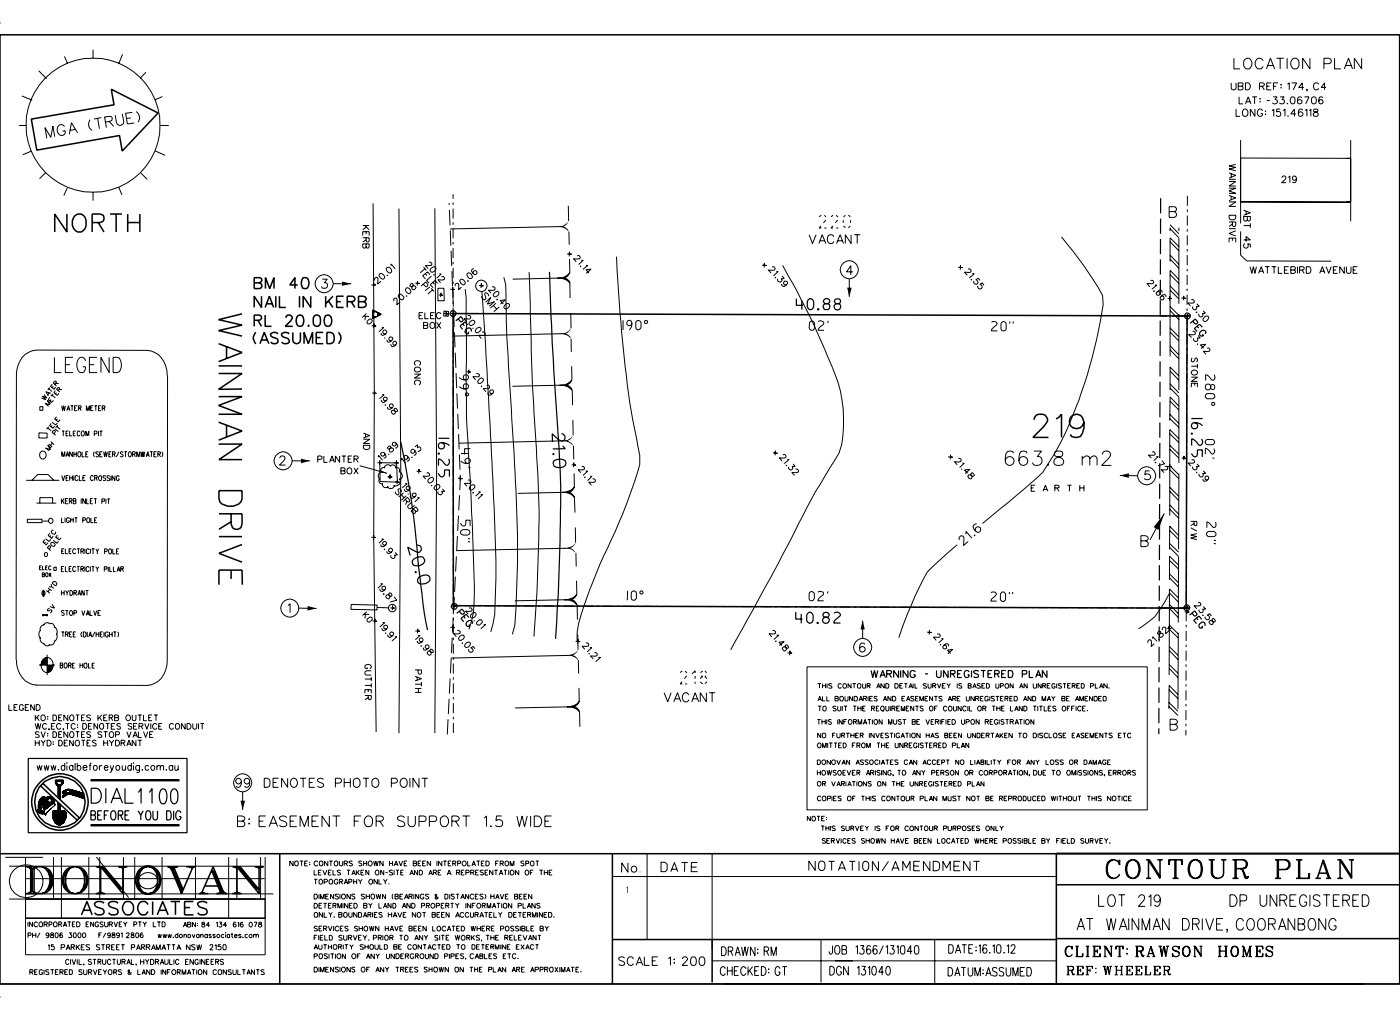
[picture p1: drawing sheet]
<svg xmlns="http://www.w3.org/2000/svg" width="390mm" height="284mm" viewBox="0 0 390 284" stroke-linecap="round" stroke-linejoin="round" font-family="sans-serif">
<g fill="none" stroke="#000" stroke-width=".28">
<path d="M0 6.4h.1M10.8 19.7l2.2 2.2M17.9 15.7l.9 1.9M25.9 13.8v2.3M34.1 15.1l-1.1 2.7M343.6 16.2v3h1.7M346.5 16.6a1.13 1.13 0 0 1 1.3-.4 1.13 1.13 0 0 1 .8 1.1 1.38 1.38 0 0 1-1.7 1.8 1.92 1.92 0 0 1-.4-2.5zM351.7 16.9a1.15 1.15 0 0 0-1.3-.7 1.15 1.15 0 0 0-.9 1.1 1.4 1.4 0 0 0 .3 1.4 1.4 1.4 0 0 0 1.5 .4l.4-.6M352.6 19.2l1.1-3 1.2 3M353 18.2h1.6M355.4 16.2h2.1M356.4 16.2v3"/>
<path d="M358.4 16.2v3M359.7 16.6a1.08 1.08 0 0 1 1.3-.4 1.08 1.08 0 0 1 .7 1.1 1.34 1.34 0 0 1-.3 1.4 1.34 1.34 0 0 1-1.4 .4 1.79 1.79 0 0 1-.3-2.5zM364.7 16.2v3l-2-3v3M368.6 17.7h1.3a.76 .76 0 0 0 .7-.4 .76 .76 0 0 0-.1-.8l-.6-.3h-1.3v3M371.6 16.2v3h1.8M374.3 19.2l1.2-3 1.1 3M374.7 18.2h1.6M379.1 16.2v3l-2-3v3M5.3 34.9h2M6.1 26.7l2.9 1.2M15.2 38l-.5-2.9-.6 3.1-1.6-2.7 .5 3M17.9 35.2a1.09 1.09 0 0 0-1.3-.5 1.09 1.09 0 0 0-.7 1.3 1.32 1.32 0 0 0 .5 1.4 1.32 1.32 0 0 0 1.5 .1l.3-.7-.1-.4-.7 .1"/>
<path d="M21 36l-1.5 .3M21.6 36.9l-1.7-2.8-.6 3.3M25.1 33.3a1.98 1.98 0 0 0 .6 3M27.2 32.9l.5 2.9M28.2 32.7l-2 .4M29.4 34l1.7-.4 .1-.6-.1-.5-.7-.1-1.3 .1 .5 3M30.4 33.8l1.3 1.4M34 31.7l.5 2.1a1.04 1.04 0 0 1-.9 1.1 1.04 1.04 0 0 1-1.2-.8l-.3-2.1M36.4 32.8l-1.2 .2M36.8 31.3l-1.8 .2 .5 3 1.8-.3M37.9 31a2.13 2.13 0 0 1 .5 3M40.6 20.1l-1.6 1.7"/>
<path d="M44.5 34.9h2.5M45.2 26.9l-2.1 .9M342.8 23.1l.1 1.7 .5 .2 .7-.2 .1-1.7M344.2 30.3v2.1h1.1M344.8 24l1.2 .2 .1 .5-.4 .3h-.9v-1.9h1.1l.2 .5-.4 .4M345 27v1.9h1.1M345.4 39v23.2M346.3 30.4a.97 .97 0 0 1 1.2 1 .97 .97 0 0 1-1.2 .9l-.4-.7v-.5zM346.8 23.1h.7a1.02 1.02 0 0 1 .7 .9 1.02 1.02 0 0 1-.7 1h-.7zM346.8 28.9l.8-1.9 .7 1.9M347 28.3h1.1M348.7 27h1.3"/>
<path d="M349.3 27v1.9M349.4 30.3v2.1l-1.3-2.1v2.1M350.7 24l1.2-.1 .1-.7-1.3-.1v1.9M350.9 27.4v.2zM350.9 28.2v.2zM351.4 24l.6 1M351.5 30.8a.74 .74 0 0 0-.8-.5 .74 .74 0 0 0-.6 .8v.5a.72 .72 0 0 0 .7 .8 .72 .72 0 0 0 .7-.8h-.5M352.4 30.8v.2zM352.4 31.7v.2zM352.7 24h.8M352.7 28h.9M354 23.1h-1.3v1.9h1.3"/>
<path d="M354.2 30.8l.5-.5v2.1M354.5 27h1.1l-.6 .7a.64 .64 0 0 1 .7 .8 .64 .64 0 0 1-.9 .4l-.5-.3M354.6 24h.7M355.9 23.1h-1.3v1.9M356.4 27h1.1l-.5 .7a.62 .62 0 0 1 .7 .7 .62 .62 0 0 1-.9 .5l-.5-.3M356.4 30.3h-.9l-.1 .9a.68 .68 0 0 1 1.1 0 .68 .68 0 0 1-.2 1 .68 .68 0 0 1-1-.3M356.6 23.6h.2l-.1 .1zM356.6 24.4h.2zM357.3 30.8l.5-.5v2.1M358.3 28.8h.3zM358.5 23.4l.5-.3v1.9M358.6 32.3h.1z"/>
<path d="M359.6 27h.7l.2 .3 .1 .8-.3 .7a.65 .65 0 0 1-.9-.2 1.29 1.29 0 0 1 .2-1.6zM359.7 23.1h1.3l-.9 1.9M360.8 31.7h-1.4l1-1.4v2.1M362.5 27.2l-.6-.2a.94 .94 0 0 0-.6 1.3 .64 .64 0 0 0 .8 .6 .64 .64 0 0 0 .3-1 .64 .64 0 0 0-1 .1l-.1 .3M362.7 30.7a.65 .65 0 0 0-.9-.3l-.3 .8 .1 .9a.64 .64 0 0 0 1 .1 .64 .64 0 0 0-.2-1 .64 .64 0 0 0-.9 .5M363.1 24.3h-1.5l1-1.2v1.9M363.2 27h1.3l-.9 1.9M363.4 30.8l.5-.5v2.1M364 24.9h-.2h.2l-.2 .5M364.6 30.8l.4-.5v2.1M365.4 27h.4a1 1 0 0 1 .7 .9 1 1 0 0 1-.7 1l-.5-.3-.1-.8zM365.8 30.4v.6l1 .4 .2 .3a.66 .66 0 0 1-.7 .7 .66 .66 0 0 1-.5-.9l1.1-.5v-.3a.79 .79 0 0 0-1.1-.3z"/>
<path d="M367.2 23.5a.76 .76 0 0 0-.8-.4 .76 .76 0 0 0-.6 .6v.5a.75 .75 0 0 0 .5 .8 .75 .75 0 0 0 .9-.4M368.3 27.2l-.1-.2a.65 .65 0 0 0-.9 .3 1.17 1.17 0 0 0 .4 1.6 .6 .6 0 0 0 .7-.5 .6 .6 0 0 0-.6-.7 .6 .6 0 0 0-.6 .6M369.2 24.3h-1.3l.9-1.2v1.9M376.1 39v22.6M8.8 42l-2.4 1M12.7 48l-1.7 1.7M18.7 52.4l-.9 2M25.9 53.5v2.3M33.1 52.2l.9 2M39.3 48.2l1.7 1.7M43.3 42l2.7 1.2M103.9 56.6l.3 52.7-.1 40.2 .6 54.2"/>
<path d="M111.1 58l.5 73.1-.5 72.9M121.1 57.9l.5 73.2-.5 72.9M158.2 57.3l.1 4.2M228.7 59.9l-.6 .4M229.5 59.9l.5 .5M232 59.9l-.6 .4M232.8 59.9l.5 .5M235.4 59.9l-.5 .5M236.2 59.9l.5 .5M325.5 58.9h1.4a.81 .81 0 0 1 .7 .8 .81 .81 0 0 1-.7 .8h-1.4v-3h1.4a.71 .71 0 0 1 .7 .5 .71 .71 0 0 1-.3 .8l-.4 .1M342.2 48.1l1.9 .7-1.9 .8M342.2 50.5h1.9l-1.9 1.3h1.9"/>
<path d="M342.2 52.4h1.9l-1.9 .7 1.9 .7h-1.9M342.2 54.4l1.9 .7-1.9 .7M342.2 56.2h1.9l-1.9 1.2h1.9M342.2 59.9h1.9a1.02 1.02 0 0 1-.5 1.2 1.02 1.02 0 0 1-1.3-.3zM342.2 49.9h1.9M342.8 48.3v1M342.8 54.6v1M344.1 45.7l-1.9 .5 1.9 .4-1.9 .4 1.9 .5M345.4 44l30.7 .1v12.1h-30.7zM345.4 56.2h30.7h-1.2M346.3 58.4l1.8 .8-1.8 .7M347 58.7v1"/>
<path d="M357 49.5l.1-.4a.58 .58 0 0 1 .8 .1 .58 .58 0 0 1-.1 .8l-.9 .8h1.2M358.7 49.4l.5-.4v1.8M361 49.6a.59 .59 0 0 1-.7 .6 .59 .59 0 0 1-.4-.9 .59 .59 0 0 1 .9-.1 .91 .91 0 0 1 .2 1.1 .91 .91 0 0 1-1 .4l-.1-.1M375 44.1h1.1M89.7 77.7h1.4l-.8 1a.8 .8 0 0 1 .9 .9 .8 .8 0 0 1-1.1 .6l-.4-.1-.2-.4M92.8 78.9h5M101 66.2h1.8l-.2 1.1-.6-.1-.1-1M101 62.8h1.8M101 65.6v-1.1h1.8v1.1M101.6 62.8l1.2 1.2M101.9 67.8l-.1 1.1-.5 .1-.3-.4v-.8h1.8l-.2 1.1h-.5l-.2-.3M101.9 64.5v.6"/>
<path d="M101.9 66.7l-.9 .6M102 63.2l-1 .8M103.4 79.3h1.2h-.5v-.6l-.1 1.2M104.4 78l-.1-.6 .6-.2 .3 .4v1.4l.9-.7M105.7 76.2a.94 .94 0 0 1 1.1 .3 .94 .94 0 0 1 0 1.1l-.2 .1-.6-.4a.78 .78 0 0 1-.3-1.1zM107.8 76.6l.2 .1zM107.8 74.5a.88 .88 0 0 1 1.1 .3 .88 .88 0 0 1-.3 1.2l-.8-.5-.3-.7zM108.9 73.9v-.5l1.2 1.4M114.5 78.9l-.4 .7 .5 .2 .8-.3 .3 .3 .1 .2-.4 .5a.59 .59 0 0 1-.8-.3 .59 .59 0 0 1 .4-.8l.1-.3-.4-.2zM115.7 78.8l1.1 .1h-.6v-.6v1.1M117.9 79l.7 .8 .5-.4-.6-1-1.2 1.2M117.9 74.3l.8 .9"/>
<path d="M118.3 74.8l-1.3 1.1M118.4 76.1l.5 .6M119.5 73l.3-.1 .4 .4-.1 .6h-1.7l.8 .8M119.7 76.4l-.7-.8-1.3 1.1 .7 .9M119.7 79.8l-1.3 1.1M120.1 74.6l.9-.4 .3 .3a.95 .95 0 0 1-.4 .9 .95 .95 0 0 1-1 .1l-.2-.3zM120.1 76.8l-1.3 1.2 .7 .8M120.6 78.6l.4 .5M120.8 76.4l.1 .2zM121.8 78.9l-.6-.9-1.4 1.2 .8 .8M122.3 76.1l.6 .1-1.3 1.2M122.9 77a.55 .55 0 0 1 .7 .1 .55 .55 0 0 1 .1 .7l-.6 .1-1.2-.1 .8 .9"/>
<path d="M126.8 79.5a.53 .53 0 0 1 .2-.6 .53 .53 0 0 1 .7 0v1.7l.8-.7M128.3 77.8a.95 .95 0 0 1 1 .3 .95 .95 0 0 1 0 1.1 .95 .95 0 0 1-1-.4 .95 .95 0 0 1 0-1zM130.1 76.1l.2-.1a.95 .95 0 0 1 1 .4 .95 .95 0 0 1 0 1l-.2 .1a1.14 1.14 0 0 1-1.1-1.2zM130.2 78.1l.2 .2zM132 74.8h-.2a.5 .5 0 0 0-.5 .7l.3 .4a.66 .66 0 0 0 1.1 .3 .55 .55 0 0 0 0-.7 .55 .55 0 0 0-.8-.1 .55 .55 0 0 0-.1 .7M133.4 79.4l1.2 .1h-.6v-.6l-.1 1.2M137.1 79.9v-.1a.6 .6 0 0 1 .7 .6l-.1 .3h-1.7l.7 .9M140.3 77.2l.5 1.9a744.3 744.3 0 0 0 2.2 45l.5 10a325 325 0 0 1 .4 27.5l-.6 12.4-.6 2.5M147.3 75.7l.1 1.5a898.1 898.1 0 0 0 2.4 55 369.2 369.2 0 0 1-1 42.4l-.1 2.5M156.8 63l-31.5 .7M157.1 77.3l-14.4 .4M157.9 70.6l1.3 .1-.7-.1 .1-.6-.1 1.3"/>
<path d="M158.4 64.5l.1 3.6M158.6 72.1l.1 3.7M158.7 75.9a4 4 0 0 1-3.5 1.5 4.2 4.2 0 0 1 3.6 1.4h-.1M158.7 75.8a2.54 2.54 0 0 1-1.6 1.5 2.17 2.17 0 0 1 1.6 1.5M158.7 78.8l.1 4.1M158.7 75.8h.1M160.7 71.1a.54 .54 0 0 1 .7 .2 .54 .54 0 0 1 0 .7h-1.7l.7 .8M161.5 74.1l.2-.1v.2zM161.9 72.3l.5 .1-1.3 1.2M163.2 73.8l.5 .1-1.4 1.1M164 76l-.8-1 1.4-.1-1.4 1.2M171.6 71.4a407.8 407.8 0 0 0 4.6 45.5l1.9 9.8v2.5a163.8 163.8 0 0 1-11.1 27.8l-3.6 9.3a47.1 47.1 0 0 0-2.7 9.7v2.4"/>
<path d="M212.2 73.8l1.2 .1-.6-.1 .1-.6-.1 1.3M215 74.3a.55 .55 0 0 1 .7 .1 .55 .55 0 0 1 0 .6l-.6 .2-1.1-.1 .7 .9M215.8 77.2l.2 .1zM216.2 75.5l.5 .1-1.3 1.1M217.7 79l.1 .4a.91 .91 0 0 0 1 0 .91 .91 0 0 0 .3-1.1 .55 .55 0 0 0-.7 0 .55 .55 0 0 0-.1 .8 .55 .55 0 0 0 .7 .1M217.8 76.8l.6 .7-.9 .1a.56 .56 0 0 1-.1 .9 .56 .56 0 0 1-.8-.3v-.6M217.9 73.9l1.7 3.1a196 196 0 0 1 13.7 29.4 37.3 37.3 0 0 1 1.1 17.3l-.8 2.4-1.3 2.1a218.4 218.4 0 0 0-13.3 24.1l-15.5 28.5M225.3 65.3l.9 2.5 1-2.5M228 67.8l.9-2.5 1.1 2.5M228.3 67h1.3M228.6 62.9l-.5 .5h.6M229.5 63.4h.6"/>
<path d="M230 61.2l-.7 .8M231.9 62.9l-.5 .5h.6M232.2 65.9a.92 .92 0 0 0-1.1-.6 .92 .92 0 0 0-.7 .9 1.12 1.12 0 0 0 .2 1.2 1.12 1.12 0 0 0 1.2 .3l.4-.5M232.8 63.4h.6M232.9 67.8l1-2.5 1 2.5M233.3 61.2l-.7 .8M233.3 67h1.2M234.8 61.2v.8M234.9 62.9l.5 .5M236.5 77.6v5M236.7 62.9l-.5 .5M236.8 61.2v.8"/>
<path d="M237 65.3v2.5l-1.6-2.5v2.5M237.5 75.6h-1.8l1.2-1.7v2.6M237.8 65.3h1.7M238.7 65.3v2.5M266.8 74.4l1.3 .1-.7-.1 .1-.6-.1 1.2M269.6 75l.3-.2 .5 .5-.1 .3-.3 .2-1.4-.1 .7 .9M270.4 77.8h.2l-.1 .1zM270.8 76.1h.5l-1.4 1.2M272.9 78l-.5-.6-.7 .4a.63 .63 0 0 1 .7 .7 .63 .63 0 0 1-.8 .6 .63 .63 0 0 1-.4-.9M274 79.4l-.5-.7-.6 .4a.64 .64 0 0 1 .6 .7 .64 .64 0 0 1-.8 .6 .64 .64 0 0 1-.4-.9M295.6 65.9a103.4 103.4 0 0 1 11.4 16.3l.2 2.6a128.4 128.4 0 0 1-12.9 40.2l-4 6.4-5.6 5-11.1 9.3M320.4 78.1l.6-.1 .2 .6-.4 .3h-1.4l.7 .9"/>
<path d="M321.6 79.3l.5 .1-1.4 1.1M325.8 63.4v.9M325.8 66.2v6.6M325.8 75.3v23.9M325.8 79.5l2.5 2.6M325.8 71l2.5 2.5M325.8 72.1l2.5 2.5M325.8 66.2l2.5 2.4M325.8 67.3l2.5 2.5M325.8 75.2l2.5 2.6M325.8 76.4l2.5 2.5M325.8 62.5l2.5 2.6"/>
<path d="M325.8 63.6l2.5 2.6M328.3 63.4v.9M328.3 66.2v18.3M342.2 61.8h1.9l-.2 1.1h-.7v-1.1M342.2 63.6h1.9M342.2 67.4v-1.2h1.9v1.2M343.2 62.3l-1 .7M343.2 66.2v.8M344.1 64.2l-1.9 .8 1.9 .6M345.4 64.4v6.6l1.7 1.6 23.6 .1M346.3 66.7h1.8l-1.1-.9v1.4M346.3 62.8h1.8"/>
<path d="M346.6 67.8a.68 .68 0 0 0-.2 .9 .68 .68 0 0 0 1 .2 .68 .68 0 0 0 0-1.1l.7 .1v1M347.3 60.2l-.2 1.2-.5 .1-.3-.4v-.9h1.8v1.1l-.5 .2-.3-.4M348.1 74.2l.5 1.9 .4-1.9 .4 1.9 .4-1.9M348.1 62.1v1.3M350.4 76.1l.8-1.9 .7 1.9M350.7 75.5h1M352.2 74.2h1.3M352.9 74.2v1.9M354.1 74.2h1.2M354.8 74.2v1.9M355.9 74.2v1.9h1.1M357.6 75.1h.8"/>
<path d="M358.8 74.2h-1.2v1.9h1.2M359.4 75.1l1.2 .2 .1 .4-.4 .4h-.9v-1.9l1.2 .2v.6l-.3 .1M361.3 74.2v1.9M361.9 75.1l1.1-.1 .1-.6-1.2-.2v1.9M362.5 75.1l.6 1M363.7 74.2h.7a1.02 1.02 0 0 1 .6 .9 1.02 1.02 0 0 1-.6 1h-.7zM367.5 76.1l.7-1.9 .7 1.9M367.7 75.5h1M369.2 74.2l.8 1.9 .7-1.9M371.3 75.1h.7M372.4 74.2h-1.1v1.9h1.1M374.3 74.2v1.9l-1.3-1.9v1.9"/>
<path d="M374.9 74.2v1.4a.65 .65 0 0 0 .6 .5 .65 .65 0 0 0 .7-.5v-1.4M376.8 75.1h.6M378 74.2h-1.2v1.9h1.2M15.2 99.4v4.3h1.9M20.3 99.4h-2.1v4.3h2.1M27 99.4h-2.1v4.3h2.1M30.4 99.4v4.3l-2.3-4.3v4.3M31.5 99.4h1.2a2.1 2.1 0 0 1 1.1 2.7 1.76 1.76 0 0 1-1.1 1.6h-1.2zM101.3 87.9l1.5 .2M101.8 88l-.2 1.1M102 87.2l-1.2 1.1M102.3 89.4l.5-.6h.5a.54 .54 0 0 1 .2 .9l-.6 .4h-.5l-.2-.3z"/>
<path d="M103.5 90.6l1.2 .1h-.6v-.7v1.3M103.7 86.2l2.5 1.2-2.5 1.3zM103.8 86.3l.8 .3-.8 .5zM103.8 86.4l.6 .2-.6 .4zM103.9 88.2l.2 .1-.2 .1zM103.9 86.4l.4 .2-.4 .2zM103.9 88.4v-.4l.4 .3-.4 .2 .5-.2-.6-.4v.6M104.1 88.3h.1M104 88.3h.1M104 86.6h.1M104.1 86.6h.1M104.2 86.6l-.2-.1-.1 .2 .2-.1"/>
<path d="M104.5 88.3l-.6-.3-.1-.3v.9l.8-.3M105.2 87l.8 .4-.8 .4zM105.2 87.1l.7 .3-.6 .3zM105.3 87.2l.5 .2-.5 .3zM105.3 87.2l.4 .2-.3 .3zM105.5 87.4h.2M106.1 87.4l-1-.5 .1 .3-.1 .8 1-.5M106.2 92.7l-.1 .1a.85 .85 0 0 0 1.1 .4 .85 .85 0 0 0 .4-1.1 .56 .56 0 0 0-.8-.2 .56 .56 0 0 0-.1 .8 .56 .56 0 0 0 .7 .1M106.3 91l.5 .1-1.3 1.2M107.2 94h.1M107.8 94.5l-.1 .2a.6 .6 0 0 0 .8 .5l.4-.3a.78 .78 0 0 0 .3-1.1 .55 .55 0 0 0-.7 0 .55 .55 0 0 0-.1 .8 .55 .55 0 0 0 .7 .1M108.9 95.8l.2 .5a.93 .93 0 0 0 1-.2 .93 .93 0 0 0 .2-1 .55 .55 0 0 0-.7 0 .55 .55 0 0 0-.1 .7 .55 .55 0 0 0 .7 .2"/>
<path d="M109.7 83.8l-.1-.6 .6-.3 .4 .4-.1 1.5 .9-.8M111 82a.94 .94 0 0 1 1.1 .2 .94 .94 0 0 1 .1 1.1l-.3 .1-.6-.3a.78 .78 0 0 1-.3-1.1zM113.1 82.3l.2 .1zM113.1 80.2a.88 .88 0 0 1 1.1 .4 .88 .88 0 0 1-.2 1.1l-.9-.5-.2-.7zM117.3 87.7l-.6 .1M117.8 87h-1.1v1.7h1.1M117.9 90.5l1.1 .1 .1 .5-.4 .3h-.8v-1.7l1.1 .2v.5l-.3 .1M118.3 87v1.7h1M119.9 87.7h.7M120.1 80.2l.7 .9M120.5 80.6l-1.4 1.2M121 87h-1.1v1.7h1.1"/>
<path d="M121.6 89.7l1.2 1.7M121.9 80.2h1.7l.1 3.5h-1.8zM122.2 82.1l1.2 .1-.6-.1v-.6l-.1 1.2M122.8 87.3a.68 .68 0 0 0-.8-.3 .68 .68 0 0 0-.5 .6v.4a.65 .65 0 0 0 .5 .7 .65 .65 0 0 0 .8-.4M122.8 89.7l-1.2 1.7M123.6 86.6h1.3l-.1 1.4-1.3-.1zM123.6 87.2l1.3 .1h-.7l.1-.7-.1 1.3M125.4 80.5h1.3h-.7l.1-.6-.1 1.2M125.6 87.2l1.1 .1-.5-.1v-.6v1.3M129.5 80.5l.3 2.3 .1 7.6a477 477 0 0 0 .4 32.4l.1 2.5a655.4 655.4 0 0 1 1.6 42.5l-.2 2.5-1.2 4.8M130.3 87.9l.3-.2 .5 .4-.2 .6h-1.7l.8 .9M130.9 89.5a.81 .81 0 0 1 1.1-.3 .89 .89 0 0 1-.2 1.1 .89 .89 0 0 1-1.1 .1l-.1-.3z"/>
<path d="M131.7 91.3h.1M132.7 91.5a.81 .81 0 0 1 1.2-.2 .95 .95 0 0 1-.4 1 .95 .95 0 0 1-1.1 0l-.1-.2zM134.1 82.4v.3a.85 .85 0 0 0 .9 .7l.3-.4-.3-1.1v-.3a.77 .77 0 0 1 1.1 .8M134.2 81.1l2.3 37.4 1.2 25a242.5 242.5 0 0 1 .1 27.4l-1.1 4.9M134.3 92.5l.5-.1 .3 .4-.1 .4-.3 .1-1.4-.1 .7 1M135.2 84.1l1.5-1.4-1 1.9 2-.7-1.5 1.3M137.4 85l.9 1M137.8 81.3l.7-.2 .3 .1a.9 .9 0 0 1-.3 1.1 .9 .9 0 0 1-1.1 0v-.5zM138.1 84.4l-1.5 1.3M138.3 83.3l.2 .1zM139 85.4l-1.5 1.3M140.1 84.5l-.8-.9 1.4-.2-1.3 1.2"/>
<path d="M140.8 84.7l.3-.3a.6 .6 0 0 1 .8 .5l-.5 .8-.7 .3-.4-.5zM157.5 92.8l-31 .7M158.9 87.1l.1 4.2M159 94.3l.1 3.6M173.5 89.1v2.7M175.9 89.9a.73 .73 0 0 1-.9 .6 .73 .73 0 0 1-.4-1.1 .73 .73 0 0 1 1.2 0 2.26 2.26 0 0 1-.5 2.4M177.2 89.4l.7-.2 .5 .3 .1 1.7a.73 .73 0 0 1-.8 .6 .73 .73 0 0 1-.7-.8zM179.5 89.4l.6-.2a.44 .44 0 0 1 .2 .6 .44 .44 0 0 1-.6 .1 .44 .44 0 0 1-.2-.5zM225.6 89.5a.77 .77 0 0 1 1.2 .5v1.2a.77 .77 0 0 1-.7 .7 .77 .77 0 0 1-.8-.7zM227.8 89.5l.8-.2a.64 .64 0 0 1 .7 .3 .64 .64 0 0 1-.2 .8l-.9 .7-.4 .8h1.6M230.6 89.3l-.1 .6M276.1 89.7a.83 .83 0 0 1 .9-.2 .83 .83 0 0 1 .5 .8l-1.3 1.3-.1 .5h1.6"/>
<path d="M279 89.7a.72 .72 0 0 1 1.2 .3v1.6a.73 .73 0 0 1-.8 .5 .73 .73 0 0 1-.7-.7v-1.4zM281.3 89.4l-.2 .6M282.2 89.4l-.2 .6M321.2 80.9l.2 .2zM322.2 81.2a.53 .53 0 0 1 .7 .1 .53 .53 0 0 1-.1 .8 .53 .53 0 0 1-.7-.1l-.2-.3 .3-.5a.82 .82 0 0 1 1.3-.2v.4M323.3 82.5a.53 .53 0 0 1 .7 0 .53 .53 0 0 1-.1 .8 .53 .53 0 0 1-.7-.1l-.2-.2 .3-.5a.87 .87 0 0 1 1.1-.4l.2 .5M325.1 83l1.2 .1-.6-.1v-.6l-.1 1.3M325.8 91.2l2.5 2.6M325.8 92.4l2.5 2.5M325.8 85.3l2.5 2.4M325.8 86.4l2.5 2.5M325.8 80.7l2.5 2.5"/>
<path d="M325.8 96.2l2.5 2.5M325.8 97.3l2.5 2.6M328.3 87.4v21.2M328.9 82.9l1.3 .1-.7-.1 .1-.6-.1 1.2M330 87.8l1.3 .1h-.7l.1-.6-.1 1.2M331.7 83.4a.55 .55 0 0 1 .7 .2 .55 .55 0 0 1 0 .7h-1.7l.8 .8M332 99.6l-.3 .4 .3 .7 .6-.3 .1-.6 .3-.2 .4 .4-.2 .7M332.1 92.2l.3-.1 .4 .4-.1 .6h-1.7l.8 .8M333.1 86.8l.1 .2zM333.2 84.5l.7 .7-.8 .1a.58 .58 0 0 1-.3 .9 .58 .58 0 0 1-.7-.6v-.3M333.3 95.8l.2-.1zM333.6 93.3l.6 .7-.9 .1a.57 .57 0 0 1-.4 .9 .57 .57 0 0 1-.5-.8"/>
<path d="M335 86.5l.6 .7h-.8a.58 .58 0 0 1 0 .8 .58 .58 0 0 1-.8 .1 .58 .58 0 0 1-.2-.8M335.1 96.9l-.8-.9 1.4-.2-1.3 1.2M335.4 88.2l.7-.3a.85 .85 0 0 1 .2 1.2 .85 .85 0 0 1-1.2 .2l-.2-.4zM336.1 96.9l.4-.1 .4 .3-.2 .6h-1.7l.8 .9M11.1 113.1h.8v1.1h-.8zM12.3 109.8l.7 1-1.1-.6 .8 1-1.2-.5M13.3 119.1l.9 .7M13.5 118.7l-.5 .7M13.5 108.1l1 .8M13.7 109.3l-.4 .5M13.8 107.8l-.5 .7M13.9 110.5l-.4 .7 .9 .8 .5-.6"/>
<path d="M14.1 112.3l-.9-.9 .7 1.2-1.4-.4 1 .9M14.1 109.4l-1.3-.4 .7 1.2M14.2 117.8l-.4 .6 .9 .8 .5-.6M14.2 111.2l-.3 .3M14.5 117.5l1 .7 .5-.5M14.5 109.9l.9 .8M14.6 118.4l-.4 .3M14.6 106.9l-.5 .6 1 .8 .4-.7M14.7 109.6l-.6 .7M14.8 107.5l-.3 .4M15.2 107l.5-.7-.2-.3-.7 .5 .9 .9M15.2 119.3l1.1 .8"/>
<path d="M15.4 108.7l-.4 .5 .9 .8 .5-.6M15.5 106.6l.8 .1M15.7 115.9l-.5 .7 1.1 .8 .4-.6M15.7 109.2l-.3 .4M15.8 118.6l1 .8M16 116.5l-.3 .5M16.1 118.3l-.6 .7M16.2 108.7l.4-.6-.2-.3h-.2l-.5 .5 1 .8M16.4 108.3l.9 .1M17.2 112.9l.2 1.3 .3-1.3 .2 1.3 .3-1.3M17.3 119.9h.6M17.6 119.9v1.4"/>
<path d="M18.2 101.5h1.3M18.6 114.2l.5-1.3 .4 1.3M18.7 113.8h.6M19.1 119.9h-.7v1.4h.7M19.4 119.9v1.4h.7M19.6 112.9h.8M20.1 112.9v1.3M20.7 113.5h.5M21.1 119.9h-.7v1.4h.7M21.5 112.9h-.8v1.3h.8M21.8 113.5h.6l.1-.5-.7-.1v1.3M22.2 113.5l.4 .7"/>
<path d="M22.9 119.9h.3l.3 .4-.2 1a.72 .72 0 0 1-.7-.6 .72 .72 0 0 1 .3-.8zM23.8 100.4l-.1-.4-.7-.6a1.4 1.4 0 0 0-1.6 1.6 2.71 2.71 0 0 0 1 2.7h.6a1.53 1.53 0 0 0 .8-1.6h-.8M24 114.2v-1.3l.5 1.3 .4-1.3v1.3M24.9 101.5h1.3M25.2 113.5h.5M26 112.9h-.8v1.3h.8M26.3 112.9h.8M26.7 112.9v1.3M27.4 119.9v1.5M27.4 113.6h.5M27.8 119.9h.7M28.1 112.9h-.7v1.3h.7"/>
<path d="M28.1 119.9v1.5M28.4 113.6l.7-.1 .1-.5-.8-.1v1.3M28.9 113.6l.3 .6M46.6 104.5a6.5 6.5 0 0 0-5.6-7l-30.8-.1a6 6 0 0 0-5.5 5.7l-.2 80.5M46.7 104.5l-.1 79.2a6.8 6.8 0 0 1-4.5 6.8l-1.1 .2-30.9-.1M103.6 109.3l1.2 .1-.6-.1 .1-.6-.1 1.2M106.3 111.3l.1 .5a.93 .93 0 0 0 1.1-.2 .93 .93 0 0 0 .2-1 .55 .55 0 0 0-.8 0 .55 .55 0 0 0 0 .7 .55 .55 0 0 0 .7 .1M106.4 109.8h.5l-1.2 1.1M107.2 112.6l.2 .1zM108 113.2l-.1 .2a.87 .87 0 0 0 1.1 .3 .87 .87 0 0 0 .4-1.1 .55 .55 0 0 0-.8-.1 .55 .55 0 0 0 0 .8 .55 .55 0 0 0 .7 .1M109.1 114.3l.5-.1 .9 .3 .2-.3-.3-.5-.2-.1-.5 .3 .4 .8-.1 .4a.63 .63 0 0 1-.8-.1 .63 .63 0 0 1-.1-.7zM115.4 104.1h1.7l-1.7 1.1h1.7"/>
<path d="M115.7 101.6a.68 .68 0 0 1-.3-.7 .68 .68 0 0 1 .6-.5h.4a.65 .65 0 0 1 .7 .5 .65 .65 0 0 1-.4 .7M115.7 107a.68 .68 0 0 1-.3-.7 .68 .68 0 0 1 .6-.5h.4a.65 .65 0 0 1 .7 .5 .65 .65 0 0 1-.4 .7M127.8 105l1 .6 1.2 .1a.76 .76 0 0 0 .3-1.2 .76 .76 0 0 0-1.3 .2l.2 .8 .5 .2M127.8 107.6a1.88 1.88 0 0 0 2.6 .2l.1-.3-.3-.5-.7-.2-.5 .4v.6l.7 .4M129.6 109.5l.6-.2 .3 .5-.1 .2-.4 .2-.4-.2zM129.9 103.4l1.2 .1h-.6l.1-.6-.1 1.2M132.7 104h.5l.3 .4-.2 .4h-1.6l.7 .9M133.5 105.4l.4-.2a.6 .6 0 0 1 .7 .5l-.3 .6-.6 .4a.5 .5 0 0 1-.6-.2 .5 .5 0 0 1 0-.6zM134 107.4l.1 .2zM135.6 107.3l.5-.1 .2 .3v.5l-.3 .1h-1.5l.8 .9M135.9 109.2v.5a.84 .84 0 0 0 1.2 0 .84 .84 0 0 0 0-1.2 .53 .53 0 0 0-.7 .6 .53 .53 0 0 0 .8 .3M157.7 107.1l-15 .4"/>
<path d="M159.2 101.9l.1 3.7a2.54 2.54 0 0 1-1.6 1.5 2.17 2.17 0 0 1 1.6 1.5M159.3 105.7a4 4 0 0 1-3.5 1.5 4.2 4.2 0 0 1 3.5 1.4l.1 4.1M159.5 116.9l.1 4.2M325.7 119.6v23.9M325.7 115.3l2.6 2.5M325.7 116.4l2.6 2.5M325.7 119.5l2.6 2.5M325.8 102.1v6.5M325.8 110.5l-.1 6.5M325.8 110.4l2.5 2.6M325.8 111.6l2.5 2.5M325.8 102.1l2.5 2.5"/>
<path d="M325.8 103.2l2.5 2.6M325.8 106.8l2.5 2.5M325.8 108l2.5 2.4M328.3 110.5v18.3M331.7 104.9h1.7l-1.7 1.2h1.7M331.7 101.9h1.7M331.7 107.7v-1.1h1.7v1.1M331.8 103.3a.8 .8 0 0 1 1.1-.3 .8 .8 0 0 1 .3 1.2 .83 .83 0 0 1-1 .1 .83 .83 0 0 1-.4-1zM332.7 106.6v.7M333.4 101.3v1.2M335.8 107l.2-.1 .9 .1 .2 1.1a.62 .62 0 0 0 1 0 .62 .62 0 0 0 0-.9 .62 .62 0 0 0-1 .1v.8a.82 .82 0 0 1-1.3 .2 .82 .82 0 0 1 0-1.3zM336 109.6l1.7-.1a.73 .73 0 0 1 .6 .7 .73 .73 0 0 1-.6 .7h-1.6a.74 .74 0 0 1-.5-.6 .74 .74 0 0 1 .4-.7z"/>
<path d="M337.6 112h.5l.1 .4a.45 .45 0 0 1-.6 .3 .45 .45 0 0 1 0-.7zM338.1 104.3l.1 .1a.83 .83 0 0 1 .1 .9 .83 .83 0 0 1-.8 .5l-1-1.2-.8-.3v1.6M7.3 133.6h9.2M8.9 133.6l1.6-1.6h2.9l1.6 1.6M10.2 140h5.5M10.8 120.4l2.3 .1v1.4h-2.3zM11.1 140v-1.5h3.5v1.5M11.4 125.7a1.06 1.06 0 0 1 1.4 .4 1.06 1.06 0 0 1-.4 1.4 1.06 1.06 0 0 1-1.4-.4 1.06 1.06 0 0 1 .4-1.4zM13.5 123.6l1.1 .7M14.1 122.9l1 .8M14.3 124.7l-1-.8 .8 1.2-1.4-.4 1 .7M14.6 123.3l-.5 .6"/>
<path d="M15 120.7l.4-.6-.2-.4-.4 .1-.3 .5 1 .8M17.1 138.7v1.5M17.2 127v-1.3l.4 1.3 .4-1.3v1.3M17.2 132.3l.4 1.4 .4-1.4M17.4 139.3l.5 .9M17.9 138.7l-.8 .9M18.2 139.4h.5M18.4 127l.4-1.3 .4 1.3M18.4 133h.4M18.4 120.6h.4M18.5 126.6h.6M19 138.7h-.8v1.5h.8"/>
<path d="M19.1 132.3h-.7v1.4h.7M19.3 139.4l.7-.1v-.5l-.7-.1v1.5M19.4 133h.8M19.4 132.3v1.4M19.6 139.4l.5 .8M20.2 125.7v1.3l-.8-1.3v1.3M20.2 132.3v1.4M20.4 139.4l.7 .1 .1 .4-.3 .3h-.5v-1.5l.7 .1 .1 .3-.3 .3M20.4 120.6h.4M20.6 125.7v1.4M20.6 132.3l-.1 1.4M20.6 126.4h.7"/>
<path d="M21.3 125.7v1.4M21.7 132.6l-.4-.3a.83 .83 0 0 0 .1 1.4l.3-.3M21.8 125.8l.2-.1a.75 .75 0 0 1 .6 .7 .75 .75 0 0 1-.6 .7l-.3-.3zM22.1 132.3v1.4h.6M22.3 120.3l-.3-.4h-.2l-.3 .4 .2 1h.4l.2-.3M22.6 138.7v1.5M22.9 125.7v1.4h.6M23 133h.5M23.8 138.7v1.5l-.8-1.5v1.5M23.8 132.3h-.7l-.1 1.4h.8M23.9 121.3v-1.4l.4 1.4 .4-1.4v1.4M23.9 126.4h.4"/>
<path d="M24.1 138.7v1.5h.6M24.6 125.7h-.7v1.4h.7M25.1 139.4h.5M25.8 138.7h-.7v1.5h.7M26 132.6l-.2-.2a.64 .64 0 0 0-.7 .6 .64 .64 0 0 0 .7 .6l.2-.2M26.2 138.7l.7 .1M26.2 120.7l.7-.1 .1-.5-.8-.2v1.4M26.2 125.7a1.12 1.12 0 0 0 0 1.4M26.3 133h.7v-.6l-.7-.1v1.4M26.6 138.8v1.4M26.8 133l.3 .7M27.4 125.8l-.2-.1-.5 .1 .1 .4 .5 .3v.5l-.4 .1-.2-.2"/>
<path d="M27.7 132.4h.4l.2 .2v.8a.43 .43 0 0 1-.5 .3 .43 .43 0 0 1-.4-.5zM27.8 126.4h.4M28.4 139.5l.7-.1v-.5l-.7-.1v1.4M28.5 125.7h-.7v1.4h.7M28.9 125.7l.2 1.4 .3-1.4 .2 1.4 .3-1.4M29.5 132.5l-.7-.1-.1 .4 .7 .4 .1 .3-.3 .2-.5-.2M29.5 138.8v1.4M29.9 138.8h.7M30.2 138.8v1.4M30.3 126.4h.4M30.6 132.5l-.7-.1-.1 .4 .6 .3 .2 .4-.3 .2-.5-.2M30.9 132.4v1.3"/>
<path d="M31 125.7h-.7v1.4h.7M31.3 126.4l.7-.1v-.5l-.7-.1v1.4M31.8 126.4l.3 .7M32 132.4v1.3l-.8-1.3v1.3M33.1 125.7l-.7 1.4M33.2 132.7l-.2-.3h-.4l-.2 .2v.8l.3 .3h.2l.3-.3v-.2h-.3M34.3 125.9l-.3-.2-.5 .2v.3l.6 .3a.35 .35 0 0 1-.1 .6 .35 .35 0 0 1-.5-.2M34.6 125.7h.8M35 125.7v1.4M36 125.8l.1-.1a.75 .75 0 0 1 .5 .7 .75 .75 0 0 1-.5 .7 .91 .91 0 0 1-.1-1.3zM36.9 126.4l.7-.1 .1-.5-.8-.1v1.4M37.3 126.4l.4 .7"/>
<path d="M38 127.1l.1-1.4 .4 1.4 .4-1.4v1.4M39.3 125.7l.2 1.4 .3-1.4 .2 1.4 .3-1.4M40.7 127.1l.4-1.4 .5 1.4M40.8 126.6h.6M41.7 125.7h.8M42.2 125.7v1.4M42.8 126.4h.5M43.6 125.7h-.8v1.4h.8M43.9 126.4l.7-.1 .1-.4-.8-.2v1.4M44.3 126.4l.4 .7M45.1 125.7l.2 1-.3 .4M77.9 127.5a.72 .72 0 0 1 .8-.7 .72 .72 0 0 1 .6 .8l-1.5 1.8h1.7"/>
<path d="M81.3 128.2h5M88.5 127.8l1-.1 .1-.7-1.1-.1v1.7M90.2 126.9v1.7h1M91.8 128.6l.7-1.7 .6 1.7M91.9 128h1M94.6 126.9v1.7l-1.2-1.7v1.7M94.9 131l1.1 .2 .1 .4-.4 .3h-.8v-1.7l1.1 .1v.5l-.3 .2M95.2 126.9h1.2M95.8 126.9v1.7M96.9 127.7h.7M98 126.9h-1.1v1.7h1.1M98.6 127.7l1-.1 .1-.6-1.1-.1v1.7"/>
<path d="M98.6 130.2l1.1 1.7M99.1 127.7l.6 .9M99.7 130.2l-1.1 1.7M100.2 129.6l7.6 2.1M101.2 120.5l1.8 .7-1.8 .7M101.2 122.2h1.8l-1.8 1.2h1.8M101.2 123.9h1.8v.6a.95 .95 0 0 1-.9 .6 .95 .95 0 0 1-.9-.6zM101.8 120.8v.8M105.1 128.7l1.2 .1-.6-.1v-.6v1.2M105.3 127.2l.1-.5 1.1 1.3M105.7 128.7l4.7 .1 .3 5.3-4.9-.1zM105.7 133a.95 .95 0 0 0-.1 1.2 .95 .95 0 0 0 1 .4"/>
<path d="M106.2 131.4a1.05 1.05 0 0 0-.9 .9 1.05 1.05 0 0 0 .5 1.1M106.5 134.5v.6a1.01 1.01 0 0 0 1.6 .3M107 126a.54 .54 0 0 1-.1 .8 .54 .54 0 0 1-.7-.1 .54 .54 0 0 1 .1-.8 .95 .95 0 0 1 .9 .4 .95 .95 0 0 1 .1 1.1h-.5M107.3 130.2a1 1 0 0 0-1.1 .2 1 1 0 0 0-.2 1.1M108 132.6l1.2 .1h-.7l.1-.7-.1 1.3M108 124.4l-.1 .2 .3 .4 1-.3a.58 .58 0 0 1 .2 .8 .58 .58 0 0 1-.9 0v-.4l.4-.7-.4-.3zM108.2 126.4h.1M108.4 132.4l.4 .1-.1 .5-.4-.1zM108.6 129.7a.88 .88 0 0 1 1.1-.3 .88 .88 0 0 1 .5 .9M108.7 129.7l-.4-.4a1.03 1.03 0 0 0-1.3 .9M109.7 128.7l1.3 .1h-.6v-.7l-.1 1.3M109.8 135a1.02 1.02 0 0 1-.8 .9 1.02 1.02 0 0 1-1.1-.6"/>
<path d="M110 134.1h1.3h-.6v-.6l-.1 1.2M110.1 136.8l.1 .5 .5 .4 .4-.3-.3-1.1 .2-.3 .7 .3 .1 .5M110.1 130.1a.89 .89 0 0 1 1 .2 .89 .89 0 0 1 .1 1M110.2 123.2a.53 .53 0 0 1-.1 .8 .53 .53 0 0 1-.8-.2 .53 .53 0 0 1 .4-.8l.5 .2 .5 .7-.2 .7h-.4M111.1 131.3a1.13 1.13 0 0 1 .9 1 1.13 1.13 0 0 1-.8 1.2M111.3 133.1a1.34 1.34 0 0 1-.1 1.6 1.34 1.34 0 0 1-1.6 .4M111.8 128v-.5l1.1 1.4M111.8 137.6l.7 .9M112.4 137.1l-1.4 1.2M112.7 136.1l-.1 .2a.87 .87 0 0 0 1.2 .3 .87 .87 0 0 0 .3-1.2 .57 .57 0 0 0-.8 0 .57 .57 0 0 0 0 .8l.7 .1M112.9 134.5l.5 .1-1.4 1.1M112.9 139l.5 .6h.5l.1-.1v-.5l-.5-.6-1.3 1.2"/>
<path d="M113.1 138l-1.3 1.1M113.3 139.4l-.4 1M113.5 126.9l-.1 .7a.54 .54 0 0 1-.9-.3 .54 .54 0 0 1 .7-.6l.3 .2a.87 .87 0 0 1 .4 1.2l-.6 .1M113.7 137.4h.1M114.3 138l-.1 .1a.6 .6 0 0 0 .8 .5l.4-.2a.78 .78 0 0 0 .3-1.1 .55 .55 0 0 0-.7-.1 .55 .55 0 0 0-.1 .8 .55 .55 0 0 0 .8 .1M114.6 127.2h.2zM114.6 139.7l-.9 .9a.57 .57 0 0 0 0 .8 .57 .57 0 0 0 .8 0l.9-.8M115.4 125.3a.55 .55 0 0 1-.3 .8 .55 .55 0 0 1-.7-.6 .55 .55 0 0 1 .7-.5l.3 .3a.87 .87 0 0 1 .3 1.2l-.5 .1M115.6 124.3l.6-.6v.9a.6 .6 0 0 1 1 .2 .6 .6 0 0 1-.5 .8l-.4-.1M116 131.1l1.3 .1-.7-.1 .1-.6-.1 1.3M116.2 138.4l.6 .1-1.3 1.1M118.8 131.6a.54 .54 0 0 1 .7 .1 .54 .54 0 0 1 0 .7h-1.7l.7 .9"/>
<path d="M119.5 133.2a.81 .81 0 0 1 1.2-.2 .97 .97 0 0 1-.4 1.1 .97 .97 0 0 1-1.1 0v-.6zM120.1 135.1h.2zM121.2 135.2a.81 .81 0 0 1 1.1-.3 .86 .86 0 0 1-.3 1.2 .86 .86 0 0 1-1.2-.3zM123.2 136l.6 .7-.9 .1a.6 .6 0 0 1 0 .8 .6 .6 0 0 1-.8 0 .6 .6 0 0 1-.1-.8M127.5 133l1.3 .2-.6-.1v-.6l-.1 1.2M128.4 128.2a1.65 1.65 0 0 0 2.5 .3 .74 .74 0 0 0-.6-1 .74 .74 0 0 0-.8 .7 .74 .74 0 0 0 .7 .8M128.4 126.2h2.1M130.4 133.6v-.1a.6 .6 0 0 1 .7 .6l-.1 .4h-1.7l.7 .8M130.4 130l.6 .2M131 124.8h-1.6v1.6M131.1 135.1l.7-.3a.86 .86 0 0 1 .2 1.2 .86 .86 0 0 1-1.1 .3l-.3-.5zM131.7 137l.1 .2z"/>
<path d="M133.3 136.8h.5l-1.4 1.2M133.9 137.5l.5 .1-1.3 1.2M158.1 122.6l-30.3 .7M158.4 136.9l-14.2 .4M159.2 129.3l1.2 .1-.6-.1v-.6l-.1 1.3M159.7 124.1l.1 3.7M159.9 131.7v3.8a2.54 2.54 0 0 1-1.5 1.5 2.17 2.17 0 0 1 1.5 1.5M159.9 135.4a4.4 4.4 0 0 1-3.4 1.6 3.9 3.9 0 0 1 3.4 1.4M159.9 138.4l.2 4.2M159.9 138.4h.1M162 129.8l.3-.1 .4 .4-.1 .6h-1.6l.7 .8M162.8 132.7l.1 .2z"/>
<path d="M163.1 131l.6 .1-1.4 1.2M164.3 132.4l.5 .1-1.2 1.2M165 133.3l.4-.1 .4 .3-.2 .6h-1.7l.8 .9M215.2 126l1.3 .1h-.7l.1-.7-.1 1.3M218 126.6l.6-.1 .3 .6-.5 .4-1.4-.1 .8 .9M218.9 129.4l.1 .2zM219.2 127.8l.5 .1-1.3 1.1M220.8 129.1l.6 .6-.8 .1a.57 .57 0 0 1-.4 1 .57 .57 0 0 1-.6-.9M221.6 130.6v-.1a.6 .6 0 0 1 .7 .6l-.1 .3h-1.7l.7 .9M264 127.1l1.3 .1-.6-.1v-.6l-.1 1.3M266.9 127.6l.3-.1 .4 .4-.1 .6h-1.7l.7 .8M267.8 130.5h.1"/>
<path d="M268 128.8l.5 .1-1.3 1.2M269.4 131.7l-.8-.9 1.4-.2-1.3 1.2M269.6 132.3a.87 .87 0 0 1 1.2 .2l.5-.3-.5-.7-.5 .4 .4 .7a.6 .6 0 0 1-.8 .6 .6 .6 0 0 1-.3-.9zM282.2 126.1a1.17 1.17 0 0 0-1.7-.4 3.6 3.6 0 0 0-.4 3.2 1.23 1.23 0 0 0 2 .2 1.23 1.23 0 0 0-.5-2 1.23 1.23 0 0 0-1.7 1.1M286 126.1a1.15 1.15 0 0 0-1.1-.6 1.15 1.15 0 0 0-1 .8 3.1 3.1 0 0 0 .3 3 1.23 1.23 0 0 0 1.9-.5 1.23 1.23 0 0 0-.8-1.7 1.23 1.23 0 0 0-1.6 1.1M287.1 135.7h.7M287.9 125.5h2.1l-1.2 1.5a1.29 1.29 0 0 1 1.4 1.5 1.29 1.29 0 0 1-1.8 1l-.5-.2-.5-.6M288.2 135h-1.1v1.7h1.1M290.4 136.7l.7-1.7 .7 1.7M290.7 136.2h.8M291.6 129.3l.2-.2 .2 .2-.2 .2zM293.7 135.7h1.1l.1-.4-.4-.3h-.8v1.7"/>
<path d="M293.8 125.7a.84 .84 0 0 0 .4 1.3 1.75 1.75 0 0 1 2 1.7l-.3 .4a1.58 1.58 0 0 1-2.4-.4 1.28 1.28 0 0 1 1.1-1.5l.7-.2a.84 .84 0 0 0 .4-1.3l-.6-.2zM294.3 135.7l.6 1M297.2 135h1.2M297.8 135v1.7M300.7 135.7h1.1M300.7 135v1.7M301.3 127.6l1-.7 1 .2 .1 2.4M301.3 126.9v2.6M301.8 135v1.7M303.4 127.6l1-.7h.5l.3 .2 .3 .5v1.9M306.9 126.4l.4-.7 1.1-.2a1 1 0 0 1 .6 1.5l-2.3 2.5h2.8M311.8 132.3l5 .1"/>
<path d="M320.1 131h-1.2l-.1 1.1a.9 .9 0 0 1 1.2-.2 .9 .9 0 0 1 .2 1.3 .9 .9 0 0 1-1.3 .2l-.2-.4M320.8 125.8a.55 .55 0 0 1 .7 0 .55 .55 0 0 1 .1 .7l-.6 .2-1.2-.1 .7 .9M321.6 128.6l.2 .2zM322 126.9l.5 .1-1.3 1.2M323.5 128.1l.8 1-1.9 .5M324.4 129.8v-.1a.57 .57 0 0 1 .6 .2 .57 .57 0 0 1 .1 .6l-.6 .3-1.2-.1 .8 .8M325 129.7l1.3 .1h-.6v-.7l-.1 1.3M325.7 135.6l2.5 2.4M325.7 136.7l2.5 2.5M325.7 129.6l2.6 2.5M325.7 130.7l2.6 2.5M325.7 123.9l2.6 2.5"/>
<path d="M325.7 125l2.6 2.5M325.7 120.7l2.6 2.4M328.3 131.8l-.1 21.1M329 127.5h1.3h-.7l.1-.6-.1 1.1M331.8 128a.52 .52 0 0 1 .7 .1 .52 .52 0 0 1-.1 .7h-1.6l.8 .9M333.2 131.3v.2zM333.3 129.1l.6 .6-.8 .1a.56 .56 0 0 1-.1 .9 .56 .56 0 0 1-.9-.3v-.6M335 131l.7 .7-.8 .1a.57 .57 0 0 1-.4 .9 .57 .57 0 0 1-.6-.8M335 133.3v.3a.84 .84 0 0 0 1.2 0 .84 .84 0 0 0 0-1.2 .53 .53 0 0 0-.7 .7 .53 .53 0 0 0 .9 .3M335.8 122.5l1.9-.2a.75 .75 0 0 1 .5 .7 .75 .75 0 0 1-.5 .7h-1.6a.81 .81 0 0 1-.3-1.2zM337.6 127.4l.6 .1M338 124.8a.83 .83 0 0 1 .2 1 .83 .83 0 0 1-.8 .5l-1-1.2-.8-.4v1.7"/>
<path d="M7.6 144.5h4.1v.9h-4.1zM11 157.9h.3M11.6 157.4h-.6v1.1h.6M11.8 159.9l.6 .1-.2 .5h-.4v-1.1l.6 .1-.2 .4M11.9 157.4v1.1h.5M11.9 145h1.6M12.4 153.9l.4-.2 .3 .2v.8l-.3 .2-.4-.2zM12.4 150.1l-.5 .7 1 .8 .5-.6M12.7 149.9l.9 .8 .5-.6M12.7 150.8l-.3 .4M12.7 157.9h.3M12.8 159.5l.2-.1a.51 .51 0 0 1 .4 .5 .51 .51 0 0 1-.5 .5l-.2-.2z"/>
<path d="M13.2 157.4h-.5v1.1h.5M13.6 159.4l.6 1.1M13.7 152.8l.4-.8-.5-.2-.4 .6 .9 .8M13.9 148.4l-.5 .6 1 .8 .4-.7M14.1 157.7l-.1-.3-.5 .3 .2 .8h.4v-.2M14.1 149l-.3 .4M14.2 159.4l-.6 1.1M14.3 150.9h.4l.6 .5a.62 .62 0 0 1-.7 .6 .62 .62 0 0 1-.5-.8zM14.8 150.3l1 .9 .5-.6M14.9 147.5a.48 .48 0 0 0-.6 .3 .48 .48 0 0 0 .2 .6l.7 .2 .3-.2-.1-.5M15 157.8h.7v.9h-.7zM16 148.9l-.5 .6 1 .7 .5-.6"/>
<path d="M16.3 149.5l-.3 .3M17.1 158.3h.4M17.2 144l-.1 1.4h.7M17.2 153.4h.4M17.8 157.6h-.7v1.4h.7M17.9 152.7h-.7v1.3h.7M18.1 144v1.4M18.2 152.7v1.3h.7M18.2 157.6v1.4h.6M19.2 153.4h.4M19.2 158.3h.4M19.3 144.4l-.2-.4h-.4l-.2 1.1 .3 .3 .4-.2 .1-.3h-.2"/>
<path d="M19.6 144.6h.8M19.7 144l-.1 1.4M19.9 152.7h-.7v1.3h.7M19.9 157.6h-.7v1.4h.7M20.4 144v1.4M20.8 144h.7M21 157.9l-.3-.3a.68 .68 0 0 0-.5 .7 .68 .68 0 0 0 .6 .6l.2-.2M21.1 153a.43 .43 0 0 0-.5-.3 .43 .43 0 0 0-.4 .5l.3 .8h.4l.2-.2M21.2 144v1.4M21.4 152.7h.8M21.4 157.6h.8M21.8 157.6v1.4"/>
<path d="M21.8 152.7v1.3M22.5 153.4l.7-.1v-.5l-.7-.1v1.3M22.5 158.3l.7-.1v-.4l-.7-.2v1.4M22.9 158.3l.4 .7M22.9 153.4l.4 .6M23 144.7l.7-.1-.1-.6h-.6v1.4M23.6 152.7v1.3M23.6 157.6v1.4M24.2 144.2l.3-.2a.64 .64 0 0 1 .5 .7 .64 .64 0 0 1-.6 .6l-.3-.4zM24.8 153l-.2-.3-.6 .3 .2 1h.4l.2-.2M24.8 157.9l-.2-.2a.64 .64 0 0 0-.7 .6 .64 .64 0 0 0 .7 .6l.2-.2M25.1 157.6v1.4"/>
<path d="M25.2 152.7l-.1 1.3M25.3 144v1.4h.7M25.5 157.6l.7 .1M25.6 152.7h.7M25.9 152.7v1.4M25.9 157.7v1.3M26.3 144.7h.5M26.7 152.7l.4 .7v.7M26.7 157.7l.4 .6v.7M27 144h-.7v1.4h.7M27.5 152.7l-.4 .7M27.5 157.7l-.4 .6"/>
<path d="M29 158.4l.7-.1v-.6h-.7v1.3M29.1 153.4h.6l.2-.5-.8-.2v1.4M30.1 157.7v1.3M30.3 152.9l.3-.2a.75 .75 0 0 1 .5 .7 .75 .75 0 0 1-.5 .7l-.4-.6zM30.6 157.7v1.3h.6M31.4 152.7v1.4h.7M31.6 157.7v1.3h.6M32.4 153.4h.5M32.6 159l.4-1.3 .4 1.3M32.7 158.6h.6M33.1 152.7h-.7v1.4h.7M33.6 158.3h.7v-.6h-.7v1.3"/>
<path d="M34 158.3l.4 .7M103.4 149.5h1.2h-.5v-.6l-.1 1.2M106.1 151.5v.3a.84 .84 0 0 0 1.2 0 .84 .84 0 0 0 0-1.1 .56 .56 0 0 0-.8 .6 .56 .56 0 0 0 .9 .3M106.3 149.9l.5 .1-1.3 1.2M107 152.8l.1 .1zM107.8 153.4l-.1 .1a.85 .85 0 0 0 1.1 .4 .85 .85 0 0 0 .4-1.1 .56 .56 0 0 0-.8-.2 .56 .56 0 0 0-.1 .8 .56 .56 0 0 0 .8 .1M110 153.7l.7 .7-.9 .1a.61 .61 0 0 1-.5 .9 .61 .61 0 0 1-.5-.9M115.1 141.6l.6 .9-.2 .4-.5-.1-.5-.6 1.2-1.2 .7 .8-.2 .5-.5-.1M128.2 145.6l.4 .6 .7 .1 .4-.6v-1h1.2v1.6M128.4 147.6l.5-.3h1.2a.76 .76 0 0 1 .8 .8 .76 .76 0 0 1-.8 .8h-1.2a.79 .79 0 0 1-.5-1.3zM130.3 149.8l.6 .2M130.3 150.7l.6 .1"/>
<path d="M158.8 152.5l-31.6 .7M160.2 146.8l.1 4.2M160.4 153.9v3.7M266.5 151.6l-8.4 7.6a123.1 123.1 0 0 0-7.8 18.2M267.1 150.2l-.1-.6 .5-.5 .7 .1 .2 .4-.1 2.2 1.3-1.1M268.9 148.6l.1-.7 1.6 1.8M271.3 148.9l.1 .1zM271.9 145.8l-.2-.1a.93 .93 0 0 0-.7 1.1 1.92 1.92 0 0 0 1.5 1.3 .79 .79 0 0 0 .6-1 .79 .79 0 0 0-1.1-.5 .79 .79 0 0 0-.3 1.2M317.7 150.5h1.2a.85 .85 0 0 1 .6 1.3l-.6 .3h-1.2v-3.1h1.2a.85 .85 0 0 1 .8 .9l-.2 .3-.6 .3M324.2 142.9l-4 7.3M325.6 154.8v6.5M325.6 159.6l2.5 2.5"/>
<path d="M325.6 154.7l2.6 2.6M325.6 155.9l2.6 2.5M325.6 151.2l2.6 2.4M325.6 152.3l2.6 2.5M325.7 146.3l-.1 6.6M325.7 140.5l2.5 2.5M325.7 141.7l2.5 2.4M325.7 146.4l2.5 2.6M325.7 147.6l2.5 2.5M328.2 154.9l-.1 18.3M331.6 145.1h1.6v1.1l-.6-.1-.1-1M331.6 146.8l1.6 1"/>
<path d="M332.5 145.7l-.9 .5M333.2 148.4l-1.6 .5 1.6 .4-1.6 .4 1.6 .4M336 148.2l.5-.3h1.5a.73 .73 0 0 1 .6 .7 .73 .73 0 0 1-.6 .7l-1.7-.1-.3-.4zM338 150.3l.6 .1M338 151.2l.6 .1M338.4 145.2l.2 1-.4 .6a1.95 1.95 0 0 1-1.4-1.2l-.8-.4v1.6M11.2 177.3l.2 1.3 1 .5M11.3 175.4l-.5 .7v.7l.5 .8M11.8 164.6l.3-.1 .3 .1v.9l-.3 .1-.3-.1zM11.9 170.9v.5l1.3-.5v.5zM12 164.1v2M12.1 179l.3 .4a.99 .99 0 0 0 1.5 0"/>
<path d="M12.2 164.1v2M12.4 173.8l-.8 .3a1.29 1.29 0 0 0-.4 1.4M12.9 164.3l1 .7M13.4 163.6l1 .8M13.6 163.3h.8l.6 .4M13.7 173.5l.3-.1a1.16 1.16 0 0 1 1.2 1.2M13.8 169.2l-.5 .3-.1 .4 1.3-.1-.2 .5-.3 .2M13.9 173.6l-.3-.2a1.05 1.05 0 0 0-1.5 .5M13.9 163.9l-.6 .7M14.2 162.5l.2 .8M14.5 162.2l.3-.3a.64 .64 0 0 1 .7 0 .64 .64 0 0 1 .3 .6l-.3 .5zM14.5 168.1l.7 1.1-1.3-.4"/>
<path d="M15.2 174.4a1.63 1.63 0 0 1 .5 2.2M15.2 178.3l-.1 .5a1 1 0 0 1-1.4 .6M15.7 176.3a1.63 1.63 0 0 1-.5 2.1M17.1 175.8h.8M17.1 164.3v1.3M17.1 165h.8M17.5 175.8v1.4M17.9 170l-.1-.1-.7 .1 .3 .5 .5 .2v.4l-.3 .1-.5-.1M17.9 164.3v1.3M18.2 176.5l.7-.1v-.5l-.7-.1v1.4M18.2 164.3l.5 .7-.1 .6M18.2 169.9h.8"/>
<path d="M18.6 176.5l.4 .7M18.6 169.9v1.3M19.1 164.3l-.4 .7M19.3 176.5h.4M19.5 164.3a.76 .76 0 0 1 .7 .5 .76 .76 0 0 1-.2 .8h-.5zM19.6 170v-.1a.68 .68 0 0 1 .7 .6 .68 .68 0 0 1-.7 .7 .81 .81 0 0 1 0-1.2zM20.1 175.8h-.8v1.4h.8M20.4 176.5h.4M20.6 165l.7-.1v-.5l-.7-.1v1.3M20.6 170.5h.7v-.5l-.7-.1v1.3M20.9 165l.4 .6M21.1 175.8h-.7v1.4h.7"/>
<path d="M21.7 165.6l.4-1.3 .4 1.3M21.8 165.2h.6M22.8 175.8a1.12 1.12 0 0 0 0 1.4M22.8 169.9l.4 1.3 .4-1.3M23.2 175.8a.72 .72 0 0 1 .8 .7 .72 .72 0 0 1-.8 .7zM23.5 164.3v1.3l-.7-1.3v1.3M23.9 164.3h.7M24 171.2l.5-1.3 .4 1.3M24.1 170.8h.6M24.2 164.3v1.3M24.3 175.8v1.4M24.7 177.2l.4-1.4 .5 1.4"/>
<path d="M24.8 176.7h.6M25.1 169.9v1.3h.6M26.1 169.9l.4 1.3 .4-1.3M26.4 175.8l-.7 1.4M26.8 176.5h.7M26.8 175.8v1.4M27.3 170.5h.4M27.5 175.8v1.4M27.9 176.5h.5M28 169.9h-.7v1.3h.7M28.6 175.8h-.7v1.4h.7M29 175.8v1.4"/>
<path d="M30.1 176.1a.43 .43 0 0 0-.5-.3 .43 .43 0 0 0-.3 .5l.3 .9h.3l.2-.3v-.3h-.2M30.5 176.5h.7M30.5 175.8v1.4M31.2 175.8v1.4M31.6 175.8h.7M32 175.8v1.4M32.8 175.8a1.14 1.14 0 0 1 0 1.4M80.2 168.4l.6-.4v2.5M83.1 169.2l5 .1M97.8 168.2l7.2 .1v1.4l-7.3-.2zM101.4 170.9l1.4 .1M101.8 170.9l-.2 1.2"/>
<path d="M102.1 170.2l-1.2 1M102.4 172.2l.8-.6 .3 .2 .1 .6-.6 .5a.51 .51 0 0 1-.7 0 .51 .51 0 0 1 .1-.7zM103.7 172.7l1.3 .1h-.7l.1-.6-.1 1.2M105.2 169l3 .1M105.8 163.9l-.1 .1a.6 .6 0 0 0 .8 .5l.7-.5a.55 .55 0 0 0 0-.9 .55 .55 0 0 0-.8 .3 .55 .55 0 0 0 .5 .7l.3-.1M106 162.3l.5 .1-1.3 1.2M106.3 174.8l.2 .5a1 1 0 0 0 1.1-.2 1 1 0 0 0 .3-1 .57 .57 0 0 0-.8 0 .57 .57 0 0 0-.1 .8l.4 .1 .3-.1M106.5 173.2l.6 .1-1.4 1.1M106.8 165.2l.1 .2zM107.4 176.1v.1zM107.7 165.6l.4-.1 .7 .4 .3-.3a.57 .57 0 0 0-.6-.6l-.3 .3a.66 .66 0 0 1 .4 .7 .66 .66 0 0 1-.6 .6l-.6-.6zM108 176.6l.2 .6a.93 .93 0 0 0 1-.2 .93 .93 0 0 0 .3-1 .55 .55 0 0 0-.8-.1 .55 .55 0 0 0-.1 .8 .55 .55 0 0 0 .8 .1"/>
<path d="M108.7 169.1l1.2 .1-.6-.1v-.6l-.1 1.3M109.7 166.1l.8 .9-1.9 .5M110 177.1l.5 .1-1.4 1.1M115.7 175.5l1.2 .1-.7-.1 .1-.6-.1 1.3M116.2 178.3v.2a.87 .87 0 0 0 1.1 .3 .87 .87 0 0 0 .4-1.1 .55 .55 0 0 0-.8-.1 .55 .55 0 0 0 0 .8 .55 .55 0 0 0 .7 .1M116.4 176.7l.5 .1-1.2 1.2M117.2 179.7l.1 .1zM125.4 174.5l1.3 .1h-.6v-.6l-.1 1.2M125.8 168.6l1.3 .1h-.6v-.7l-.1 1.3M127.3 175.5h.5l.4 .4-.1 .2a2 2 0 0 1-1.8 .2l.8 .9M128 177.1l.9-.5 .3 .3a.95 .95 0 0 1-.4 1 .95 .95 0 0 1-1 0l-.1-.2zM128.7 178.8l.1 .2z"/>
<path d="M129.7 179l.9-.4a.86 .86 0 0 1 .2 1.2 .86 .86 0 0 1-1.2 .2l-.2-.3zM130.6 169.2a.55 .55 0 0 1 .7 .1 .55 .55 0 0 1 .1 .7l-.6 .1-1.2-.1 .8 .9M131.3 170.8a.81 .81 0 0 1 1.2-.2 .97 .97 0 0 1-.3 1.1 .97 .97 0 0 1-1.1 0v-.6zM132.1 172.7h.1M133 172.8l.6-.4a.56 .56 0 0 1 .6 .2 .56 .56 0 0 1 .1 .6l-.9 .7h-.3l-.4-.5zM134.7 173.7l.5 .1-1.3 1.1M159.1 166.8l-15.8 .4M160.3 178.4l1.2 .1-.5-.1v-.6l-.1 1.3M160.5 161.6l.1 3.7a2.54 2.54 0 0 1-1.5 1.5 2.17 2.17 0 0 1 1.5 1.5 3.9 3.9 0 0 0-3.5-1.4 4.8 4.8 0 0 0 3.6-1.6M160.7 168.2l.1 4.2M160.9 176.6l.1 4.2M163.2 178.9l.3-.1 .4 .4-.2 .6h-1.6l.7 .8"/>
<path d="M174.8 164.4l-.1 2.6M175.9 164.6a.81 .81 0 0 1 1.3 .4v1.5a.73 .73 0 0 1-.8 .5 .73 .73 0 0 1-.6-.7zM215.1 175.5h.5l.3 .2v.5l-.3 .2-1.5-.1 .8 .9M216 178.3l.1 .2zM216.2 176.6l.6 .1-1.3 1.2M217 179.6l1.4-1.1-1.5 .2 .8 .9M225.5 164.8a.81 .81 0 0 1 1.2 .3v1.4a.72 .72 0 0 1-.7 .7 .72 .72 0 0 1-.7-.7zM227.8 164.8l.7-.3 .6 .2 .2 .3a1.86 1.86 0 0 1-1.2 1.4l-.3 .8h1.6M230.5 164.5l-.1 .6M240.2 172.7v5M240.8 179.3a.85 .85 0 0 0-1.1-.3 2.08 2.08 0 0 0 0 2.3 .77 .77 0 0 0 1.1-.3 .77 .77 0 0 0-.5-1.1 .77 .77 0 0 0-.9 .6M258.1 175.9l1.3 .1h-.7l.1-.7-.1 1.3"/>
<path d="M261 176.5l.5-.1 .3 .4-.2 .4h-1.7l.8 1M261.8 179.4h.2zM262.1 177.7h.5l-1.2 1.1M262.7 179.6a.57 .57 0 0 1 .9 .2 .57 .57 0 0 1-.5 .8 .57 .57 0 0 1-.5-.7l.1-.3a.82 .82 0 0 1 1.4-.2v.4M275.9 164.9l1-.2 .6 .6-1.2 1.2-.4 .7h1.6M278.9 164.8l.6-.1 .4 .4 .1 1.7a.73 .73 0 0 1-.8 .6 .73 .73 0 0 1-.6-.7v-1.4zM281.1 164.7l-.1 .6M282 164.7l-.1 .6M319.7 178.8h-.1a.6 .6 0 0 1 .6-.8l.3 .2v1.7l.9-.8M320.9 177.7l.1-.5 1.2 1.2M322.4 175.9l-.2 .2 .4 .4 .7-.3 .5 .1a.6 .6 0 0 1-.2 .8 .6 .6 0 0 1-.8 0l.4-1.3-.3-.3zM322.6 177.8h.1"/>
<path d="M323.8 175.3l-.2-.4a.52 .52 0 0 1 .6-.4 .52 .52 0 0 1 .4 .6l-.1 1.2 1-.8M324.9 174.8l1.2 .1h-.6v-.7v1.3M325.5 165.2l-1.1 2.2-2.8 4.2-4.6 3.3M325.5 179.9l2.5 2.4M325.5 173.8l2.6 2.6M325.5 175l2.6 2.5M325.6 168.2l2.5 2.5M325.6 169.3l2.5 2.5M325.6 160.7l2.5 2.6M325.6 165l2.5 2.5M328.1 176.1l-.1 21.1M328.1 166.3l-2.5-2.4-.1 23.9"/>
<path d="M329.9 170.2l1.2 .1h-.6v-.7v1.3M329.9 169.1l1.2 .1-.6-.1v-.6v1.3M333.6 167.7l.3-.1 .4 .3-.1 .6h-1.7l.7 .9M334.9 171.1l.1 .1zM335 168.8l.7 .6-.8 .1a.57 .57 0 0 1-.4 1 .57 .57 0 0 1-.6-.9M336.7 172.8a.87 .87 0 0 1 1.3 .3l.4-.4-.5-.6-.4 .3 .3 .8-.1 .2a.59 .59 0 0 1-.7 .2 .59 .59 0 0 1-.3-.8zM337.3 171.4l-.5-.7-.7 .5a.62 .62 0 0 1 .7 .7 .62 .62 0 0 1-.8 .5 .62 .62 0 0 1-.4-.8M2.5 196v1.6h.9M3.9 196.8h.6M4.6 183.6a6.5 6.5 0 0 0 5.6 7M4.9 196h-1v1.6h1M6.5 196.5l-.3-.5-.7 .3v1.2l.7 .1 .3-.3v-.3h-.3"/>
<path d="M7 196.8h.6M8 196h-1v1.6h1M9.6 196v1.6l-1-1.6v1.6M9.8 198.9v1.6M10.1 196h.6a.88 .88 0 0 1 .5 .8 .88 .88 0 0 1-.5 .8h-.6zM10.2 199.6l.7 .9M10.8 185h4.5M10.9 198.9l-1.1 1.1M11.5 199.2l.2-.2a.75 .75 0 0 1 .9 .7 .75 .75 0 0 1-.9 .7l-.3-.2zM12.1 183.3a1.82 1.82 0 0 1 2.2 .2 1.82 1.82 0 0 1 .4 2.2 1.62 1.62 0 0 1-1.6 1.4 1.62 1.62 0 0 1-1.6-1.4 2.42 2.42 0 0 1 .6-2.4zM13.1 183.1a1.92 1.92 0 0 0-1.6 1.9M13.1 183.2a1.78 1.78 0 0 0-1.4 1.8"/>
<path d="M13.1 183.3a1.63 1.63 0 0 0-1.3 1.7M13.1 183.5a1.47 1.47 0 0 0-1.2 1.5M13.1 183.6a1.34 1.34 0 0 0-1.1 1.4M13.1 183.8a1.18 1.18 0 0 0-1 1.2M13.1 183.9a1.02 1.02 0 0 0-.9 1.1M13.1 184l-.6 .3-.1 .7M13.1 184.2a.74 .74 0 0 0-.7 .8M13.1 184.3l-.5 .3-.1 .4M13.1 184.4l-.3 .2-.1 .4M13.1 184.6l-.2 .1-.1 .3M13.1 184.8l-.2 .2M13.1 182.1v5.7"/>
<path d="M13.2 199.4h.2zM13.4 185l-.3 .3M13.5 185l-.1 .4h-.3M13.5 185v.4l-.4 .2M13.7 185l-.1 .4-.5 .3M13.8 185a.74 .74 0 0 1-.7 .9M13.9 185l-.2 .7-.6 .3M14.1 185a1.02 1.02 0 0 1-1 1.1M14.1 185a1.18 1.18 0 0 1-1 1.3M14.2 185a1.34 1.34 0 0 1-1.1 1.5M14.4 185a1.47 1.47 0 0 1-1.3 1.5M14.5 185a1.63 1.63 0 0 1-1.4 1.7"/>
<path d="M14.6 185a1.78 1.78 0 0 1-1.5 1.9M14.7 198.9a.85 .85 0 0 1 1 .6 .85 .85 0 0 1-.5 1h-.5zM14.7 185a1.92 1.92 0 0 1-1.6 2M16.3 199.7h.6M16.8 185.1l.6 .2v.4l-.2 .2h-.4v-1.5l.6 .2v.4l-.2 .1M17.3 198.9h-1v1.6h1M18 184.5a.71 .71 0 0 1 .8 .6 .71 .71 0 0 1-.4 .8h-.3l-.2-.4zM18.9 198.9v1.6l-1.1-1.6v1.6M19.1 185.1h.6v-.6l-.6-.1v1.5M19.5 185.1l.3 .8M19.6 199a.75 .75 0 0 1 1 .7 .75 .75 0 0 1-1 .7l-.2-.5zM20.2 185.1h.4"/>
<path d="M20.8 184.5h-.6v1.4h.6M21.1 198.9h1M21.6 198.9v1.6M22.3 185.1h.7M22.3 184.5v1.4M22.7 199.7h.6M23 184.5v1.4M23.5 184.7l.5-.2 .2 1a.43 .43 0 0 1-.5 .4 .43 .43 0 0 1-.3-.5zM23.6 198.9h-.9v1.6h.9M24.6 184.5v1.4h.6M25.2 199.2l-.4-.3-.7 .3 .1 .3 1 .6-.4 .4-.7-.2M25.7 185.1h.4"/>
<path d="M26.3 184.5h-.6v1.4h.6M27.3 198.9v1.6M27.7 199.6l.7 .9M28.4 198.9l-1.1 1.1M28.9 199.7h.6M29.9 198.9h-1v1.6h1M30.4 199.7l.8-.1 .1-.5-.9-.2v1.6M30.9 199.7l.5 .8M31.9 199.7l1 .1 .1 .5-.4 .2h-.7v-1.6l1 .2 .1 .3-.4 .3M36.8 198.9v1.2l.5 .4 .4-.1 .1-.3v-1.2M38.4 198.9h1.1M38.9 198.9v1.6"/>
<path d="M40 198.9v1.6h.9M41.4 199.7h.6M42.3 198.9h-.9v1.6h.9M42.8 198.9h1.1M43.4 198.9v1.6M101.6 193.5h1.8l-.2 1.1-.6-.1-.1-1M101.6 192.9v-1h1.8v1M101.6 188.9h1.8M101.6 190.7h1.8M102.3 185.7v.3h-.3a.61 .61 0 0 1-.4-.7 .61 .61 0 0 1 .7-.4h.4a.61 .61 0 0 1 .7 .4 .61 .61 0 0 1-.4 .7M102.5 191.9v.7M102.5 194.1l-.9 .6"/>
<path d="M103.4 186.6h-1.3l-.5 .5 .3 .6 1.5 .1M103.4 188.3v1.2M103.4 190.1v1.2M115.6 186.4h1.7l-.1 1.1-.7-.1-.1-1M115.6 188.2l1.7 .6-1.7 .6M115.6 190.4h1.7M115.6 191.5h1.7M115.6 192.6h1.7M116.2 188.3v1M116.5 191.5v1.1M117.3 189.8v1.2M117.9 180.2v.2a.5 .5 0 0 0 .6 .5 1 1 0 0 0 .9-1.3 .57 .57 0 0 0-.8-.1 .57 .57 0 0 0-.1 .8 .57 .57 0 0 0 .8 .1"/>
<path d="M119 181.4a.45 .45 0 0 1 .8-.1l.5 .3 .4-.2-.1-.4-.5-.4-.4 .4a.65 .65 0 0 1 .4 .8 .65 .65 0 0 1-.9 .3zM132.2 180.5l-.5-.6-.6 .4a.59 .59 0 0 1 .6 .6 .59 .59 0 0 1-.8 .5 .59 .59 0 0 1-.3-.8M143.4 197l16.5-.4a2.17 2.17 0 0 1 1.5 1.5M157.9 196.7a3.9 3.9 0 0 1 3.5 1.4M159.5 182.3l-33.9 .8M161 183.7l.1 3.7M161.2 191.4l.1 3.7a2.54 2.54 0 0 1-1.5 1.5M161.4 195.1a4.4 4.4 0 0 1-3.6 1.6M161.4 198.1l.1 4.1M164 181.8l.1 .2zM164.3 180.1l.5 .1-1.3 1.2M165.5 181.6h.4l.4 .3-.2 .6h-1.7l.8 .8"/>
<path d="M166.6 182.8l.6 .1-1.3 1.2M184.9 192.7l1 2.6 1-2.6M187.6 195.3l1-2.6 1 2.6M188 194.4h1.2M189.9 189.7l-.5 .6h.6M190 186.7l-.6 .4M190.8 186.7l.5 .5M190.8 190.3h.5M191.3 188.1l-.7 .7M191.9 193.3a.97 .97 0 0 0-1.2-.6 .97 .97 0 0 0-.7 1v.6a.96 .96 0 0 0 .8 1 .96 .96 0 0 0 1.1-.6M192.6 195.3l.9-2.6 1.1 2.6M193 194.4h1.2"/>
<path d="M193.5 187.2v-.6l-.8 .9M193.5 188.1v.7M193.5 189.7v.6M195 189.7l.7 .5M195.3 188l.4 .2M195.7 188.3l-.7 .5M195.7 186.7l-.5 .5M196.3 188.3l.6 .5M196.3 186.7l.4 .5M196.5 188l-.2 .2M196.7 192.7v2.6l-1.7-2.6v2.6M196.9 189.7l-.6 .5"/>
<path d="M197.4 192.7h1.7M198.3 192.7v2.6M218.1 180l.4-.1 .7 .5 .3-.4a.57 .57 0 0 0-.6-.6l-.3 .4 .3 .9-.4 .4-.6-.4-.1-.3zM219.3 181.6l1.3 .1h-.6v-.7l-.1 1.3M224.7 185.5h94.7v39.8h-94.7zM227.7 190.2h.9M227.8 195l.5-1.3 .5 1.3M227.8 196.5h.9M227.9 194.6h.7M228.2 190.2v1.3M228.3 196.5v1.3M229 193.7v1.3h.8"/>
<path d="M229 190.2v1.3M229 190.8h.9M229.2 196.6l.2-.1 .6 .1v.9l-.1 .2-.5 .1-.3-.3zM229.9 190.2v1.3M230.2 193.7v1.3h.8M230.3 190.2v1.3M231.6 190.4l-.3-.2-.6 .2 .2 .3 .7 .3-.1 .5-.8-.2M232.5 194.3l.8 .1 .1 .2-.1 .4h-.8v-1.3h.8l.1 .4-.3 .2M232.8 196.6l-.3-.1-.6 .1 .3 .4 .6 .4-.1 .3-.5 .1-.3-.2M233.3 196.5v1.1l.3 .2 .3-.1 .2-.3v-.9M233.8 194a.65 .65 0 0 1 1 .1 .65 .65 0 0 1-.2 .9h-.5l-.3-.2zM234.3 190.4a.62 .62 0 0 0-1 .1 .62 .62 0 0 0 .3 1h.5l.2-.3"/>
<path d="M234.5 196.5v1.3M234.8 190.4a.65 .65 0 0 1 .9 .1 .65 .65 0 0 1-.2 1l-.7-.2zM235 196.5h.9M235.3 193.7v1.1l.2 .2h.5l.1-1.3M235.5 196.5v1.3M237 190.2v1.3l-.9-1.3v1.3M237.4 193.7v1.3l-.8-1.3v1.3M237.4 190.2h.9M237.6 196.5h.8M237.8 193.7h.7l.2 .3 .1 .5-.3 .5h-.7zM237.8 190.2v1.3M238 196.5v1.3"/>
<path d="M238.8 190.4l.3-.2 .6 .2-.2 1.1h-.5l-.2-.3zM238.8 197h1M238.8 196.5v1.3M239.2 195l.5-1.3 .5 1.3M239.4 194.6h.6M239.8 196.5v1.3M240.2 190.2v1.1l.2 .2h.5l.1-1.3M240.2 197h.5M240.4 194.3h.8l.1-.3-.2-.3h-.7v1.3M240.9 194.3l.4 .7M241 196.5h-.8v1.3h.8M241.5 190.8l.7-.1v-.4l-.7-.1v1.3"/>
<path d="M241.7 193.7v1.3M241.9 190.8l.4 .7M242.1 194.3h.6M242.7 197h.7l.1-.4-.8-.1v1.3M243 193.7h-.9v1.3h.9M243.1 197l.4 .8M244 197h.4M244.1 191.5l.5-1.3 .5 1.3M244.3 193.9l-.8-.2-.1 .5 .8 .3 .1 .3-.2 .2h-.6l-.1-.2M244.3 191h.6M244.8 196.5h-.8v1.3h.8M245.4 196.5h.2a.64 .64 0 0 1 .6 .7 .64 .64 0 0 1-.8 .5l-.2-.4z"/>
<path d="M245.8 197.6l.3 .3M246 195l.5-1.3 .5 1.3M246.1 194.6h.7M246.2 190.2v1.3l-.9-1.3v1.3M246.6 190.2h.5a.75 .75 0 0 1 .1 1.3h-.6zM246.6 196.5v.9l.4 .4 .5-.2v-1.1M247.9 196.5v1.3M248.1 193.7v1.3l-.9-1.3v1.3M248.3 197h.8l.2-.3-.4-.2h-.6v1.3M248.5 193.7h.7l.1 .3 .1 .5-.2 .5h-.7zM248.8 197l.5 .8M249.2 190.2h.5a.75 .75 0 0 1 .2 1.3h-.7z"/>
<path d="M249.7 197h.5M250.5 196.5h-.8v1.3h.8M250.5 190.8h.5M251 197.8v-1.3l.5 1.3 .4-1.3v1.3M251.1 194.3h.5M251.4 190.2h-.9v1.3h.9M251.8 190.2h.8M252 193.7h-.9v1.3h.9M252.2 190.2v1.3M252.3 197h.5M252.4 195l.5-1.3 .5 1.3M252.6 194.6h.6"/>
<path d="M253.1 191.5l.5-1.3 .5 1.3M253.2 196.5h-.9v1.3h.9M253.2 191h.7M254.3 190.2v1.3M254.4 196.5v1.3l-.8-1.3v1.3M254.5 193.9l-.2-.2-.7 .2 .1 .4 .7 .2-.1 .5-.7-.2M254.8 190.2v1.3h.6M254.8 196.5h1M254.9 194.3h.5M255.4 196.5v1.3M255.7 193.7h-.8v1.3h.8M256.1 195v-1.3l.5 1.3 .5-1.3v1.3"/>
<path d="M257 196.6l-.3-.1-.5 .1 .1 .4 .7 .2v.5l-.5 .1-.3-.2M257.6 194.3h.5M258 190.4l-.4-.2-.6 .2 .2 .3 .7 .3-.1 .5-.8-.2M258.4 190.2l.2 1.3 .6-.2v-1.1M258.4 193.7h-.8v1.3h.8M258.9 196.6l.5-.1 .4 .3v.7l-.4 .3-.6-.3zM259.7 193.7v1.3l-.9-1.3v1.3M259.7 190.8l.8-.1 .1-.3-.3-.2h-.6v1.3M260.1 193.7h.9M260.1 190.8l.5 .7M260.2 197h.5M260.6 193.7v1.3"/>
<path d="M261 190.2l.5 1.3 .5-1.3M261 196.5h-.8v1.3M262.3 193.9l-.1-.2h-.7v.5l.7 .3 .1 .3-.1 .2h-.7v-.2M262.4 190.8h.5M263.2 190.2h-.8v1.3h.8M263.7 190.2l.5 .6v.7M263.7 196.8l-.4-.3-.6 .3v.7l.4 .3 .6-.3M264 195l.5-1.3 .5 1.3M264.2 196.6l.2-.1a.65 .65 0 0 1 .7 .6 .65 .65 0 0 1-.8 .6l-.2-.4zM264.2 194.6h.7M264.7 181.8l-.9-.9 1.5-.2-1.4 1.2M264.7 190.2l-.5 .6"/>
<path d="M265.3 194.3h.8l.1-.3-.2-.3h-.7v1.3M265.5 196.5v1.1l.4 .2 .3-.1 .2-.3v-.9M265.7 194.3l.5 .7M266.5 194.3h.5M266.5 190.2v1.3M267.4 193.7h-.9v1.3h.9M267.6 196.5v1.3l-.8-1.3v1.3M267.8 190.4l-.3-.2-.5 .2v.3l.7 .3v.5h-.7v-.2M269 196.8a.48 .48 0 0 0-.6-.3 .48 .48 0 0 0-.3 .5v.3a.48 .48 0 0 0 .3 .5 .48 .48 0 0 0 .6-.3M269.1 193.7v1.1l.1 .2h.5l.2-1.3M269.5 196.5v1.3M269.6 190.8h.5l.3 .2-.1 .5h-.7v-1.3l.7 .1v.4l-.2 .1"/>
<path d="M269.9 196.5v1.3h.8M270.8 191.5l.6-1.3 .5 1.3M271 191h.7M271.3 193.7v1.3l-1-1.3v1.3M271.6 194.3h.9v-.3l-.1-.3h-.8v1.3M272.1 194.3l.4 .7M272.4 196.6l.2-.1 .5 .1 .1 .9a.52 .52 0 0 1-.6 .3 .52 .52 0 0 1-.4-.5zM273 190.4l-.4-.2-.5 .2 .1 .3 .7 .3v.5h-.7l-.1-.2M273 194.3h.5M273.4 190.8h.5M273.6 197h.8l.2-.3-.4-.2h-.6v1.3M273.8 193.7h-.8v1.3h.8"/>
<path d="M274.1 197l.5 .8M274.2 190.2h-.8v1.3h.8M274.7 190.2h.4a.75 .75 0 0 1 .2 1.3h-.6zM275.2 194l-.2-.3h-.5l-.3 .3v.8l.3 .2h.5l.2-.5h-.4M275.6 193.7v1.3M276.3 196.5h.8M276.7 196.5v1.3M276.9 193.9l-.1-.2h-.7l-.1 .2 .1 .4 .7 .2v.5h-.7l-.1-.2M277.3 190.2v1.1l.2 .2h.5l.1-1.3M277.3 193.7h.9M277.5 197h1M277.5 196.5v1.3"/>
<path d="M277.7 193.7v1.3M278.5 196.5v1.3M278.6 190.9l.7-.1v-.5l-.7-.1v1.3M278.6 194.3h.5M278.9 197h.5M279.4 193.7h-.8v1.3h.8M279.7 196.5h-.8v1.3h.8M279.8 194.3h.9v-.5l-.9-.1v1.3M280 190.4a.6 .6 0 0 1 .8 0 .6 .6 0 0 1 0 .9l-.7 .2-.3-.5zM280.2 194.3l.5 .7M281.2 194.3h.5M281.3 196.5v1.3h.8"/>
<path d="M281.9 193.7h-.7v1.3h.7M282.1 190.2v1.3l-.8-1.3v1.3M282.4 193.7h.6l.2 .3 .1 .5-.3 .5h-.6zM282.5 197.8l.5-1.3 .5 1.3M282.7 197.3h.7M283.9 191.5l.5-1.3 .5 1.3M284.1 191h.6M284.6 196.5v1.3l-.8-1.3v1.3M285 195l.5-1.3 .5 1.3M285.1 196.5h.4l.4 .3v.7l-.4 .3h-.4zM285.2 194.6h.6M286 190.2v1.3l-.8-1.3v1.3"/>
<path d="M287.1 193.7v1.3l-.8-1.3v1.3M287.5 193.7h.6l.3 .3v.8l-.3 .2h-.6zM287.7 190.2v.9l.3 .4 .5-.2 .1-1.1M287.7 196.5h.8M288.1 196.5v1.3M289 196.5v1.3M289.4 196.5h.9M289.8 196.5v1.3M289.9 190.2v1.3l-.8-1.3v1.3M290.2 195v-1.3l.5 1.3 .5-1.3v1.3M290.3 190.8l.9-.1v-.4l-.9-.1v1.3M290.7 196.5v1.3h.8"/>
<path d="M290.7 190.8l.5 .7M291.6 195l.5-1.3 .4 1.3M291.6 190.8h.5M291.7 194.6h.7M291.8 197h.6M292.4 190.2h-.8v1.3h.8M292.7 196.5h-.9v1.3h.9M292.8 193.7l.5 .6v.7M293.8 190.4a.62 .62 0 0 0-1 .1 .62 .62 0 0 0 .3 1h.5l.2-.5h-.3M293.8 193.7l-.5 .6M294 196.6l-.3-.1-.6 .1 .3 .4 .6 .4-.1 .3-.4 .1-.4-.2M294.2 190.2v1.3"/>
<path d="M295.6 190.4l-.4-.2-.6 .2 .2 .3 .8 .4-.2 .4-.8-.2M295.7 194.3l.7 .1v.6h-.7v-1.3h.7l.1 .6h-.3M295.8 196.6l.3-.1a.65 .65 0 0 1 .7 .6 .65 .65 0 0 1-.8 .6l-.3-.4zM296 190.2h.8M296.4 190.2v1.3M296.9 194.3h.5M297.2 197h.5M297.3 190.8h.5M297.8 193.7h-.9v1.3h.9M297.9 196.5h-.7v1.3M298.1 190.2h-.8v1.3h.8M298.4 197h.5"/>
<path d="M298.5 190.8l.8-.1v-.4l-.8-.1v1.3M299 190.8l.4 .7M299.2 196.5h-.8v1.3M299.5 195l.5-1.3 .4 1.3M299.6 194.6h.7M299.6 196.5v1.3M299.8 190.8h.5M300.7 195v-1.3l.5 1.3 .5-1.3v1.3M300.7 190.2h-.9v1.3h.9M301 196.8a.48 .48 0 0 0-.6-.3 .48 .48 0 0 0-.3 .5v.3a.48 .48 0 0 0 .3 .5 .48 .48 0 0 0 .6-.3M301.1 190.2h.4a.75 .75 0 0 1 .2 1.3h-.6zM301.4 197h.5"/>
<path d="M302.1 194.3h.5M302.3 196.5h-.9v1.3h.9M302.8 197.6v.2zM302.9 193.7h-.8v1.3h.8M303.6 190.9l.8-.1 .1-.5-.9-.1v1.3M304.2 193.7v1.3l-.8-1.3v1.3M304.6 193.7h.7l.2 .3 .1 .5-.3 .5h-.7zM305 190.2v1.3h.7M305.9 194.3h.5M306.2 191.5l.5-1.3 .5 1.3M306.3 191h.7M306.7 193.7h-.8v1.3h.8"/>
<path d="M307.2 193.7h.6l.2 .3-.2 1h-.6zM308.3 190.2v1.3l-1-1.3v1.3M308.8 191.4h.1M325.5 191.9l2.5 2.4M325.5 195.4l2.5 2.5M325.5 196.5l2.5 2.6M325.5 181l2.5 2.5M325.5 184.9l2.5 2.4M325.5 186l2.5 2.5M328 193.2l-2.5-2.5v6.5M9.8 201.3l.4 1.6 .4-1.6 .4 1.6 .3-1.6M9.8 205.9v1.6"/>
<path d="M9.8 206.7h1.1M10.3 213l.4 1.3 .3-1.3 .3 1.3 .4-1.3M10.9 203.8l-.4-.2-.7 .2 .2 .4 .8 .4 .1 .4-.4 .2-.7-.2M10.9 205.9v1.6M11.4 205.9l.6 .8v.8M11.4 203.6l.6 1.6 .6-1.6M12.3 213l.3 1.3 .4-1.3 .3 1.3 .3-1.3M12.6 205.9l-.6 .8M13 201.6a.57 .57 0 0 0-.7-.3 .57 .57 0 0 0-.4 .6v.4l.4 .6 .5-.1 .2-.3M13.1 205.9a.86 .86 0 0 1 1 .5 .86 .86 0 0 1-.2 1.1h-.8zM13.2 200h.2zM13.2 204.1h.2z"/>
<path d="M13.2 204.8h.2zM13.7 202.8h-.2h.2l-.2 .3M14.2 213l.4 1.3 .3-1.3 .3 1.3 .4-1.3M14.3 202h.6M14.7 203.6a.85 .85 0 0 1 1 .5 .85 .85 0 0 1-.5 1.1h-.5zM14.8 206.4h.1M14.8 207v.1zM15.3 201.3h-1v1.6h1M15.4 217h2.2v.9l-.8 .8v3.8l-.6-.6v-3.2l-.8-.8zM15.4 217.9l1.4 1.5-1.2-1.3M15.4 217.8l1.4 1.5M15.4 217.5l1.4 1.6"/>
<path d="M15.4 217.5l.6 .5M15.4 217.3l.3 .3M15.4 217.2l.3 .3M15.5 217l.3 .5-.4-.4M15.6 217l.3 .5M15.7 217l.3 .5M15.7 217.7l-.3-.3 .3 .4M15.8 218.5l.3 .2M15.8 217l.3 .5M15.9 217l.4 .5M16 217l.3 .5M16.2 219.9l.6 .9-.6-.7"/>
<path d="M16.2 219.7l.6 .7M16.2 219.6l.6 .7-.6-.6M16.2 219.5l.6 .7M16.2 219.4l.6 .7M16.2 219.2l.6 .8-.6-.7M16.2 219.1l.6 .6M16.2 218.9l.6 .8-.6-.7M16.2 217l.2 .5M16.3 214.1v.2zM16.3 217l.3 .5M16.3 205.9a.85 .85 0 0 1 1 .6 .85 .85 0 0 1-.5 1h-.5zM16.3 204.3h.6"/>
<path d="M16.3 217l.5 .5M16.4 217l.4 .5-.3-.5M16.4 218.4l.4 .4M16.6 217l.3 .5M16.7 217l.3 .5M16.8 218.4l.1 .3-.3-.3h-.3l-.6-.6v-.3h1.6v.3l-.5 .6h-.3l.3 .3M16.8 219.5l-.6-.7 .6 .8M16.8 219.8l-.6-.7 .6 .8M16.8 219.1l-1.4-1.4 1.4 1.5M16.8 218.2l.3 .3M16.8 217l.3 .5M16.8 218.9l-.5-.5 .5 .6"/>
<path d="M16.8 218.3l.3 .3M16.9 201.6a.62 .62 0 0 0-.7-.3 .62 .62 0 0 0-.5 .6v.4a.61 .61 0 0 0 .6 .6 .61 .61 0 0 0 .6-.4M16.9 217l.7 .8-.3-.3M16.9 218.1l.3 .3M16.9 218.2l.3 .3M17 217l.6 .7M17 218.1l.3 .3M17 218l.4 .3M17.1 218l.3 .2M17.2 217l.4 .5-.3-.5M17.2 217.8l.2 .3-.2-.2M17.3 203.6h-1v1.6h1"/>
<path d="M17.3 217.5l.3 .5-.3-.2M17.4 217l.2 .4M17.5 217h.1M17.6 217.5l-.5-.5 .5 .6M17.6 217.2l-.2-.2 .2 .3M17.7 202.8h-.2h.2l-.2 .3M17.9 206.7h.6M18 213.2l-.1-.2a.63 .63 0 0 0-.9 .6 .63 .63 0 0 0 .9 .6l.1-.2M18 212.3v2M18 219.9l.4 .3M18 219.8l.4 .3M18.2 201.3h1.1"/>
<path d="M18.2 219.8l.3 .2M18.2 219.7l.3 .3M18.3 219.7l.5 .1M18.5 220l.9-.1 .1 .4-.7 .2-.3-.2zM18.5 220l-.4-.2 .4 .3M18.5 219.7l.2 .1M18.6 212.2v.2zM18.6 213v1.3M18.6 219.7l.3 .1M18.6 219.6l.3 .1M18.7 219.6l.3 .1M18.8 201.3v1.6"/>
<path d="M18.9 203.6v1.6l-1.1-1.6v1.6M18.9 205.9h-1v1.6h1M18.9 219.6l3 2.1M19 219.6l3.2 2.2M19.1 219.6l3.3 2.3M19.1 219.8l-.3-.2 .3 .2M19.2 219.6l3.4 2.3M19.3 219.6l3.4 2.3M19.4 219.6l3.5 2.4M19.5 219.7l1.3 .8M19.5 220l2.3 1.7M19.6 219.7l1.3 .8"/>
<path d="M19.6 203.7a.73 .73 0 0 1 1 .7 .73 .73 0 0 1-1 .6l-.2-.8zM19.6 219.7l1.4 .9M19.7 219.7l1.4 .9M19.9 219.7l1.3 .9M20 219.7l1.3 .9M20.2 219.7l1.1 .9M20.2 219.8l1.2 .8M20.3 213.2l-.1-.2a.63 .63 0 0 0-.9 .6 .63 .63 0 0 0 .9 .6l.1-.2M20.3 213v1.3M20.4 205.9v1.6l-1-1.6v1.6M20.4 219.8l1.1 .9M20.5 219.9l1.1 .8"/>
<path d="M20.6 219.9l1.1 .8M20.7 220l1.1 .7M20.8 220l1.1 .8M20.9 201.6a.58 .58 0 0 0-.6-.3 .58 .58 0 0 0-.5 .6v.4a.56 .56 0 0 0 .5 .6 .56 .56 0 0 0 .6-.4M20.9 212.3v2M21 220l1 .8M21.1 203.6h1M21.3 206l.4-.1 .3 .3 .1 .9a.61 .61 0 0 1-.7 .4 .61 .61 0 0 1-.5-.5v-.5zM21.5 213.2l.2-.2a.63 .63 0 0 1 .8 .6 .63 .63 0 0 1-.8 .6l-.2-.2M21.5 212.3v2M21.6 201.6v.2zM21.6 202.3v.2z"/>
<path d="M21.6 203.6v1.6M22.7 204.3h.6M22.7 205.9h1M23 201.3h.6a.87 .87 0 0 1 .6 .8 .87 .87 0 0 1-.6 .8h-.6zM23.1 213.6h1.1l-.1-.5a.62 .62 0 0 0-.8 .1 .62 .62 0 0 0 0 .9 .62 .62 0 0 0 .9-.1M23.2 205.9v1.6M23.6 203.6h-.9v1.6h.9M24.2 206.7h.6M24.6 202h.6M24.8 213h.6M25.2 203.8l-.4-.2-.7 .2 .2 .4 .8 .3 .1 .3v.2l-.4 .2-.7-.2M25.2 205.9h-1v1.6h1"/>
<path d="M25.5 212.3l-.4 .1v.3v1.6M25.6 201.3h-1v1.6h1M26.8 206.2l-.4-.3-.7 .3 .2 .3 .9 .5-.1 .5h-.5l-.5-.2M27.2 201.3v1.6l-1-1.6v1.6M27.7 213v1.3M28 201.4l.2-.1a.77 .77 0 0 1 .7 .8 .77 .77 0 0 1-.9 .7l-.3-.5 .1-.7zM28.4 203.8l-.5-.2-.6 .2 .1 .4 .8 .3 .2 .3v.2l-.5 .2-.6-.2M28.4 213l-.6 .2-.1 .4M28.9 205.9v1.6M28.9 203.6h1.1M28.9 206.7h1.1M29 213.6h1.1l-.2-.6a.63 .63 0 0 0-.9 .6 .63 .63 0 0 0 .9 .6l.2-.2"/>
<path d="M29.4 203.6v1.6M29.5 201.3h1M30 201.3v1.6M30 205.9v1.6M30.4 205.9l.7 .8v.8M30.6 213l.6 1.3M31 202h.6M31.7 213l-.7 1.7-.4 .2M31.7 205.9l-.6 .8M32 201.3h-1v1.6h1M32.2 204.4l.9-.1 .2-.1-.1-.5-1-.1v1.6M32.2 205.9a.86 .86 0 0 1 1 .5 .86 .86 0 0 1-.3 1.1h-.7z"/>
<path d="M33.5 201.5l-.3-.2-.7 .2 .2 .4 .7 .3v.6l-.5 .1-.4-.3M33.7 206.7h.8l.3-.4-.3-.4h-.8v1.6M34 213l.1 1.2 .4 .1 .5-.4M34.3 206.7l.5 .8M35 213v1.3M35.3 207.5l.6-1.6 .7 1.6M35.3 203.6l.6 1.6 .6-1.6M35.5 207h.8M36.6 213.2l-.2-.2a.63 .63 0 0 0-.8 .6 .63 .63 0 0 0 .8 .6l.2-.2M36.6 212.3v2M36.7 201.5l-.4-.2-.7 .2 .2 .4 .9 .4-.1 .5-.5 .1-.5-.3M37 205.2l.7-1.6 .6 1.6"/>
<path d="M37.2 212.2v.2zM37.2 202h.6M37.2 213v1.3M37.3 204.7h.7M37.8 205.9v1.6l-1-1.6v1.6M38.2 201.3h-1v1.6h1M38.4 205.9h1.1M38.5 203.6v1.6h1M38.7 202h.9l.2-.5-.4-.2h-.7v1.6M38.9 213l-.1 1.7-.3 .2-.5-.1M38.9 213.2a.62 .62 0 0 0-.9-.1 .62 .62 0 0 0 0 1 .62 .62 0 0 0 .9-.1M38.9 205.9v1.6"/>
<path d="M39.3 202l.5 .9M39.6 214.1v.2zM40 203.6l.6 1.6 .5-1.6M40.3 201.3l.6 1.6 .6-1.6M41.4 213.2l-.2-.2a.63 .63 0 0 0-.8 .6 .63 .63 0 0 0 .8 .6l.2-.2M41.7 204.3h.6M42 201.3v1.6M42.7 203.6h-1v1.6h1M43.7 201.6a.62 .62 0 0 0-.7-.3 .62 .62 0 0 0-.5 .6v.4a.61 .61 0 0 0 .5 .6 .61 .61 0 0 0 .7-.4M43.7 213.4l.2-.4h.7v1.3M43.7 213v1.3M44.2 202h.6"/>
<path d="M44.6 213.4l.5-.4h.4l.1 1.3M45.1 201.3h-.9v1.6h.9M46.3 214.1v.2zM48.1 213.2l-.2-.2a.63 .63 0 0 0-.8 .6 .63 .63 0 0 0 .8 .6l.2-.2M48.1 213v1.3M48.3 201.6a.57 .57 0 0 0-.7-.3 .57 .57 0 0 0-.4 .6v.4l.4 .6 .5-.1 .2-.3M48.7 213l.1 1.2 .4 .1 .4-.4M48.9 201.6a.62 .62 0 0 1 .6-.3 .62 .62 0 0 1 .5 .6v.4a.6 .6 0 0 1-.5 .6 .6 .6 0 0 1-.6-.4zM49.6 213v1.3M51.6 201.3v1.6l-1.1-1.6v1.6M52.1 201.3h.6a.87 .87 0 0 1 .5 .8 .87 .87 0 0 1-.5 .8h-.6zM53.7 201.3v1.1l.5 .5 .5-.3 .1-1.3"/>
<path d="M55.3 201.3v1.6M55.8 201.3h1M56.3 201.3v1.6M67.2 217.4a.76 .76 0 0 1-.8 .7 .76 .76 0 0 1-.7-1 .76 .76 0 0 1 1.1-.4 1.4 1.4 0 0 1-.6 2.4l-.4-.4M69.5 217.4a.77 .77 0 0 1-1.1 .5 .77 .77 0 0 1-.2-1.2 .77 .77 0 0 1 1.2 .2 1.94 1.94 0 0 1-.6 2.2l-.7-.4M73.6 216.5h.8a1.41 1.41 0 0 1 .8 1.3 1.41 1.41 0 0 1-.8 1.3h-.8zM76 217.7h1M77.6 216.5h-1.6v2.6h1.6M80.1 216.5v2.6l-1.7-2.6v2.6M81.1 216.9a.95 .95 0 0 1 1.1-.3 .95 .95 0 0 1 .6 .9v.6a.97 .97 0 0 1-1 1 .97 .97 0 0 1-.9-1zM83.6 216.5h1.7M84.4 216.5v2.6"/>
<path d="M86.1 217.7h.9M87.6 216.5h-1.5v2.6h1.5M90.1 216.9a.97 .97 0 0 0-1.7 .2l.5 .5 .9 .4 .3 .7a1.16 1.16 0 0 1-1.7 0M93.4 217.9l1.4-.2a.6 .6 0 0 0 0-1l-1.4-.2v2.6M95.8 216.5v2.6M95.8 217.7h1.7M97.5 216.5v2.6M98.6 216.9a.94 .94 0 0 1 1-.4 .94 .94 0 0 1 .6 1 1.35 1.35 0 0 1-.6 1.6 1.01 1.01 0 0 1-1.2-1zM101.1 216.5h1.6M101.9 216.5v2.6M103.8 216.9a.95 .95 0 0 1 1.1-.3 .95 .95 0 0 1 .6 .9v.6a.97 .97 0 0 1-1 1 .97 .97 0 0 1-1-1zM109 217.9l1.4-.2a.6 .6 0 0 0 0-1l-1.4-.2v2.6"/>
<path d="M111.7 216.9l.5-.4a1.27 1.27 0 0 1 1.2 1.3 1.27 1.27 0 0 1-1.2 1.3l-.5-.4a1.64 1.64 0 0 1 0-1.8zM114.1 216.5v2.6M116.7 216.5v2.6l-1.7-2.6v2.6M117.4 216.5h1.7M118.3 216.5v2.6M227.6 211.4h.6l.2 .3v.7l-.4 .3h-.4zM227.6 200.2h.9M227.6 214.3v1.4M227.6 215h.8M227.8 207l.5-.3 .3 .3v.7a.52 .52 0 0 1-.6 .4 .52 .52 0 0 1-.4-.6zM227.8 217.5a.61 .61 0 0 1 .8 .6 .61 .61 0 0 1-.9 .5l-.1-.7zM228 200.2v1.3"/>
<path d="M228.4 214.3v1.4M228.5 204v1.3l-.8-1.3v1.3M228.9 200.2v1.3M228.9 200.8h.9M229 208.1v-1.4l.5 1.4 .5-1.4v1.4M229 218h.8v-.5h-.8v1.2M229.1 211.4h.2a.59 .59 0 0 1 .6 .8 .59 .59 0 0 1-.9 .3l-.1-.6zM229.2 204a.7 .7 0 0 1 .8 .4 .7 .7 0 0 1-.3 .9l-.7-.2-.1-.6zM229.2 214.3a.64 .64 0 0 1 .7 .8 .64 .64 0 0 1-1 .4v-.7zM229.4 218l.5 .7M229.8 200.2v1.3M230.2 200.2v1.3"/>
<path d="M230.3 214.3l.3 1.4 .3-1.4 .3 1.4 .4-1.4M230.5 206.7v1.4M230.9 206.7h.9M231.2 211.4v1.3l-.9-1.3v1.3M231.3 206.7v1.4M231.5 200.3l-.3-.1-.6 .1 .3 .5 .6 .2-.1 .5h-.4l-.4-.2M231.6 217.5l.5 1.2 .5-1.2M231.7 211.6l.6-.2 .3 .3v.7a.52 .52 0 0 1-.6 .3 .52 .52 0 0 1-.4-.5zM231.8 204.6h.5M232.2 206.7h.9M232.6 204h-.8v1.3M232.7 206.7v1.4"/>
<path d="M232.8 214.6l-.3-.3-.4 .1-.1 .4 .7 .3 .1 .4-.3 .2-.5-.2M233 204v.9l.3 .4h.5l.1-1.3M233 218.7l.5-1.2 .5 1.2M233 211.4l.5 1.3 .5-1.3M233.2 218.3h.6M233.3 200.2v1.3M233.5 214.4a.6 .6 0 0 1 .8 .6 .6 .6 0 0 1-.9 .5l-.1-.7zM233.5 207.4h.5M234.3 218h.7l.1-.5h-.8v1.2M234.4 204.6l.7-.1v-.5h-.7v1.3M234.4 206.7h-.9v1.4h.9M234.4 212.7l.6-1.3 .5 1.3"/>
<path d="M234.5 200.2v1.3l-.8-1.3v1.3M234.6 212.3h.7M234.7 215h.5M234.7 218l.4 .7M234.8 206.7a.71 .71 0 0 1 .8 .5 .71 .71 0 0 1-.4 .9h-.4zM234.8 204.6l.4 .7M235 200.8h.5M235.5 214.3h-.8v1.4h.8M235.5 217.5v1.2M235.6 204h1M235.8 200.2h-.8v1.3M235.9 214.3l.5 1.4 .5-1.4"/>
<path d="M236.1 218.7l.5-1.2 .5 1.2M236.1 204v1.3M236.2 218.3h.7M236.3 200.3l.3-.1a.65 .65 0 0 1 .7 .7 .65 .65 0 0 1-.8 .6l-.3-.5zM236.6 211.4v1.3l-.9-1.3v1.3M236.9 204.6h.9M236.9 204v1.3M237.2 217.5h1M237.3 207.4h.5M237.3 215h.5M237.7 200.8h.7v-.5l-.7-.1v1.3M237.7 217.5v1.2"/>
<path d="M237.8 204v1.3M238.1 200.8l.4 .7M238.2 206.7h-.9v1.4M238.2 214.3h-.9v1.4h.9M238.3 204.6h.5M238.3 212.7l.5-1.3 .6 1.3M238.5 212.3h.7M238.6 207.4l.8-.1v-.4l-.8-.2v1.4M238.6 215l.8-.1v-.4l-.8-.2v1.4M238.6 217.5v1.2M238.9 201.5v-1.3l.5 1.3 .5-1.3v1.3M239 207.4l.4 .7"/>
<path d="M239 215l.4 .7M239.1 204h-.8v1.3h.8M239.3 217.5a.59 .59 0 0 1 .7 .7 .59 .59 0 0 1-1 .2v-.7zM239.5 204.6l.8-.1v-.5h-.8v1.3M239.9 204.6l.5 .7M240.2 206.8l.3-.1 .4 .3v.7a.52 .52 0 0 1-.6 .4 .52 .52 0 0 1-.4-.6zM240.4 201.5l.5-1.3 .5 1.3M240.5 211.6l-.2-.2-.8 .2 .1 .3 .9 .5-.4 .3-.6-.2M240.5 201.1h.7M241.2 215.7l.5-1.4 .5 1.4M241.3 208.1v-1.4l.5 1.4 .5-1.4v1.4M241.3 217.5v1.2l-.9-1.2v1.2"/>
<path d="M241.4 215.3h.7M241.6 200.2h.9M241.7 211.6l-.1-.2h-.6l-.1 .5 .7 .3 .1 .3-.3 .2-.5-.2M242.1 200.2v1.3M242.1 204v1.3M242.2 211.6l.2-.2a.61 .61 0 0 1 .8 .7 .61 .61 0 0 1-1 .4zM242.4 215h.6l.3-.4-.3-.3h-.6v1.4M242.6 217.6l-.1-.1-.8 .1 .1 .3 .8 .3v.4l-.3 .1-.6-.1M242.9 200.2v1.3M242.9 215l.4 .7M243.4 204v1.3l-.9-1.3v1.3M243.5 200.3l.3-.1a.64 .64 0 0 1 .6 .7 .64 .64 0 0 1-.8 .6l-.3-.5z"/>
<path d="M243.8 214.3v1.4M243.8 204l.5 1.3 .6-1.3M244.2 206.7h.8M244.3 217.7l.3-.2h.5l.2 .2-.2 .9h-.7zM244.5 211.7l-.2-.3h-.5a.66 .66 0 0 0-.2 .8 .66 .66 0 0 0 .7 .4l.2-.2M244.6 206.7v1.4M244.9 211.4v1.3M245 214.6l-.2-.3-.6 .3 .1 .2 .7 .4v.3l-.2 .2-.6-.2M245.3 204.6h.5M245.4 212.7l.5-1.3 .5 1.3M245.4 207.4h1M245.4 206.7v1.4"/>
<path d="M245.4 214.3v1.4M245.5 212.3h.7M245.6 200.2v1.3l-.8-1.3v1.3M246 204h-.7v1.3h.7M246.4 206.7v1.4M246.6 217.5v1.2l-.8-1.2v1.2M246.6 211.4h.9M246.8 214.3v1.4l-.9-1.4v1.4M246.8 207.4h.5M247.1 211.4v1.3M247.4 201.5v-1.3l.5 1.3 .4-1.3v1.3M247.4 204.2l-.2-.2-.7 .2 .1 .3 .8 .4-.2 .4-.7-.2"/>
<path d="M247.6 206.7h-.8v1.4h.8M247.8 204h.9M247.9 212h.5M248.2 214.7l-.6-.4-.4 .4v.6a.47 .47 0 0 0 .6 .4 .47 .47 0 0 0 .4-.5h-.4M248.2 204v1.3M248.3 217.5h1M248.8 200.2v.9l.4 .4h.3l.2-.4v-.9M248.8 215.6h-.2h.2l-.2 .3M248.8 211.4h-.9v1.3h.9M248.8 217.5v1.2M249.1 204v1.3M249.3 206.7v1l.3 .4 .5-.2v-1.2"/>
<path d="M249.7 217.5v1.2M249.7 218h.8M249.9 214.3h.9M250 211.6l-.1-.2h-.6v.5l.7 .3v.3l-.2 .2-.6-.2M250.4 214.3v1.4M250.4 204.2l-.1-.2h-.5l-.2 .2-.1 .6 .3 .5 .6-.2v-.3h-.2M250.5 217.5v1.2M250.9 205.3l.5-1.3 .5 1.3M251 200.3l-.3-.1-.6 .1 .3 .5 .6 .2-.1 .5h-.5l-.3-.2M251 218h.5M251 204.8h.7M251.4 200.2h.9"/>
<path d="M251.5 206.7v1.4l-1-1.4v1.4M251.5 214.3a.64 .64 0 0 1 .7 .8 .64 .64 0 0 1-.9 .4l-.1-.7zM251.8 200.2v1.3M251.8 217.5h-.8v1.2h.8M251.9 207.4l.7-.1v-.5l-.7-.1v1.4M252.1 204h.9M252.3 207.4l.4 .7M252.6 204v1.3M252.7 211.7l-.1-.3h-.5l-.3 .3 .1 .8 .5 .2 .3-.3M253.2 212.7l.5-1.3 .5 1.3M253.2 207.4h.5M253.3 212.3h.7"/>
<path d="M253.4 217.5v.9l.4 .3 .5-.3v-.9M253.4 204v1.3M254 200.8l.8 .1v.5l-.2 .1h-.6v-1.3l.8 .1v.4l-.2 .1M254 206.7h-.8v1.4h.8M254.1 215.7l.5-1.4 .5 1.4M254.2 204h.4l.2 .2v.8l-.2 .3a.68 .68 0 0 1-.8-.5 .68 .68 0 0 1 .4-.8zM254.3 215.3h.6M255.3 211.4v1.3l-1-1.3v1.3M255.3 200.8h.5M255.4 207l-.6-.3-.4 .3v.7a.47 .47 0 0 0 .6 .4 .47 .47 0 0 0 .4-.6h-.4M255.6 217.5v1.2l-.8-1.2v1.2M255.8 206.7v1.4"/>
<path d="M256 218h.8l.1-.5h-.9v1.2M256.1 200.2h-.8v1.3h.8M256.2 204v1.3l-.9-1.3v1.3M256.2 214.3v1.4l-.9-1.4v1.4M256.5 218l.4 .7M256.6 214.3l.5 .7v.7M257 212.7l.5-1.3 .5 1.3M257 207l-.2-.3-.6 .3 .1 .2 .7 .3v.4l-.2 .2-.6-.2M257.1 212.3h.7M257.4 218h.5M257.5 206.7h.9M257.6 214.3l-.5 .7"/>
<path d="M257.8 200.2l.5 1.3 .5-1.3M257.9 204.6h.8M257.9 204v1.3M258 206.7v1.4M258.1 217.5h-.7v1.2h.7M258.7 204v1.3M258.8 207.4h.5M259.2 205.3l.5-1.3 .5 1.3M259.2 211.7l-.2-.3h-.5l-.3 .3 .1 .8 .5 .2 .4-.3M259.2 200.8h.6M259.3 204.8h.7M259.4 215h.8l.2-.4-.4-.3h-.6v1.4"/>
<path d="M259.5 217.7l-.2-.2h-.5a.65 .65 0 0 0-.2 .8 .65 .65 0 0 0 .9 .3v-.4h-.3M259.6 206.7h-.8v1.4h.8M259.9 217.5v1.2M260 207.4h.6l.3-.4-.3-.3h-.6v1.4M260 200.2h-.8v1.3h.8M260.4 200.8h.8l.2-.4-.4-.2h-.6v1.3M260.5 211.7l-.1-.3h-.6a.66 .66 0 0 0-.2 .8 .66 .66 0 0 0 .8 .4l.1-.2M260.5 207.4l.4 .7M260.8 215h.5M260.9 200.8l.5 .7M260.9 212h.6M261.3 204.2l-.1-.2-.8 .2 .2 .3 .7 .3-.1 .5-.8-.2"/>
<path d="M261.3 217.6l-.8-.1-.1 .4 .7 .2 .2 .5-.4 .1-.5-.1M261.4 207.4h.5M261.5 214.3h-.7v1.4h.7M261.7 217.5h.9M261.8 200.2v1.3M261.8 211.4h-.9v1.3h.9M262 215h.6l.3-.4-.3-.3h-.6v1.4M262.1 206.7h-.7v1.4h.7M262.1 217.5v1.2M262.2 212.1l.7-.1 .1-.5-.8-.1v1.3M262.2 200.8h.5M262.5 215l.4 .7"/>
<path d="M262.6 206.7h.5a.74 .74 0 0 1 .4 .7 .74 .74 0 0 1-.4 .7h-.5zM263 200.2h-.8v1.3M263 218h.5M263.1 204.6l.7 .1v.6h-.7v-1.3h.7l.1 .3-.3 .3M263.4 200.2v1.3M263.5 211.4h.8M263.8 217.5h-.8v1.2h.8M263.9 200.8h.5M263.9 211.4v1.3M264.2 214.6l-.4-.3-.4 .1-.1 .4 .8 .3 .1 .4-.4 .2-.5-.2M264.2 218h.8v-.5h-.8v1.2M264.3 204.6h.5"/>
<path d="M264.7 200.2h-.8v1.3h.8M264.7 218l.4 .7M264.8 214.4l.2-.1a.64 .64 0 0 1 .6 .7 .64 .64 0 0 1-.8 .6l-.2-.4zM265.1 200.2h.4a.7 .7 0 0 1 .5 .7 .7 .7 0 0 1-.5 .6h-.4zM265.2 207.4h.7l.2-.4-.3-.3h-.6v1.4M265.2 204h-.9v1.3h.9M265.5 218h.5M265.6 204.6h.5M266.4 217.5h-.9v1.2h.9M266.4 204h-.8v1.3h.8M266.5 206.7v1.4h.8M266.8 217.5h.6a.72 .72 0 0 1 .2 .8 .72 .72 0 0 1-.8 .4z"/>
<path d="M266.9 214.3v1.4l-.9-1.4v1.4M267 211.4v1.3l-.9-1.3v1.3M267.6 211.4h.2a.59 .59 0 0 1 .6 .8 .59 .59 0 0 1-.9 .3l-.1-.6zM267.6 208.1l.5-1.4 .5 1.4M267.7 200.2v.9l.4 .4 .5-.2v-1.1M267.7 204v1.3l-.8-1.3v1.3M267.8 207.6h.7M269 214.3a.62 .62 0 0 1 .7 .8 .62 .62 0 0 1-1.1 .2v-.6zM269 200.9l.8-.1 .1-.4-.3-.2h-.6v1.3M269.4 204v.9l.3 .4 .6-.2v-1.1M269.4 218.1l.8-.1v-.5h-.8v1.2M269.7 206.7v1.4l-.8-1.4v1.4"/>
<path d="M270 215h.6l.3-.4-.3-.3h-.6v1.4M270.3 211.4v1.3h.7M270.4 200.3a.6 .6 0 0 1 .9 .1 .6 .6 0 0 1-.1 .9 .6 .6 0 0 1-.9-.1zM270.5 215l.4 .7M270.7 217.5v1.2h.7M271.4 211.4v1.3M271.6 204v1.3l-.8-1.3v1.3M271.9 212.7l.5-1.3 .5 1.3M271.9 218.7l.5-1.2 .5 1.2M272 204h.7l.2 .2-.2 1.1h-.7zM272 212.3h.7M272 218.3h.7"/>
<path d="M272.6 200.2v1.3l-.8-1.3v1.3M273.1 212h.5l.4 .3-.1 .3-.3 .1h-.5v-1.3l.8 .1 .1 .3-.4 .2M273.3 204.6h.5M273.6 214.7a.48 .48 0 0 0-.6-.4 .48 .48 0 0 0-.4 .5v.4a.48 .48 0 0 0 .4 .5 .48 .48 0 0 0 .6-.4M274 217.5v1.2l-.9-1.2v1.2M274.1 214.7l.6-.4 .3 .4v.6a.52 .52 0 0 1-.6 .4 .52 .52 0 0 1-.4-.5zM274.2 204h-.9v1.3h.9M274.3 200.8h.8l.2-.4-.4-.2h-.6v1.3M274.4 211.4v1.3M274.6 204.6l.8-.1v-.4l-.8-.1v1.3M274.8 211.4v1.3h.8M274.8 200.8l.5 .7"/>
<path d="M275 204.6l.4 .7M275.4 215h.6l.4-.4-.4-.3h-.6v1.4M275.7 200.8h.5M275.8 204h1M275.8 215l.6 .7M276 211.4v1.3M276.4 204v1.3M276.4 200.2h-.7v1.3h.7M276.4 211.4h.9M276.8 215h.7v-.6l-.7-.1v1.4M276.9 211.4v1.3M277.2 205.3l.5-1.3 .5 1.3"/>
<path d="M277.4 204.8h.6M277.7 211.4l.5 .6v.7M277.8 200.5a.48 .48 0 0 0-.6-.3 .48 .48 0 0 0-.3 .5v.3a.47 .47 0 0 0 .4 .5 .47 .47 0 0 0 .5-.5h-.3M278.2 200.2v1.3M278.3 214.4a.61 .61 0 0 1 .8 .7 .61 .61 0 0 1-1 .4l-.1-.7zM278.5 204v1.3M278.7 204.5l.6 .8M278.7 211.4l-.5 .6M279.3 204l-.8 .8M279.5 215l.7-.1v-.5l-.7-.1v1.4M279.6 200.3l-.4-.1-.5 .1 .1 .4 .8 .4-.4 .4-.5-.2M279.7 204.6h.5"/>
<path d="M279.9 215l.4 .7M280 200.2h.8M280.4 200.2v1.3M280.5 204h-.8v1.3h.8M280.6 212h.5M280.8 215.7l.5-1.4 .5 1.4M280.9 215.3h.7M281.3 200.8h.7l.2-.4-.3-.2h-.6v1.3M281.4 211.4h-.8v1.3M281.8 200.8l.4 .7M281.9 204v1.3l-1-1.3v1.3M281.9 211.6a.57 .57 0 0 1 .9 .1 .57 .57 0 0 1-.1 .8 .57 .57 0 0 1-.8-.1z"/>
<path d="M282 214.3h.9M282.4 214.3v1.4M282.6 201.5l.5-1.3 .5 1.3M282.8 201.1h.7M283.3 212l.8-.1v-.5h-.8v1.3M283.3 214.3v1.4M283.5 204h1M283.7 212l.4 .7M283.8 214.7l.6-.4 .3 .4v.6a.52 .52 0 0 1-.5 .4 .52 .52 0 0 1-.5-.5zM283.8 200.2h.9M284 204v1.3M284.2 200.2v1.3"/>
<path d="M285 204.2a.65 .65 0 0 1 .9 .1 .65 .65 0 0 1-.2 1h-.5l-.3-.3zM285.2 200.2v1.3M285.7 200.3a.6 .6 0 0 1 .8 .1 .6 .6 0 0 1-.1 .9 .6 .6 0 0 1-.8-.1zM285.8 212.7l.5-1.3 .6 1.3M286 212.3h.7M286.1 214.3v1.4l-.9-1.4v1.4M286.7 215.6h-.2h.2l-.2 .3M287.7 204h.7l.1 .2 .1 .6-.2 .5h-.7zM287.8 214.3a.73 .73 0 0 1 .8 .4 .73 .73 0 0 1-.1 .9l-.7 .1zM287.9 200.2v1.3l-.9-1.3v1.3M288 211.4v1.3l-.9-1.3v1.3M288.4 211.4l.5 .6v.7"/>
<path d="M289.1 204v1.3M289.1 214.3v1.2l.4 .2 .5-.4v-1M289.4 211.4l-.5 .6M290.3 204.2l-.1-.2h-.6l-.1 .2 .1 .3 .6 .3v.5h-.6l-.1-.2M290.4 215h.5M291.3 211.4v1.3h.7M291.3 214.3h-.9v1.4h.9M291.7 204.2l-.2-.2h-.5l-.3 .5 .3 .8h.5l.2-.3M292.1 204v1.3h.8M292.5 211.6l.2-.2a.61 .61 0 0 1 .8 .7 .61 .61 0 0 1-1 .4zM292.9 214.3h.9M293.3 214.3v1.4"/>
<path d="M293.5 204a.7 .7 0 0 1 .8 .4 .7 .7 0 0 1-.3 .9h-.5l-.1-.3-.1-.5zM294.6 214.3a.62 .62 0 0 1 .7 .8 .62 .62 0 0 1-1.1 .2v-.6zM294.7 211.6l-.1-.2h-.6l-.1 .5 .7 .3 .1 .3-.3 .2-.5-.2M295.6 204.2l-.1-.2-.8 .2 .2 .3 .7 .3-.1 .5-.8-.2M296 204.6h.5M296.1 211.6l-.2-.2-.8 .2 .1 .3 .9 .5-.4 .3-.6-.2M296.8 204h-.8v1.3h.8M297.3 214.4l.1-.1a.64 .64 0 0 1 .7 .7 .64 .64 0 0 1-.8 .6l-.3-.4zM297.9 211.6l.1-.2a.61 .61 0 0 1 .8 .7 .61 .61 0 0 1-.9 .4zM298.5 215.7v-1.4l.5 1.4 .5-1.4v1.4M298.5 204.6h.5M299.2 212l.8-.1v-.5h-.8v1.3"/>
<path d="M299.3 204h-.8v1.3h.8M299.6 212l.5 .7M299.7 205.3l.5-1.3 .5 1.3M299.9 204.8h.7M299.9 214.3v1.4M301.2 214.6l-.3-.3-.6 .3 .1 .2 .8 .4v.3l-.3 .2-.6-.2M301.8 204.2v-.2l-.8 .2 .2 .3 .6 .3v.5l-.8-.2M301.8 211.4h.6a.72 .72 0 0 1 .2 .9 .72 .72 0 0 1-.8 .4zM302.3 204.6h.5M302.5 214.6l-.3-.3-.4 .1-.1 .4 .7 .3 .1 .4-.3 .2-.5-.2M302.9 214.3v1.4M303.1 212.7l.5-1.3 .5 1.3"/>
<path d="M303.1 204h-.8v1.3h.8M303.3 212.3h.7M303.5 205.3v-1.3l.5 1.3 .5-1.3v1.3M303.6 214.4a.6 .6 0 0 1 .8 .6 .6 .6 0 0 1-.9 .5l-.1-.7zM304.4 212.7v-1.3l.4 1.3 .5-1.3v1.3M305 204.6h.5M305.6 214.3v1.4l-.8-1.4v1.4M305.7 212.7l.5-1.3 .5 1.3M305.8 204h-.8v1.3h.8M305.9 212.3h.7M307 214.6l-.3-.3-.5 .1v.4l.5 .2 .3 .5-.3 .2-.6-.2M307.1 204v1.3l-.9-1.3v1.3"/>
<path d="M307.5 204h.9M307.6 215.6h-.2h.2l-.2 .3M307.9 211.7l-.1-.3h-.5a.63 .63 0 0 0-.3 .9 .63 .63 0 0 0 .8 .2l.1-.3h-.3M307.9 204v1.3M308.4 212h.5M308.7 215h.5M309.2 211.4h-.8v1.3h.8M309.5 214.3h-.8v1.4h.8M309.7 204.2l-.8-.2v.4l.7 .4 .1 .3-.2 .2-.7-.2M310 215l.7-.1 .1-.4-.8-.2v1.4M310.4 215l.4 .7M311.2 215h.6l.4-.4-.4-.3h-.6v1.4"/>
<path d="M311.4 204.6h.5M311.7 215l.5 .7M312.3 204h-.9v1.3h.9M312.6 214.7a.52 .52 0 0 1 .6-.4 .52 .52 0 0 1 .4 .5v.4a.52 .52 0 0 1-.4 .5 .52 .52 0 0 1-.6-.4zM312.7 204h.8M313.1 204v1.3M314 215h.5l.4-.4-.4-.3h-.5v1.4M314.5 215l.4 .7M314.9 204.2l-.2-.2h-.5l-.3 .5 .3 .8h.5l.2-.3M316.1 214.6l-.2-.3-.5 .1v.4l.7 .3v.4l-.2 .2-.6-.2M325.8 201.5h1.3l.6 .3a.82 .82 0 0 1 .1 .9 .82 .82 0 0 1-.7 .4h-1.3v-3h1.3l.6 .2 .1 .4-.1 .6-.6 .2M1.4 238.5h10.6"/>
<path d="M7.1 238.4v27.2h66.7v-27.2M10.5 225.2h.1M10.5 225.2v.6M10.5 225.3h.1M10.5 225.4h.1M10.5 225.5h.1M10.5 225.6h.1M10.5 225.7h.1M10.5 225.8h.1M10.5 225.8l.1 .1M10.6 226.1h.1M10.6 224.2h.1"/>
<path d="M10.6 224.2v.4M10.6 225.9v.2M10.6 224.6h.1M10.6 224.6l.1 .1M10.6 225.9h.1M10.6 226h.1M10.7 224.7l.3 .3 .3-.1M10.7 224h.1M10.7 224.7h.1M10.8 224.8h.1M10.8 223.5l-.2 .7M10.8 225.1l.1 .1"/>
<path d="M10.8 223.2h.1M10.8 223.3h.1M10.8 223.4h.1M10.8 223.5h.1M10.8 225.2h.1M10.8 226l-.2 .1M10.8 226h.1M10.8 224.7l.1 .1M10.8 225.8l.1 .4 .3 .1M10.8 223h.1M10.8 224.6v.2M10.8 225.2v.6"/>
<path d="M10.8 223v.5M10.8 225.1l-.3 .1M10.8 225.3h.2M10.8 225.6h.2M10.8 225.7h.2M10.9 224.6v.1M10.9 225.8l-.1 .2M10.9 224.2h.2M10.9 226h.1M10.9 226.1h.1M11 225.2l-.1 .3M11 225.5h-.2v.3"/>
<path d="M11 222.8l-.1 .1M11 222.6v.1M11 225.2h.2M11 222.7l-.2 .3M11 222.6h.1M11 222.7h.1M11 223.8h.2M11 224h.1M11 224.9h.1M11 225.2h.1M11.1 226.3h.1M11.1 223.2l-.3 1.4"/>
<path d="M11.1 222.5h.1M11.1 222.5l-.1 .1M11.1 223.2h.2M11.1 223.4h.2M11.2 226l.1 .1M11.2 226.1l.1 .2M11.2 223.5h-.2v1.1h-.2M11.2 223h.1M11.2 223v.3M11.2 225.2v.4M11.2 226v.2M11.2 225.2h.1"/>
<path d="M11.2 225.3h.1M11.2 225.4h.1M11.2 225.5h.1M11.2 225.6h.1M11.2 225.6l.1 .1M11.2 226h.1M11.3 222.7l.1 .1M11.3 222.8v.2M11.3 223.3h-.2l.1 .2M11.3 224.7v.1M11.3 225.9h.1M11.3 222.2h.1"/>
<path d="M11.3 222.2l-.2 .3M11.3 222.7h.1M11.3 222.7v.1M11.3 225.7v.3M11.3 222.8l-.1 .2M11.3 224.6h.1M11.3 225h.1M11.3 225l.2 .1M11.3 225.7h.1M11.3 225.8h.1M11.3 225.9l-.1 .1M11.3 223l-.2 .2"/>
<path d="M11.3 226.3l.2 .1h-.2M11.3 226.2l-.2 .1M11.3 222.6v.1M11.3 222.6h.2M11.3 225.5v.4M11.3 225.5h.1M11.3 226.3h.1M11.4 222h.1M11.4 222.5l-.1 .1M11.4 222.5l-.1 .2M11.4 223.2v.9M11.4 224.3h-.1v.7"/>
<path d="M11.4 223.2h.1M11.4 223.5h.2M11.4 224.1h.1M11.4 224.1h-.1M11.5 223.5l-.2 1.1M11.5 223.3v.1M11.5 223.1l-.1 .1M11.5 223.1h.2M11.5 223.5h.1M11.6 223.4l-.1 .1M11.6 224.8v.3M11.6 226.3l.1 .1"/>
<path d="M11.6 225.4v.9M11.6 224.8h.1M11.6 224.9h.1M11.6 225.5h.1M11.6 225.6h.1M11.6 225.7h.1M11.6 225.8h.2M11.6 225.9h.2M11.6 226.1h.2M11.6 226.2h.2M11.7 223l-.3 .3M11.7 226.4l.1 .2 .1-.2"/>
<path d="M11.7 221.8h.1M11.7 222.9l-.1 .1M11.7 224.3l-.1 .5M11.7 222.2h.1M11.7 222.9h.1M11.7 224.6h.1M11.7 225.4l-.4 .1M11.7 226.4h.1M11.8 223.8l.1 .3M11.8 224.1v.2M11.8 222.7l-.1 .2M11.8 225.7l-.1 .6"/>
<path d="M11.8 225.7h.1M11.8 226.3l-.4 .1M11.9 223.5v.1M11.9 223.6v.2M11.9 225.6h.1M11.9 225.6l-.1 .1M11.9 221.7v.2M11.9 222.6l-.2 .1M11.9 222.1l-.5 .4M11.9 222.6h.1M11.9 222.8h-.3l-.1 .3M11.9 221.8h.3"/>
<path d="M11.9 221.9h.2M11.9 221.9l-.1 .2M11.9 226.4h.1M11.9 226.5h.1M12 222.2l-.3 .6M12 221.8l-.6 .7M12 225.6v.7M12 221.7h-.2l-.5 .5M12 222.2h.1M12 225.7h.1M12 225.8h.1M12 225.9h.1"/>
<path d="M12 226h.1M12 226.1h.1M12 226.2h.1M12 226.3h.1M12 226.3l-.1 .1M12.1 221.7h.2zM12.1 222.1h.2M12.1 221.7v.1M12.1 222.3h.1M12.1 222.3l-.2 .3M12.1 224.1l.7 .7 .2-.2M12.1 224.1l.6 .7-.5-.7"/>
<path d="M12.2 225.1v.1M12.2 222.1v.1M12.2 222.6v.1M12.2 222.6h.1M12.2 225l.1 .2M12.2 224.8l.2 .3-.2-.2M12.2 224.7l.2 .4M12.2 224.6l.2 .4M12.2 224.5l.3 .5-.3-.4M12.2 224.4l.3 .5M12.2 224.2l.4 .7-.4-.6M12.2 224l.6 .7"/>
<path d="M12.2 223.9l.8 .7M12.2 223.7l.8 .9M12.2 223.6l.8 1M12.2 223.5l.8 1.1-.7-1.1M12.3 222.7h-.2l-.2 .8M12.3 221.8h.1M12.3 221.9h.1M12.3 221.9l-.3 .3M12.3 226.1h.1M12.3 226.2h.1M12.3 226.2l.1 .1M12.3 223.5l.8 1.1"/>
<path d="M12.3 223.3l.9 1.2-.9-1.1M12.3 223.2l1 1.2M12.3 223.1l1 1.3M12.3 223l1.1 1.4M12.4 221.7l-.1 .2M12.4 226.3l.1 .3M12.4 225.6h.1M12.4 225.7h.1M12.4 225.8h.1M12.4 225.9h.1M12.4 226.3h.1M12.4 223l1 1.4"/>
<path d="M12.4 223l1.1 1.2M12.4 222.8l1.1 1.4M12.4 226l-.1 .2M12.4 222.3h.1M12.4 226.5h.1M12.4 222.7l1.2 1.4M12.5 222.5h.1M12.5 222.6l1.2 1.5M12.5 222.5l-.1 .2 1.2 1.5M12.5 226.6h.1M12.5 226.6l.3 .2M12.5 222.5l1.2 1.6"/>
<path d="M12.5 222.4l1.3 1.7-1.3-1.6M12.6 221.8l.1 .1M12.6 222.2l-.4 .4M12.6 222.4l1.4 1.6M12.7 226.7v.1M12.7 221.8h-.3l-.3 .5M12.7 222.2h.2M12.7 221.9l-.2 .3M12.7 221.9h.1M12.7 222.2l-.2 .3M12.7 222.2l1.4 1.7M12.8 226.3h.1"/>
<path d="M12.8 226.3v.4M12.8 222.2l.6 .8M12.8 222.2l.5 .6M12.9 222.1l.4 .6M12.9 222.1l.4 .5M12.9 222l.4 .5-.3-.5M13 222.1l-.2 .1M13 224.6h.1M13 225h.1M13 221.9l-.1 .2M13 225l-.6 .5v.5M13 221.9l.4 .5"/>
<path d="M13 221.9l.5 .5M13 221.8l.5 .5-.4-.5M13.1 221.7l.9-.2 1.3 1.5-3.1 2.2-.1-1.2 .3-1.3zM13.1 221.7l.4 .5M13.2 225.9l-.3 .4M13.2 225.9h.1M13.3 224.8l-.3 .2M13.3 221.8l.4 .3M13.3 224.4h.1M13.3 224.4l-.3 .2M13.4 225.8l-.2 .1M13.4 225.7h.1"/>
<path d="M13.5 223l.6 .9M13.5 221.7l.3 .4-.3-.3M13.5 224.6h.1M13.5 225.6h.1M13.5 224.2l-.1 .2M13.5 224.6l-.3 .2M13.6 223.1l.5 .7M13.6 221.7l.5 .5M13.7 225.5h.1M13.7 225.5l-.4 .3M13.7 224.1h.1M13.7 224.1l-.2 .1"/>
<path d="M13.7 223.2l.5 .6M13.8 221.6l1.3 1.6M13.8 223.2l.4 .6M13.9 224.3h.1M13.9 225.2h.1M13.9 225.2l-.2 .3M13.9 224.3l-.4 .3M13.9 221.5l1.3 1.6M13.9 223.2l.4 .5M13.9 222.1l-.4-.4 .5 .4M14 224h.1M14 224l-.3 .1"/>
<path d="M14 221.5l1.2 1.6M14.1 223.9l-.1 .1M14.1 223.9l-1.4-1.6 1.3 1.7M14.1 223.2l.3 .4M14.1 222.3l-.4-.7 1.3 1.6-.7-.8M14.1 223.1l.5 .4-.3-.5 .4 .5M14.1 223.1l.4 .5M14.1 223.1l.4 .4M14.2 225h.1M14.2 223.8l-.1 .1M14.2 221.8l1 1.2M14.3 224.9h.1"/>
<path d="M14.3 223.7l-.1 .1M14.4 223.6l-.1 .1M14.4 223.9h.1M14.4 223.6l-.4-.4 .3 .5M14.4 222.8l.3 .6M14.4 222.6l.5 .7-.5-.6M14.6 224.6h.1M14.6 223.7h.1M14.7 225.6v1M14.7 225.6h.4l2.8 2.9-2.7-2.9 2.7 2.8M14.7 225.9h.1M14.7 226.1h.1"/>
<path d="M14.7 227.7l2.1 1.9M14.7 227.5l2.1 2.1M14.7 227.4l2.1 2.1M14.7 227.2l2.2 2.3-2.2-2.2M14.7 227.1l2.3 2.3M14.7 227l2.4 2.4M14.7 226.9l2.4 2.4M14.7 226.6l2.6 2.6-2.6-2.3M14.7 226.6l2.7 2.6M14.7 226.5l2.7 2.6M14.7 226.1l2.9 3-2.9-2.9M14.7 226.1l3 2.9"/>
<path d="M14.7 225.9l3 3.1M14.7 225.6l3.2 3.1-3-3.1M14.8 225.7l3.1 3.1M14.8 225.7l3 3.1M14.8 225.8l3 3.1-3.1-3M14.8 226l2.9 3M14.8 226.3l2.7 2.8M14.8 226.4l2.6 2.7M14.8 224.4h.1M14.8 227.9l1.8 1.8M14.9 223.6l-1 .7M14.9 238.4v11.7"/>
<path d="M15 228.2l1.4 1.4M15 225.6l2.9 2.9M15.1 224.2h.1M15.1 228.4l1 1M15.2 223.5v.1M15.2 222.9l.1 .1M15.2 228.5l.7 .8M15.2 223.6l.1 .5-1.4 1.1M15.2 223.5l-.4 .1M15.2 223.6h.1M15.2 228.7l.5 .4M15.2 228.6l.5 .6"/>
<path d="M15.2 225.6l2.8 2.8-2.6-2.8M15.3 224h.1M15.3 223.9h.1M15.3 228.9l.2 .2M15.5 225.6l2.6 2.6M15.6 225.6l2.5 2.4M15.7 225.6l2.5 2.4M15.8 225.6l2.4 2.4-2.3-2.4M16 225.6h-1.3v2.1l.6 1.3 1.2 .7a2.82 2.82 0 0 0 1.5-4.1h-1l1.4 1.2M16 225.6l2.2 2.3M16 225.6l2.3 2.3M16.2 224.8l2.2 2.2-2.2-2.3 .6 .7"/>
<path d="M16.2 224.6l.6 .6M16.2 223.7l.6 .9M16.2 221l.6 .8-.6-.7M16.2 220.9l.6 .8M16.2 220.8l.6 .8M16.2 220.8l.6 .7M16.2 220.7l.6 .7M16.2 220.6l.6 .7M16.2 220.3l.6 .8-.6-.7M16.2 220.2l.6 .8M16.2 225.4l2.2 2.2-2.3-2.2 2.2 2.4-2.3-2.2M16.2 225.1l2.2 2.3"/>
<path d="M16.2 225l2.2 2.3M16.2 224.4l.6 .8M16.2 224.2l.6 .8-.6-.7M16.2 221.3l.6 .8-.6-.7M16.2 221.6l.6 .8M16.2 221.7l.6 .7-.6-.6M16.2 225.2l2.2 2.3-2.2-2.2M16.2 224.1l.6 .8M16.2 223.9l.6 .8M16.2 224l.6 .6M16.2 223.5l.6 .9M16.2 223.4l.6 .8"/>
<path d="M16.2 223.5l.6 .6M16.8 229.6l-2.1-2.2 2.1 2.2M16.8 224.1l-.6-.9-.1 2.4M16.8 223.9v1.5l1.6 1.5M16.8 221.9l-.6-.7 .6 .8M16.8 221.2l-.6-.7 .6 .8M16.8 220.8l-.6-.6 .6 .7M16.8 220.5l-.6-.7 .6 .8M16.8 222.2l-.6-.7 .6 .8M17.1 238.4v17.1M17.3 225.6l1.1 1.1-1-1.1M17.4 220.2v.6h.5l-.5 .6v.5"/>
<path d="M17.4 220.2l1.1-.5a9.3 9.3 0 0 1 4.6 1.1l-.2-.2M17.4 220.2l1.1 1M17.4 221.8l.2 .1M17.4 220.8h.1M17.4 221.9h.1M17.4 221.6l.2 .2M17.4 221.5l.3 .3M17.4 221.4l.4 .3M17.4 220.6l.2 .2M17.4 220.2l1.5 .9M17.4 225.6l1 .8M17.5 221.2l.6 .3"/>
<path d="M17.6 220.2l1.3 .8M17.6 220.1l1.4 .9-1.3-.9M17.6 221.1l.6 .3M17.6 225.6l.8 .7M17.7 220.8l-.3-.4 1.1 .9M17.7 221l.6 .4M17.8 220.1l1.3 .8-1.3-.9 1.4 .8-.5-.3M17.8 225.6l.6 .5M17.9 221.6l-.5-.3 .5 .4M17.9 221.6l-.4-.3 .5 .3M18.3 221.3l-.5-.4 .6 .4M18.4 220.2l-.5-.3 .6 .4"/>
<path d="M18.4 227.1l-2.2-2.2 2.2 2.3M18.7 221.1l-1.3-.9 1.3 1M18.8 220.5l.5 .4M18.9 220.5l.7 .4M19.1 220.5l.5 .5M19.3 220.4l1 .8M19.3 220.4l1.3 .9M19.3 220.4l1.1 .9M19.4 220.4l1.3 .9M19.5 220.3l1.6 1.1M19.5 220.1l2.2 1.5M19.8 221l-.7-.5 .8 .6"/>
<path d="M20.1 221.1l-.9-.6 1 .7M20.8 221.3l-1.4-1 1.5 1.1M20.8 220.6l2.1 1.4M21 220.7l2.1 1.4M21.1 220.1l1 .7M21.2 220.1l1 .7M21.2 221.4l-1.7-1.2 1.8 1.3M21.2 220.7l2 1.4M21.3 220.2l1.1 .6M21.3 220.8l2.1 1.4M21.4 221.5l-1.9-1.3 2.1 1.4M21.5 220.8l2.1 1.5-4.4-1.5-1.8 1.1"/>
<path d="M21.6 220.2l.9 .6M21.7 220.2l.9 .7M21.8 220.9l1.8 1.3-1.6-1.2M21.8 220.2l.9 .7M21.9 220.3l1 .6M22 220.3l.9 .7M22.2 220.4l.8 .6M22.2 221.1l1.4 1M22.3 220.4l.9 .6M22.4 221.2l1.2 .8M22.4 220.5l.9 .6-2.6-.6 2.8 1.1M22.4 221.3l1.1 .7"/>
<path d="M22.5 220.5l.8 .5M22.6 220.5l.6 .4M22.6 221.3l.9 .6M22.8 220.6l.4 .2M22.8 221.3l.7 .6-.6-.5M23.1 221.5l.4 .3M23.3 221.5l.2 .1M24.7 238.4v11.7M26.8 238.4l9 11.3M27.8 238.4v11.7M34.4 238.4v11.7M37.5 238.4v11.7"/>
<path d="M45.1 238.4v11.7M54.4 238.4v11.7M63.7 238.4v16.9M66 238.8v11.3M66.1 228.5h1.3a.76 .76 0 0 1 .8 .7 .76 .76 0 0 1-.8 .8h-1.3v-3h1.3l.6 .3 .2 .3a.85 .85 0 0 1-.8 .9M67.6 220.3v5M69.3 227.9h.2l-.2 .1zM69.3 229l.2 .1-.2 .2zM72.1 228.5h1.2M72.6 238.4v11.7M74 227h-1.9v3h1.9M74.9 230l1.2-3 1.2 3"/>
<path d="M75.4 229.1h1.5M79.8 227.4a1.18 1.18 0 0 0-2 .3 2.12 2.12 0 0 0 1.7 1l.3 .4v.5a1.38 1.38 0 0 1-2 0M80.8 228.5h1.1M81.6 239.6v1.3l-.9-1.3v1.3M82.1 239.7l.4-.1a.64 .64 0 0 1 .6 .8 .64 .64 0 0 1-1 .3zM82.6 227h-1.8v3h1.8M83.5 239.6h.9M83.6 230v-3l1.2 3 1.1-3v3M84 239.6v1.3M85.7 239.6h-.9v1.3h.9M86.3 239.9h.1M86.9 228.5h1.1"/>
<path d="M88.5 239.9a.52 .52 0 0 0-.6-.4 .52 .52 0 0 0-.4 .6 .6 .6 0 0 0 .2 .6 .6 .6 0 0 0 .7 0l.1-.1M88.7 227h-1.8v3h1.8M89 239.7l.3-.1a.64 .64 0 0 1 .6 .8 .64 .64 0 0 1-.9 .3zM91.3 239.6v1.3l-1-1.3v1.3M91.7 227v3l-2-3v3M91.7 239.6h.9M92.1 239.6v1.3M92.6 227h2.1M93.1 239.7l.4-.1a.64 .64 0 0 1 .6 .8 .64 .64 0 0 1-1 .3zM93.6 227v3M94.5 239.6v.9l.4 .4 .4-.2 .1-1.1M98.1 239.7l-.3-.1-.6 .1 .3 .4 .6 .4v.2l-.3 .2-.6-.2"/>
<path d="M98.6 228.5h1.2M100.5 227h-1.9v3M100.8 239.7l-.4-.1-.5 .1 .1 .4 .8 .4v.2l-.4 .2-.5-.2M101.3 239.6v1.3M101.8 227.4a1.08 1.08 0 0 1 1.2-.3 1.08 1.08 0 0 1 .7 1 1.34 1.34 0 0 1-.2 1.5 1.34 1.34 0 0 1-1.5 .3 1.79 1.79 0 0 1-.2-2.5zM102.1 239.6v1.3M104.1 239.6l.2 1.3 .3-1.3 .4 1.3 .3-1.3M104.7 228.5h1.3a.85 .85 0 0 0 .8-.9l-.2-.3-.6-.3h-1.3v3M105.7 228.5l1.1 1.5M106.7 239.6v1.3l-1-1.3v1.3M108.5 239.6v1.3M109.3 239.6v1.3"/>
<path d="M111.1 239.6l.5 1.3 .5-1.3M112.7 227.4a1.18 1.18 0 0 0-2 .3 2.12 2.12 0 0 0 1.7 1l.3 .4v.5a1.38 1.38 0 0 1-2 0M113.4 239.6h-.9v1.3h.9M113.6 227v2.1a1.03 1.03 0 0 0 1 .9 1.03 1.03 0 0 0 1.1-.9v-2.1M116.7 228.5h1.7l.2-.5-.1-.7-.6-.3h-1.2v3M117.3 239.6h-.9v1.3h.9M118.5 239.6h-.8v1.3h.8M119.5 228.5h1.4a.76 .76 0 0 0 .7-.5 .76 .76 0 0 0-.3-.8l-1.8-.2v3M119.9 239.6v1.3l-.9-1.3v1.3M121.7 239.6v1.3M122.9 227.4a1.13 1.13 0 0 1 1.2-.4 1.13 1.13 0 0 1 .8 1.1 1.38 1.38 0 0 1-1.7 1.8 1.92 1.92 0 0 1-.3-2.5zM123 239.6v1.3l-.9-1.3v1.3"/>
<path d="M123.4 239.6h1M123.9 239.6v1.3M125.6 239.6h-.8v1.3h.8M125.8 228.5h1.3a.85 .85 0 0 0 .7-.9l-.1-.3-.6-.3h-1.3v3M126.8 228.5l1 1.5M128.8 227h2M129.8 227v3M130.2 239.6v1.3h.8M132.7 239.6h.9M133.2 239.6v1.3M134.8 227.6l.7-.6v3M134.9 239.6h-.9v1.3h.9"/>
<path d="M135.3 239.6a.73 .73 0 0 1 .9 .3 .73 .73 0 0 1-.2 .9l-.7 .1zM136.6 229.9l.1-.2 .1 .2zM138.9 239.6h-.9v1.3M139.7 227h-1.4l-.2 1.3a1.05 1.05 0 0 1 1.6-.1 1.05 1.05 0 0 1-.1 1.6 1.05 1.05 0 0 1-1.6-.3M140.7 239.7a.6 .6 0 0 1 .9 .1 .6 .6 0 0 1-.1 .8 .6 .6 0 0 1-.9 0zM143.9 227l.7 3 .8-3 .7 3 .7-3M145.9 239.7l-.3-.1-.6 .1 .1 .4 .8 .3v.3l-.3 .2-.6-.2M147.7 227v3M147.8 239.7l.3-.1 .5 .1 .1 .9a.52 .52 0 0 1-.6 .3 .52 .52 0 0 1-.4-.5zM148.8 227h1a1.56 1.56 0 0 1 1 1.5 1.56 1.56 0 0 1-1 1.5h-1zM149.2 239.6h.8M149.6 239.6v1.3"/>
<path d="M151.7 228.5h1.1M153.6 227h-1.9v3h1.9M180.2 237.4v24M184.1 239.9h.8a1.04 1.04 0 0 1 .9 .9v1.2l-.5 .5h-1.2zM189.7 240h1.8M190.7 240l-.1 2.5M194.2 240h-1.7l-.1 2.5h1.8M198.3 237.4v26.7M225.6 227.1v1.3l-.8-1.3v1.3M226.1 227.3l.3-.2a.71 .71 0 0 1 .7 .5 .71 .71 0 0 1-.3 .8l-.7-.2zM227 239.6v2.6l-1.8-2.6v2.6M227.5 227.1h.8"/>
<path d="M227.9 227.1v1.3M228.2 239.8a.92 .92 0 0 1 1-.1 .92 .92 0 0 1 .5 .8v.8l-.3 .6-.3 .3h-.7a1.84 1.84 0 0 1-.2-2.4zM228.5 221.8l-.2-.3h-.5l-.2 .5 .2 .8h.5l.2-.3M228.6 229.8h.9M228.8 227.7h.5M229.1 229.8v1.3M229.2 221.5a.7 .7 0 0 1 .8 .4 .7 .7 0 0 1-.3 .9h-.5l-.2-.3-.1-.5zM229.6 227.1h-.8v1.3h.8M229.9 233.5l-.4-.2-.6 .2 .3 .4 .7 .3-.2 .4h-.4l-.4-.2M230 229.8v1.3M230 230.4h.8M230.1 227.4h.1"/>
<path d="M230.1 228h.1M230.2 233.9h.5M230.4 222.2l.7-.1 .1-.5-.8-.1v1.3M230.7 239.6h1.7M230.8 229.8v1.3M231.1 233.3h-.9v1.3h.9M231.2 229.8v1.3M231.5 233.9h.7l.1-.4-.8-.2v1.3M231.6 239.6v2.6M231.6 221.5v1.3M231.9 233.9l.4 .7M232.1 222.1h.5"/>
<path d="M232.6 230l-.4-.2-.6 .2 .3 .4 .7 .3-.2 .4-.8-.2M232.8 233.3l.5 1.3 .5-1.3M232.9 221.5h-.8v1.3h.8M234.2 221.7l-.1-.2-.8 .2 .2 .3 .7 .3-.1 .5-.8-.2M234.2 233.3v1.3M235.1 230l-.2-.2-.6 .2 .2 .4 .6 .3-.1 .4-.7-.2M235.5 229.8v.9l.3 .4h.5l.2-1.3M235.6 233.6l-.3-.3-.6 .3v.7l.3 .3 .6-.3M236.1 233.9h.5M236.2 221.5a.7 .7 0 0 1 .8 .4 .7 .7 0 0 1-.3 .9l-.6-.2-.1-.6zM236.5 239.6h1.7M236.8 233.3h-.7v1.3h.7"/>
<path d="M236.9 230.4h.8v-.5l-.8-.1v1.3M237.3 239.6v2.6M237.3 230.4l.4 .7M237.4 222.1h.5M238.2 233.5l-.4-.2-.6 .2 .3 .4 .7 .3-.4 .4-.6-.2M238.2 221.5h-.8v1.3M238.2 229.8l.5 1.3 .5-1.3M239.2 239.6v2.7M239.6 230.4h.5M239.9 221.5h.8M240.3 221.5v1.3M240.5 239.9a.85 .85 0 0 1 .9-.2 .85 .85 0 0 1 .5 .8 1.51 1.51 0 0 1-.5 1.7 .85 .85 0 0 1-1.2-.9v-.8z"/>
<path d="M240.5 229.8h-.9v1.3h.9M240.7 233.5l-.2-.2-.6 .2 .2 .4 .6 .2-.1 .5h-.4l-.3-.2M240.9 229.8l.5 .6v.7M241.1 222.1h1M241.1 233.9h1M241.1 221.5v1.3M241.1 233.3v1.3M241.8 229.8l-.4 .6M242.1 221.5v1.3M242.1 233.3v1.3M242.5 221.5v1.3M242.6 233.5l.2-.2a.65 .65 0 0 1 .7 .7 .65 .65 0 0 1-.8 .6l-.2-.5z"/>
<path d="M243.7 229.8v1.3M243.8 221.7l-.1-.2h-.7v.5l.7 .3 .1 .3-.1 .2h-.7l-.1-.2M243.9 233.3l.3 1.3 .3-1.3 .4 1.3 .2-1.3M244.6 239.6v2.7l-1.7-2.7v2.7M245 230l-.3-.2-.6 .2 .2 .4 .7 .3-.1 .4-.8-.2M246.5 233.3v1.3l-1-1.3v1.3M246.5 221.8l-.2-.3h-.5l-.3 .3v.7l.3 .3h.5l.2-.3M246.7 230.4h.5M247 221.7a.65 .65 0 0 1 .9 .2 .65 .65 0 0 1-.2 .9l-.7-.2zM247.4 239.6l-1.8 2.7M247.6 229.8h-.9v1.3M248.1 230l.2-.2a.71 .71 0 0 1 .7 .5 .71 .71 0 0 1-.2 .8l-.7-.2z"/>
<path d="M248.2 233.9h.8M248.2 233.3v1.3M249 233.3v1.3M249.2 221.5v1.3l-.9-1.3v1.3M249.4 230.4h.8v-.5l-.8-.1v1.3M249.5 234.6l.5-1.3 .4 1.3M249.6 234.1h.8M249.6 221.5h.8M249.9 230.4l.4 .7M250 221.5v1.3M250.7 233.3l.5 1.3 .5-1.3M251.1 221.5h.5l.3 .3v.7l-.3 .3h-.5l-.1-.3-.1-.5z"/>
<path d="M252.1 233.9h.5M252.3 221.5l.2 1.3 .7-.2v-1.1M252.9 230.2a.48 .48 0 0 0-.5-.4 .48 .48 0 0 0-.4 .5l.2 .8h.5l.2-.3M253 233.3h-.9v1.3h.9M253.5 230l.2-.2 .6 .2v.8l-.2 .3h-.4l-.3-.3zM253.7 222.1l.7-.1v-.5h-.7v1.3M254.1 222.1l.4 .7M254.6 233.9h.6l.3 .2v.3l-.3 .2h-.6v-1.3h.6l.3 .2-.3 .4M255.7 229.8v1.3l-.9-1.3v1.3M255.9 233.9h.6M256.1 239.6h-1.7v2.7h1.7M256.1 229.8h.9"/>
<path d="M256.2 222.2l.8-.1v-.5l-.8-.1v1.3M256.5 229.8v1.3M256.7 233.3h-.8v1.3h.8M257.1 233.9h.5M257.6 230l.2-.2a.72 .72 0 0 1 .6 .5 .72 .72 0 0 1-.3 .8h-.5l-.1-.3zM257.6 221.5v1.3h.7M258 233.3h-.9v1.3h.9M258.7 222.8l.5-1.3 .6 1.3M258.8 229.8l.2 1.3 .7-.2v-1.1M258.9 239.6v2.7l-1.8-2.7v2.7M258.9 222.4h.7M259.2 233.3v1.3l-.8-1.3v1.3"/>
<path d="M259.8 239.6a1.51 1.51 0 0 1 1.7 .5 2.06 2.06 0 0 1-.1 1.9l-1.6 .3zM260.1 230.4h.8l.1-.3-.3-.3h-.6v1.3M260.6 230.4l.4 .7M260.9 221.5v1.3l-1-1.3v1.3M261 233.3v1.3h.8M262.3 233.5l.5-.2 .3 .3v.7l-.3 .3-.6-.3zM262.6 222.8v-1.3l.5 1.3 .5-1.3v1.3M262.7 230.5l.9-.1v-.5l-.9-.1v1.3M264 221.5l.2 1.3 .6-.2v-1.1M264 229.8v.9l.2 .4h.6l.1-1.3M264.5 233.6a.48 .48 0 0 0-.5-.3 .48 .48 0 0 0-.4 .5v.3a.48 .48 0 0 0 .4 .5 .48 .48 0 0 0 .5-.3M264.9 234.6l.5-1.3 .5 1.3"/>
<path d="M265.1 234.1h.8M265.3 230.4h.8l.1-.5-.9-.1v1.3M265.8 230.4l.4 .7M266.2 221.7l-.8-.2-.1 .4 .8 .4 .1 .3-.2 .2-.7-.2M266.2 233.3h.9M266.6 230.5l.9-.1v-.5l-.9-.1v1.3M266.6 233.3v1.3M266.6 221.5h.9M267 221.5v1.3M267.4 239.6h-1.8v2.7h1.8M267.5 233.9h.6M268.1 230l.2-.2a.71 .71 0 0 1 .7 .5 .71 .71 0 0 1-.3 .8h-.5l-.2-.3z"/>
<path d="M268.3 233.3h-.8v1.3h.8M268.7 233.3h.5a.74 .74 0 0 1 .5 .7 .74 .74 0 0 1-.5 .6h-.5zM270.1 239.6v2.7l-1.8-2.7v2.7M270.1 221.5v1.3l-.9-1.3v1.3M270.3 230l-.4-.2-.5 .2v.2l.6 .3 .3 .4-.2 .2h-.6l-.1-.2M270.6 221.7a.65 .65 0 0 1 .9 .2 .65 .65 0 0 1-.2 .9l-.7-.2zM270.7 230.4h.5M271 239.6h1.8M271.4 233.3l.3 1.3 .2-1.3 .4 1.3 .3-1.3M271.4 229.8h-.7v1.3h.7M271.9 239.6v2.7M271.9 221.5h.9"/>
<path d="M272.4 221.5v1.3M272.8 230l-.3-.2-.6 .2 .1 .3 .8 .4-.2 .4-.7-.2M273.1 233.9h.8M273.1 233.3v1.3M273.9 233.3v1.3M274.3 233.9h.5M274.5 222.1l.8 .1 .1 .2-.1 .4h-.8v-1.3h.8l.1 .4-.3 .2M274.7 230l.2-.2a.72 .72 0 0 1 .6 .5 .72 .72 0 0 1-.2 .8h-.6l-.1-.3zM275.2 233.3h-.9v1.3h.9M275.6 233.9h.8v-.5l-.8-.1v1.3M275.8 222.1h.6M276 233.9l.4 .7"/>
<path d="M276.6 221.5h-.8v1.3h.8M276.8 229.8v1.3l-.9-1.3v1.3M276.9 233.9h.5M277.3 229.8v1.3h.7M277.7 233.3h-.8v1.3h.8M278.3 222.1l.8-.1v-.4l-.8-.1v1.3M278.4 229.8l.5 .6v.7M278.7 222.1l.4 .7M279.3 234l.9-.1v-.4l-.3-.2h-.6v1.3M279.4 229.8l-.5 .6M279.6 222.1h.5M280.4 221.5h-.8v1.3h.8"/>
<path d="M280.8 233.5l.2-.2a.65 .65 0 0 1 .7 .7 .65 .65 0 0 1-.8 .6l-.2-.5zM280.8 222.2l.8-.1 .1-.5-.9-.1v1.3M282.1 222.1l.9-.1v-.2l-.1-.3h-.8v1.3M282.6 222.1l.4 .7M283 233.5l-.4-.2-.5 .2 .1 .3 .7 .2v.6h-.5l-.3-.2M283.7 221.5a.7 .7 0 0 1 .8 .4 .7 .7 0 0 1-.3 .9l-.7-.2v-.6zM284.2 233.5l-.2-.2-.6 .2 .2 .4 .6 .2-.1 .5h-.4l-.3-.2M284.6 233.3v1.3M284.9 221.5l.8 .2 .1 .6-.3 .5h-.6zM285.2 233.9l.7 .1 .1 .4-.3 .2h-.5v-1.3l.7 .1v.5h-.2M286.2 221.5l.1 1.3 .7-.2v-1.1M286.4 233.3v1.3h.8"/>
<path d="M287.6 233.9h.5M288.5 221.8l-.3-.3h-.4l-.3 .3v.7l.3 .3h.4l.3-.3M288.5 233.3h-.9v1.3h.9M288.9 222.1h.5M289.6 221.5h-.7v1.3h.7M290.1 233.9h.6l.3 .2v.3l-.3 .2h-.6v-1.3l.8 .2v.3l-.2 .1M290.1 221.5h.6l.2 .3 .1 .5-.3 .5h-.6zM291.3 233.3l.5 .6v.7M292.4 233.3l-.6 .6M292.7 221.5l.3 1.3 .3-1.3 .3 1.3 .4-1.3M294.2 233.9h.5M294.4 221.5v1.3"/>
<path d="M294.8 221.5h.9M295.1 233.3h-.9v1.3M295.2 221.5v1.3M295.5 233.3v1.3M295.9 233.9h.5M296.1 222.1h.9M296.1 221.5v1.3M296.8 233.3h-.9v1.3h.9M297 221.5v1.3M297.2 233.3v1.3h.7M297.5 221.7l.6-.2 .3 .3v.7l-.3 .3h-.4l-.3-.3zM298.3 233.3h.5a.74 .74 0 0 1 .4 .7 .74 .74 0 0 1-.4 .6h-.5z"/>
<path d="M298.8 221.5v.9l.2 .4h.6l.1-1.3M300.1 221.5h.9M300.6 221.5v1.3M301.8 233.5l-.3-.2-.6 .2 .3 .4 .6 .3-.1 .4h-.5l-.3-.2M302.3 233.3v1.1l.3 .2h.3l.2-.4v-.9M302.8 221.5h.8M303.2 221.5v1.3M303.5 233.9h.8l.1-.4-.9-.2v1.3M304 233.9l.4 .7M304 222.1h.9M304 221.5v1.3M304.9 233.3l.4 1.3 .5-1.3"/>
<path d="M304.9 221.5v1.3M305.3 221.5v1.3M306.2 233.9h.5M306.7 221.7l-.8-.2-.1 .4 .8 .4 .1 .3-.2 .2-.8-.2M307.1 233.3h-.9v1.3h.9M307.5 233.3l.5 .6v.7M308.5 233.3l-.5 .6M308.9 234.6h.2zM309.3 221.5v1.3l-.9-1.3v1.3M309.8 221.7a.65 .65 0 0 1 .9 .2 .65 .65 0 0 1-.2 .9h-.5l-.3-.3zM311.2 221.5h.8M311.6 221.5v1.3"/>
<path d="M312.4 221.5v1.3M313.8 221.8l-.2-.3h-.5l-.3 .5 .3 .8h.5l.2-.3M314.2 222.1h.5M315 221.5h-.8v1.3h.8M2.5 250.1h71.3M2.5 241h70.9M3.8 242.1l1.1-.9 1-.4 2.1-.1a4.9 4.9 0 0 1 3.9 3.8 4.5 4.5 0 0 1-2 4.4l-1.3 .6-1.7 .2a4.7 4.7 0 0 1-4.3-4.1l.3-2zM7.1 250.1h66.7v5.4h-66.7zM7.1 248.7h69M7.1 255.5h66.7M7.3 244.5h66.4M7.8 256.5v1.3"/>
<path d="M9.1 256.5v1.3l-.9-1.3v1.3M9.1 259.5v1.4M10 259.5v1.4M10.5 256.8a.52 .52 0 0 0-.6-.3 .52 .52 0 0 0-.4 .5l.1 .6 .2 .2h.4l.3-.2M11.1 259.5l-.7 1.4M11.3 256.5l.6 .3v.8l-.3 .2a.7 .7 0 0 1-.8-.5 .7 .7 0 0 1 .5-.8zM12.3 257.2h.6l.3-.5-.3-.2h-.6v1.3M12.7 257.2l.5 .6M13.6 257.2h.7l.2-.5-.4-.2h-.5v1.3M13.6 260l-.4 .4-.3-.2-.1-.2 .2-.4a.6 .6 0 0 1 .6 .7 .6 .6 0 0 1-.6 .5l-.1-.1M14.1 259.6v.4l.8 .3v.5h-.8a.73 .73 0 0 1 .8-.9l-.1-.3zM14.9 256.8a.52 .52 0 0 1 .6-.3 .52 .52 0 0 1 .4 .5l-.2 .8h-.5l-.3-.2z"/>
<path d="M15.5 259.6l.3-.1 .4 .3v.8l-.4 .3-.4-.3zM16.3 257.2h.5l.4-.5-.4-.2h-.5v1.3M16.8 257.2l.4 .6M17.4 259.7l-.4-.2-.3 .3v.9a.41 .41 0 0 0 .6 .1 .41 .41 0 0 0 0-.6 .41 .41 0 0 0-.6 .1v.2M17.6 257.8l.5-1.3 .5 1.3M17.8 257.4h.7M18.8 256.5h.9M19.2 259.5h.7l-.3 .5 .3 .2a.49 .49 0 0 1-.1 .6 .49 .49 0 0 1-.7 0v-.2M19.3 256.5v1.3M20.2 257.2h.5M20.6 259.6l.1-.1a.7 .7 0 0 1 .6 .7 .7 .7 0 0 1-.6 .7l-.3-.6zM20.9 256.5h-.7v1.3h.7"/>
<path d="M21.3 256.5h.5a.82 .82 0 0 1 .2 1.3h-.7zM21.8 259.6l.4-.1 .3 .3v.8l-.3 .3-.4-.3zM23.2 259.6l.2-.1a.64 .64 0 0 1 .5 .7 .64 .64 0 0 1-.7 .6l-.3-.5zM24 257.2h.5M24.7 256.5h-.7v1.3h.7M26.1 256.5v1.3l-.9-1.3v1.3M27.4 256.8a.47 .47 0 0 0-.5-.3 .47 .47 0 0 0-.4 .5l.3 .8h.5l.1-.2v-.3h-.3M28.3 259.5h-.8v1.4M28.7 256.7l-.3-.2-.5 .1v.4l.7 .3 .1 .4-.1 .1h-.7v-.1M29.1 256.5l.2 1.3 .7-.1 .1-1.2M29.5 259.5l-.8 1.4M30.4 257.2h.6l.3-.5-.3-.2h-.6v1.3"/>
<path d="M30.7 260l-.3 .4-.4-.2v-.5l.3-.2a.71 .71 0 0 1 .5 .7 .71 .71 0 0 1-.6 .7l-.2-.2M30.9 257.2l.4 .6M31.2 259.6v.4l.8 .3-.1 .5h-.7a.61 .61 0 0 1 .1-.6 .61 .61 0 0 1 .6-.2v-.4zM31.8 256.5l.5 1.3 .5-1.3M33.2 257.2h.4M33.3 260l-.4 .4-.4-.2-.1-.3 .3-.3a.6 .6 0 0 1 .6 .7 .6 .6 0 0 1-.7 .5l-.1-.1M33.7 259.8l.3-.3v1.4M34 256.5h-.8v1.3h.8M34.4 256.5l.5 .7v.6M35.2 259.9l.3-.4 .5 .3-.9 1.1h1M35.4 256.5l-.5 .7M36.6 259.6v.4a.61 .61 0 0 1 .6 .2 .61 .61 0 0 1 .1 .6h-.7a.61 .61 0 0 1 .1-.6 .61 .61 0 0 1 .6-.2v-.4z"/>
<path d="M37.3 257.2h.6l.2-.5-.3-.2h-.5v1.3M37.9 259.6l.4-.1 .3 .3v.8l-.3 .3-.5-.3zM38.5 256.5h.9M38.9 241.8l1.3-.8 1.4-.2a3.7 3.7 0 0 1 3.1 3.7v.7a3.7 3.7 0 0 1-4.5 3.5 4 4 0 0 1-2.4-3.3l.2-2zM38.9 256.5v1.3M39.2 243.5l1.3-.6 1-.1a2.69 2.69 0 0 1 2.3 1.5l.1 1.3-.4 .6a2.57 2.57 0 0 1-1.8 1.1h-1a2.22 2.22 0 0 1-1.9-1.4 2.22 2.22 0 0 1 .4-2.4zM39.8 256.5l.5 .7v.6M39.8 259.7l-.3-.2a.64 .64 0 0 0-.5 .8 .64 .64 0 0 0 .7 .5l.2-.3-.4-.5-.4 .2-.1 .3M40.8 256.5l-.5 .7M42.7 256.5v1.3h.7M43.8 256.5h.9M44 260l.3 .9 .2-.9 .2 .9 .3-.9"/>
<path d="M44.3 256.5v1.3M45.1 256.5h.5l.4 .3v.8l-.3 .2h-.6zM45.4 260l.2 .9 .3-.9 .2 .9 .3-.9M46.7 260l.3 .9 .2-.9 .3 .9 .3-.9M49.5 259.5v1.4M51.1 257.9l.5-1.3 .5 1.3M51.2 257.4h.7M51.2 260v.9M52.2 257.2h.6l.4 .2v.3l-.4 .2h-.6v-1.3l.9 .1v.4l-.3 .1M53.5 260l.4 .9 .4-.9M54.4 256.6v1.3l-.8-1.3v1.3M54.9 256.9h.1"/>
<path d="M54.9 257.4v.2zM55.5 260v.9M55.9 260v.9M56.3 256.7v.3l.6 .2a.45 .45 0 0 1 0 .6 .45 .45 0 0 1-.7 0v-.5l.8-.4-.3-.3zM57.7 260v.9M58.4 257.4h-.9l.6-.8v1.3M60.2 256.8l.3-.2v1.3M61 256.6h.7l-.3 .5a.42 .42 0 0 1 .3 .6 .42 .42 0 0 1-.7 0M62.8 259.4v.2zM62.8 260v.9M63.2 257.4h-1l.6-.8v1.3M63.9 260v.9"/>
<path d="M64.4 260h.5M64.6 259.5v1.1l.3 .3M65.7 256.7h-.1a.6 .6 0 0 0-.7 .5 .6 .6 0 0 0 .6 .6l.3-.3-.1-.3-.3-.1-.5 .3M66.2 256.8l.3-.2v1.3M67.6 256.7a.6 .6 0 0 0-.7 .5 .6 .6 0 0 0 .7 .6 .43 .43 0 0 0-.1-.7 .43 .43 0 0 0-.6 .3M69.6 256.7l.2-.1a.64 .64 0 0 1 .5 .7 .64 .64 0 0 1-.7 .5l-.3-.5zM70.6 260v.9M70.7 256.6h.8l-.5 1.3M72.1 256.7v.3l.8 .4a.45 .45 0 0 1-.5 .5 .45 .45 0 0 1-.3-.6l.7-.4-.2-.3zM84.8 240.2h.5M86.3 240.4h.1M87.5 242.1v1.3h.7"/>
<path d="M87.5 248.8h.6a.77 .77 0 0 1 .2 .9 .77 .77 0 0 1-.8 .4zM87.5 251.3a.73 .73 0 0 1 .8 .4 .73 .73 0 0 1-.2 .9l-.6 .1zM87.5 244.6h.9M87.5 254l.4-.1a.64 .64 0 0 1 .6 .8 .64 .64 0 0 1-1 .3zM87.9 244.6v1.4M88.4 257.9l-.3-.2-.5 .1-.1 .4 .7 .2 .2 .5-.3 .1-.6-.1M88.6 242.8h.6M88.8 248.8v1.3M88.8 251.9h.5M88.8 258.3h.5M88.9 244.9l.2-.2a.61 .61 0 0 1 .7 .7 .61 .61 0 0 1-.9 .4zM89.2 250.1v-1.3l.5 1.3 .6-1.3v1.3"/>
<path d="M89.5 242.1h-.9v1.3h.9M89.7 251.3h-.9v1.4h.9M89.7 257.7h-.9v1.3h.9M89.8 253.9v1.3l-.9-1.3v1.3M89.9 242.1l.5 1.3 .6-1.3M90.1 258.3h.6l.3-.4-.3-.2h-.6v1.3M90.1 251.3h.9M90.3 245.4l.7-.1 .2-.4-.4-.3h-.5v1.4M90.3 253.9v1.3h.7M90.5 251.3v1.4M90.5 258.3l.5 .7M90.7 249.4h.6"/>
<path d="M91.4 242.8h.5M91.4 251.9h.5M91.4 257.7l.5 1.3 .6-1.3M91.5 253.9l.5 .6v.7M91.5 248.8h-.8v1.3h.8M91.7 244.9l.3-.3a.64 .64 0 0 1 .6 .8 .64 .64 0 0 1-.9 .4zM92.3 242.1h-.9v1.3h.9M92.3 251.3h-.9v1.4h.9M92.5 253.9l-.5 .6M92.7 242.1v1.3h.8M92.7 251.9h.8l.1-.5-.9-.1v1.4M92.9 248.8v1.3l-.9-1.3v1.3"/>
<path d="M92.9 257.7v1.3M93 255.1h.1zM93.1 251.9l.5 .8M94.1 245a.52 .52 0 0 0-.6-.4 .52 .52 0 0 0-.5 .5 .6 .6 0 0 0 .3 .7 .6 .6 0 0 0 .7 0l.1-.3h-.4M94.1 252.7v-1.4l.5 1.4 .5-1.4v1.4M94.2 248.9l-.1-.1-.8 .1 .2 .4 .6 .2v.5l-.5 .1-.3-.2M94.3 254.5l.9 .1 .1 .4-.4 .2h-.6v-1.3h.9l.1 .3-.4 .3M94.3 258a.52 .52 0 0 0-.6-.3 .52 .52 0 0 0-.4 .5 .6 .6 0 0 0 .2 .7 .6 .6 0 0 0 .7 0l.1-.2M94.5 245.3h.6l.3-.4-.3-.3h-.6v1.4M94.7 248.8v1.3M94.7 258.3h.6M94.8 242.3l-.3-.2-.6 .2 .2 .4 .5 .1 .2 .3-.3 .3-.6-.1"/>
<path d="M94.9 245.3l.5 .7M95.5 251.3v1.4M95.6 257.7h-.9v1.3h.9M95.8 254l.2-.1a.64 .64 0 0 1 .7 .7 .64 .64 0 0 1-.9 .4zM95.8 240.2h.6l.4-.4-.4-.2h-.6v1.3M95.8 246l.6-1.4 .5 1.4M96 245.6h.7M96.3 240.2l.5 .7M96.6 242.1h.9M96.9 251.3v1.4l-1-1.4v1.4M96.9 257.9l-.3-.2-.4 .1-.1 .4 .7 .2 .1 .5-.3 .1-.6-.1M97 242.1v1.3"/>
<path d="M97.1 245.4l.8-.1 .1-.5-.9-.2v1.4M97.1 253.9v.9l.4 .4 .5-.2v-1.1M97.3 251.9h.5M97.5 248.8v1.3l-.9-1.3v1.3M98 243.4l.5-1.3 .5 1.3M98.1 243h.7M98.1 251.3h-.8v1.4h.8M98.5 244.6v1.4M98.5 245.3h.8M98.6 251.3h.5a.74 .74 0 0 1 .4 .7 .74 .74 0 0 1-.4 .7h-.5zM98.8 248.9l-.1-.1h-.7v.1v.4l.7 .2v.5l-.5 .1-.2-.2M99.2 242.1v1.3"/>
<path d="M99.3 244.6v1.4M99.4 253.9v1.3l-.9-1.3v1.3M99.6 257.9l-.3-.2-.5 .1-.1 .4 .8 .2 .1 .5-.3 .1-.6-.1M99.6 242.7l.5 .7M99.7 244.6l.6 .7v.7M99.8 253.9h.4l.5 .3v.7l-.5 .3h-.4zM100 258.3h.9M100 257.7v1.3M100.1 242.1l-.9 .9M100.5 242.8h.6M100.8 244.6l-.5 .7M100.9 257.7v1.3"/>
<path d="M101.2 255.2l.5-1.3 .5 1.3M101.3 251.9h.6l.3 .3v.2l-.3 .3h-.6v-1.4l.8 .1 .1 .3-.3 .2M101.3 240.2h.8M101.3 242.1h-.8v1.3h.8M101.3 254.8h.7M101.5 248.9l-.2-.1-.7 .1 .2 .4 .7 .4-.2 .3-.4 .1-.3-.2M101.6 257.8l.4-.1 .4 .3v.7a.52 .52 0 0 1-.6 .3 .52 .52 0 0 1-.5-.5zM101.9 249.4h1M101.9 248.8v1.3M102.4 254.5h.8l.1-.6h-.9v1.3M102.6 251.3l.5 .6v.8M102.7 242.1v1.3l-.8-1.3v1.3"/>
<path d="M102.9 257.7l.3 1.3 .3-1.3 .3 1.3 .3-1.3M102.9 248.8v1.3M102.9 254.5l.4 .7M103 244.7l.4-.1 .3 .4v.6a.52 .52 0 0 1-.6 .4 .52 .52 0 0 1-.4-.5zM103.4 248.9l.1-.1a.65 .65 0 0 1 .8 .6 .65 .65 0 0 1-.8 .6l-.2-.4zM103.6 251.3l-.5 .6M103.7 253.9v1.3M104.2 254.5h.5M104.6 242.3l.3-.2 .5 .2 .1 .8a.52 .52 0 0 1-.6 .3 .52 .52 0 0 1-.4-.5zM104.7 248.8l.4 1.3 .3-1.3 .3 1.3 .3-1.3M105.1 244.6v1.4l-1-1.4v1.4M105.1 253.9h-.9v1.3h.9"/>
<path d="M105.5 244.6v1.4h.8M105.5 251.3v1.4h.8M105.5 257.7v1.3l-.9-1.3v1.3M106.4 254l-.3-.1-.6 .1 .2 .5 .7 .3v.2l-.3 .2-.6-.2M106.8 244.6l.5 .7v.7M106.8 252.7l.5-1.4 .5 1.4M106.8 242.1v1.3l-.8-1.3v1.3M106.9 252.2h.7M107.3 258.3h.8M107.3 257.7v1.3M107.4 248.8v1.3l-.9-1.3v1.3M107.4 242.8h.6"/>
<path d="M107.8 244.6l-.5 .7M108.1 254.5h1M108.1 253.9v1.3M108.1 257.7v1.3M108.3 245.9h.1M108.5 240.2h.8M108.5 259l.6-1.3 .5 1.3M108.7 258.6h.8M108.9 251.3v1.4l-.9-1.4v1.4M109.1 253.9v1.3M109.3 242.3l-.3-.2-.6 .2 .9 .8-.3 .3-.6-.1M109.4 251.3a.71 .71 0 0 1 .8 .5 .71 .71 0 0 1-.4 .9h-.4z"/>
<path d="M109.5 248.8l-.3 .3v.6l.3 .4M109.5 255.2l.5-1.3 .6 1.3M109.6 254.8h.8M109.7 240.9l.6-1.3 .5 1.3M109.7 242.1v1.3M109.9 240.5h.8M109.9 257.7l.5 1.3 .5-1.3M110 249.4h.6l.3 .2v.3l-.3 .2h-.6v-1.3l.8 .1 .1 .2-.3 .3M110.2 242.1h.9M110.7 242.1v1.3M110.7 253.9l.6 1.3 .5-1.3M111.3 249.4h.5"/>
<path d="M111.3 258.3h.5M111.6 242.8h.5M112 252.7l.5-1.4 .6 1.4M112.2 248.8h-.9v1.3h.9M112.2 252.2h.7M112.2 257.7h-.9v1.3h.9M112.3 254.5h.5M112.4 242.1h-.8v1.3h.8M112.5 240.2h.5M112.6 250.1l.6-1.3 .5 1.3M112.8 249.6h.7M113.1 253.9h-.8v1.3h.8"/>
<path d="M113.9 249.4l.8-.1 .1-.3-.2-.2h-.7v1.3M113.9 258.3l.8 .1 .1 .4-.3 .2h-.6v-1.3h.6l.3 .2-.3 .4M114.1 243.4l.5-1.3 .5 1.3M114.2 251.3v1.4l-.9-1.4v1.4M114.3 243h.7M114.4 249.4l.4 .7M114.6 251.3h.5a.74 .74 0 0 1 .5 .7 .74 .74 0 0 1-.5 .7h-.5zM115.1 240.2l.8 .1 .1 .4-.3 .2h-.6v-1.3h.6l.3 .2-.3 .4M115.2 248.8v1.3M115.2 258.3h.5M115.7 253.9v1.3l-.9-1.3v1.3M116.1 257.7h-.9v1.3h.9"/>
<path d="M116.2 254l.3-.1a.64 .64 0 0 1 .7 .7 .64 .64 0 0 1-1 .4zM116.2 242.1v1.3l-.8-1.3v1.3M116.4 240.2h.5M116.5 258.3h.5M116.6 248.8v1.3l-.9-1.3v1.3M116.8 242.1h.4l.4 .3v.7l-.4 .3h-.4zM117.3 252l.9-.1v-.5l-.9-.1v1.4M117.3 257.7h-.8v1.3h.8M117.6 253.9h.9M117.7 240.2h.5M118 249l-.1-.2h-.6a.69 .69 0 0 0-.3 .8 .69 .69 0 0 0 .9 .4l.1-.4h-.3M118.1 253.9v1.3"/>
<path d="M118.7 251.9h.8v-.5l-.8-.1v1.4M118.7 257.7v1.3l-.9-1.3v1.3M119.1 251.9l.4 .8M119.4 243.4l.5-1.3 .5 1.3M119.4 248.9l-.2-.1-.8 .1 .2 .4 .8 .4-.2 .3-.4 .1-.4-.2M119.5 243h.7M120.3 254.5l.9 .1v.4l-.3 .2h-.6v-1.3h.9v.3l-.3 .3M120.5 257.7v1.3h.7M120.7 242.8h.5l.4-.5-.4-.2h-.5v1.3M121.2 242.8l.4 .6M121.5 252l.8-.1v-.5l-.8-.1v1.4M121.7 254.5h.5"/>
<path d="M121.9 257.8l.2-.1a.64 .64 0 0 1 .6 .7 .64 .64 0 0 1-.8 .5l-.2-.4zM122 249.5l-.2 .4-.5 .2-.1-.5 .4-.7-.3-.1-.1 .1v.3l.8 .9M122 242.8h.5M122.5 253.9h-.8v1.3h.8M122.9 242.1h-.9v1.3h.9M122.9 251.9h.5M122.9 254.5h.5M123.7 251.3h-.8v1.4h.8M123.8 253.9h-.9v1.3h.9M123.9 248.8h.6l.2 .2v.8l-.4 .3h-.4zM124.1 251.9h.8l.1-.5-.9-.1v1.4M124.1 258a.52 .52 0 0 0-.6-.3 .52 .52 0 0 0-.4 .5 .6 .6 0 0 0 .2 .7 .6 .6 0 0 0 .7 0l.1-.2"/>
<path d="M124.5 243.4l.6-1.3 .5 1.3M124.5 259l.6-1.3 .5 1.3M124.5 251.9l.5 .8M124.7 243h.8M124.7 258.6h.7M124.8 240.2h.5M125.1 253.9v1.3l-.9-1.3v1.3M125.2 248.8v1.3M125.5 251.3h.8M125.8 257.7h.9M125.9 251.3v1.4M126.1 240.2l.7-.1 .1-.4-.8-.1v1.3"/>
<path d="M126.2 257.7v1.3M126.5 248.9l-.1-.1h-.7l-.1 .1 .1 .4 .8 .3-.1 .4-.4 .1-.4-.2M126.5 240.2l.4 .7M126.7 251.3l.6 .6v.8M126.8 255.2l.6-1.3 .5 1.3M127 248.8h.8M127 254.8h.8M127.1 242.8l.8-.1v-.5l-.8-.1v1.3M127.2 258.3h.5M127.4 240.2h.8v-.6h-.8v1.3M127.4 248.8v1.3M127.6 242.8l.4 .6"/>
<path d="M127.8 251.3l-.5 .6M128 257.7h-.8v1.3h.8M128.3 250.1l.6-1.3 .5 1.3M128.4 257.7a.73 .73 0 0 1 .9 .3 .73 .73 0 0 1-.2 .9l-.7 .1zM128.4 242.8h.5M128.4 249.6h.8M129.1 254.2a.52 .52 0 0 0-.6-.3 .52 .52 0 0 0-.4 .5 .6 .6 0 0 0 .2 .7 .6 .6 0 0 0 .7-.1l.1-.1M129.3 242.1h-.9v1.3h.9M129.7 242.8h.8l.1-.5-.3-.2h-.6v1.3M129.7 251.3v1.4M130.5 248.8v1.3l-.9-1.3v1.3M130.5 254.2a.48 .48 0 0 0-.6-.3 .48 .48 0 0 0-.4 .5v.3a.48 .48 0 0 0 .4 .5 .48 .48 0 0 0 .6-.3"/>
<path d="M131 253.9v1.1l.3 .2 .5-.2v-1.1M131.1 242.8h.6l.3-.5-.3-.2h-.6v1.3M131.1 251.3v1.4l-1-1.4v1.4M131.1 257.7l.4 1.3 .2-1.3 .4 1.3 .3-1.3M131.4 240.9l.5-1.3 .5 1.3M131.5 251.9h.5M131.6 240.5h.6M131.6 242.8l.4 .6M131.9 249l-.2-.2h-.5a.69 .69 0 0 0-.3 .8 .69 .69 0 0 0 .8 .4l.2-.2M132.2 254.5h.9l.1-.4-.4-.2h-.6v1.3M132.3 249.4h.5M132.3 251.3h-.8v1.4"/>
<path d="M132.4 242.8h.5M132.8 254.5l.4 .7M132.8 258.3h1M132.8 257.7v1.3M133.2 248.8h-.9v1.3h.9M133.3 242.1h-.9v1.3h.9M133.6 255.2l.5-1.3 .6 1.3M133.8 254.8h.7M133.8 257.7v1.3M134 240.2h.5M134.2 258.3h.5M134.3 251.9h.7l.1-.5-.8-.1v1.4"/>
<path d="M134.5 248.9l-.1-.1-.8 .1 .2 .4 .7 .4-.1 .3-.5 .1-.3-.2M134.6 242.3l-.3-.2-.6 .2 .2 .4 .5 .1 .2 .3-.3 .3-.6-.1M134.7 251.9l.4 .8M134.9 253.9h.9M135 248.8a.84 .84 0 0 1 0 1.3M135 242.8h.6M135 257.7h-.8v1.3h.8M135.4 253.9v1.3M135.5 258.3h.6l.3-.4-.3-.2h-.6v1.3M135.6 252.7v-1.4l.5 1.4 .6-1.4v1.4M135.9 242.1h-.9v1.3h.9M135.9 258.3l.5 .7"/>
<path d="M136.2 254.5h.5M136.7 249.4h.9M136.7 248.8v1.3M136.8 258.3h.5M137.1 252.7l.5-1.4 .5 1.4M137.1 253.9h-.9v1.3h.9M137.2 242.1v1.3l-.9-1.3v1.3M137.2 252.2h.7M137.5 253.9v1.3h.8M137.6 248.8v1.3M137.7 242.1h.9M137.7 257.7h-.9v1.3h.9"/>
<path d="M138 250.1l.5-1.3 .5 1.3M138 240.2h.5M138.1 242.1v1.3M138.2 249.6h.7M138.3 251.3h1M138.8 253.9l.5 .6v.7M138.8 251.3v1.4M139 243.4l.5-1.3 .5 1.3M139.2 243h.7M139.3 240.2h.6l.3-.4-.3-.2h-.6v1.3M139.3 248.8l.5 1.3 .5-1.3M139.4 258.4l.7-.1 .2-.4-.3-.2h-.6v1.3"/>
<path d="M139.7 240.2l.5 .7M139.7 251.3v1.4M139.8 253.9l-.5 .6M140.2 251.5l.3-.2a.64 .64 0 0 1 .6 .8 .64 .64 0 0 1-.9 .4zM140.3 242.1h.8M140.7 242.1v1.3M140.7 249.4h.5M141 257.8a.59 .59 0 0 1 .7 .7 .59 .59 0 0 1-1 .2v-.7zM141.6 248.8h-.9v1.3h.9M141.6 253.9h.6a.74 .74 0 0 1 .4 .6 .74 .74 0 0 1-.4 .7h-.6zM141.6 242.1v1.3M142.1 240.9v-1.3l.5 1.3 .5-1.3v1.3"/>
<path d="M142.2 242.3l.2-.2a.64 .64 0 0 1 .7 .8 .64 .64 0 0 1-.9 .4zM142.5 251.3v1.4l-.9-1.4v1.4M143 254.5h.5M143.1 257.9l-.4-.2-.4 .1-.1 .4 .7 .2 .2 .5-.4 .1-.5-.1M143.3 249.4l.8 .1 .1 .4-.4 .2h-.5v-1.3h.8l.1 .3-.4 .3M143.8 253.9h-.8v1.3h.8M144.3 252l.8-.1v-.5l-.8-.1v1.4M144.3 253.9h.9M144.4 242.1v1.3l-.9-1.3v1.3M144.4 257.9l-.3-.2-.4 .1-.1 .4 .7 .2 .1 .5-.3 .1-.6-.1M144.6 249.4h.5M144.8 253.9v1.3"/>
<path d="M144.9 257.7v1.3M145.3 258.3l.8 .1 .1 .4-.3 .2h-.6v-1.3h.6l.3 .2-.3 .4M145.5 248.8h-.9v1.3h.9M145.6 251.3v1.4h.8M145.6 254.5h.5M145.9 249.4h.6M146.3 242.3l.3-.2a.64 .64 0 0 1 .7 .8 .64 .64 0 0 1-1 .4zM146.4 240.2h.8v-.6h-.8v1.3M146.5 253.9h-.9v1.3h.9M146.6 257.7v1.3h.8M146.7 248.8h-.8v1.3h.8M146.8 252.7l.5-1.4 .6 1.4"/>
<path d="M146.9 254.5h.8l.1-.4-.3-.2h-.6v1.3M147 252.2h.7M147.4 254.5l.4 .7M147.7 242.8h.5M147.8 258.3h.5M148.1 248.8v1.3l-.9-1.3v1.3M148.3 255.2v-1.3l.5 1.3 .5-1.3v1.3M148.5 242.1h-.8v1.3M148.7 257.7h-.9v1.3h.9M149 251.3v1.4l-.9-1.4v1.4M149.7 253.9v1.3M150.2 242.1h.9"/>
<path d="M150.4 251.5l-.4-.2-.6 .2 .3 .4 .7 .4v.2l-.4 .2-.6-.2M150.4 258.3l.8 .1 .1 .4-.3 .2h-.6v-1.3l.8 .1 .1 .3-.3 .2M150.7 242.1v1.3M151 253.9v1.3l-.8-1.3v1.3M151.5 254.5h.6M151.6 242.8h.9M151.6 242.1v1.3M151.7 257.7l.5 .6v.7M152.3 253.9h-.8v1.3h.8M152.5 242.1v1.3M152.7 253.9h.5a.74 .74 0 0 1 .5 .6 .74 .74 0 0 1-.5 .7h-.5zM152.7 257.7l-.5 .6"/>
<path d="M152.9 242.8h.5M153.8 242.1h-.9v1.3h.9M154.3 255h.1M170.6 243.9h123.5M174.8 240.1v2.6l-1.7-2.6v2.6M178.2 242.5v.2M186.8 242.5l1-2.5 .9 2.5M187 241.8h1.5M192.4 241.2h1.6M233.4 242.2l1-2.6 1.1 2.6M233.7 241.5h1.5M248.3 242.3l1-2.7 1.1 2.7"/>
<path d="M248.7 241.5h1.4M251.4 242.3v-2.7l1 1.9 1-1.9v2.7M254.4 240.9l1.5 .1M262.6 242.3v-2.7l1 1.9 1-1.9v2.7M265.6 241h1.4M299.9 258.8l1.1-3.2 1 3.2M300.2 257.8h1.5M302.5 255.6h1.9M303.4 255.6v3.2M305.9 248.9v3.3h1.6M308.1 255.6l.7 3.2 .6-3.2 .6 3.2 .7-3.2M308.9 249.1l.9-.2a2.03 2.03 0 0 1 0 3.3 1.38 1.38 0 0 1-1.4-2z"/>
<path d="M311.4 248.9h1.9M311.7 258.8l1.1-3.2 1.1 3.2M312 257.8h1.4M312.3 248.9v3.3M314.3 255.6v3.2M317.1 255.6v3.2l-1.9-3.2v3.2M317.1 249.8v-.2a.87 .87 0 0 1 1.3-.5l.3 .5-.1 .6-1.6 2h1.9M318 258.8v-3.2l1.1 3.2 1-3.2v3.2M319.8 249.6l.7-.7v3.3M321.1 258.8l1-3.2 1.1 3.2M321.4 257.8h1.4M323.1 250a.94 .94 0 0 1-1.5 .7 .94 .94 0 0 1 .1-1.6l.5-.2a1.87 1.87 0 0 1 0 3.3l-.6-.2-.1-.3"/>
<path d="M325.5 255.6v3.2l-1.8-3.2v3.2M329.3 255.6a1.7 1.7 0 0 1 1.8 1 1.7 1.7 0 0 1-.6 2l-1.2 .2zM332.1 257.1h1.1a.77 .77 0 0 0 .7-.6 .77 .77 0 0 0-.2-.8l-1.6-.1v3.2M333 257.1l.9 1.7M334.8 255.6v3.2M335.7 255.6l1.1 3.2 1.1-3.2M338.8 257.1h1.1M340.5 255.6h-1.7v3.2h1.7M341.8 258.6l-.2 .2-.1-.2h.3l-.3 .8M342.5 248.9a1.71 1.71 0 0 1 1.9 1 1.71 1.71 0 0 1-.6 2.1l-1.3 .2zM345.3 250.6l1.6-.1 .2-.5-.1-.7-.5-.4h-1.2v3.3M346.3 256.3a1 1 0 0 0-1.5-.6 2.06 2.06 0 0 0 .2 3.1 1.08 1.08 0 0 0 1.3-.8"/>
<path d="M347.4 256.1a.94 .94 0 0 1 1-.6 .94 .94 0 0 1 .8 .8l.1 .5a1.37 1.37 0 0 1-1.3 2 1.99 1.99 0 0 1-.6-2.7zM350.7 255.7l.3-.1a1.6 1.6 0 0 1 1.2 2.4 1.04 1.04 0 0 1-1.2 .8 1.04 1.04 0 0 1-.8-1.2 1.84 1.84 0 0 1 .5-1.9zM350.9 248.9v2.3a.93 .93 0 0 0 .9 1 .93 .93 0 0 0 .9-1v-2.3M353.2 257.1l1.6-.1 .3-.5-.1-.6-.6-.3h-1.2v3.2M354.2 257.1l.9 1.7M355.5 248.9v3.3l-1.8-3.3v3.3M356 258.8l1-3.2 1.1 3.2M356.4 250.5h1.2a.77 .77 0 0 0 .7-.8 .77 .77 0 0 0-.7-.8h-1.2v3.3M356.4 257.8h1.4M357.4 250.5l.9 1.7M359.2 250.5h1.1M360.5 255.6v3.2l-1.9-3.2v3.2"/>
<path d="M360.9 248.9h-1.7v3.3h1.7M361.4 257.1h1.2a.86 .86 0 0 1 .7 .8 .86 .86 0 0 1-.7 .9h-1.2v-3.2h1.2a.77 .77 0 0 1 .7 .7 .77 .77 0 0 1-.7 .8M363.8 249.7a.94 .94 0 0 0-.9-.8 .94 .94 0 0 0-.9 .8l-.1 .5a1.37 1.37 0 0 0 1.2 2 .92 .92 0 0 0 .7-1.2h-.7M364.7 255.7l.9-.1a2.03 2.03 0 0 1 0 3.2 1.38 1.38 0 0 1-1.4-2zM364.7 248.9v3.3M367.5 249.5a.94 .94 0 0 0-1.1-.6 .94 .94 0 0 0-.6 1.1l1.5 .8 .2 .9a1.19 1.19 0 0 1-1.8 0M368.5 248.9h1.8M369.1 255.6v3.2l-1.9-3.2v3.2M369.4 248.9v3.3M371.3 250.5h1M372 256.3a.94 .94 0 0 0-.9-.8 .94 .94 0 0 0-.9 .8 1.62 1.62 0 0 0 1.1 2.5 .92 .92 0 0 0 .7-1.2h-.7M373 248.9h-1.7v3.3h1.7"/>
<path d="M373.9 250.5h1.2l.6-.3v-.9l-.6-.4h-1.2v3.3M374.8 250.5l1 1.7M376.7 250.5h1M378.4 248.9h-1.7v3.3h1.7M379.3 248.9h.9a1.83 1.83 0 0 1 0 3.3h-.9zM0 273.8h389.7M0 277.4h.1M7.8 260.2h.8v-.5l-.8-.2v1.4M8.3 270.5l.8-.1 .1-.2-.1-.3-.8-.1v1.3M8.7 270.5l.5 .6M9.1 260.2h.9M9.7 270.5h.5"/>
<path d="M10.4 269.8h-.7v1.3h.7M11.9 270.1l-.4-.3-.5 .1-.1 .9 .3 .3h.5l.2-.5h-.4M12.3 269.8v1.3M13.4 263.1l.3-.3v1.5M13.6 269.9l-.3-.1-.6 .1 .3 .5 .4 .1 .2 .3-.1 .3-.8-.1M14.1 269.8h.9M14.6 269.8v1.3M15 262.8h-.7v.6a.5 .5 0 0 1 .7 .1 .5 .5 0 0 1-.1 .7 .5 .5 0 0 1-.7-.2M15.4 270.5h.5M16.3 269.8h-.9v1.3h.9M16.7 270.5l.7-.1 .1-.5-.8-.1v1.3M17 263.6l.9-.1v-.6l-.9-.1v1.5"/>
<path d="M17.1 270.5l.5 .6M18 270.5h.5M18.5 264.3l.5-1.5 .6 1.5M18.6 263.8h.8M18.9 269.8h-.9v1.3h.9M19.2 267.2l-.3-.3-.6 .3v.8l.3 .3 .6-.3M19.3 269.8h.4l.5 .3v.7l-.3 .3h-.6zM19.6 266.9v1.4M19.8 263.5l.9-.1v-.6h-.9v1.5M20.1 266.9l.5 1.4 .5-1.4M20.3 263.5l.4 .8M21.3 262.8v1.5"/>
<path d="M21.5 266.9v1.4M21.6 263.4l.6 .9M22 266.9v1.4h.8M22.2 262.8l-.9 1M22.6 263.5h.6M22.9 269.9l-.4-.1-.6 .1 .3 .5 .6 .2 .1 .4-.2 .1-.8-.1M23.3 269.8v1l.2 .3h.5l.2-1.3M23.4 268.3l-.1 .3M23.5 262.8h-.9v1.5h.9M24.6 270.5l.8-.1 .2-.2-.1-.3-.9-.1v1.3M25 263l-.2-.2-.8 .2 .1 .3 .9 .5v.3l-.4 .2-.6-.2M25.1 270.5l.5 .6"/>
<path d="M25.5 267.2l-.4-.3-.5 .3 .1 .3 .8 .4-.2 .4h-.4l-.3-.2M25.9 266.9h.9M26 269.8l.5 1.3 .5-1.3M26.3 266.9v1.4M27.3 267.6l.8-.1v-.4l-.8-.2v1.4M27.4 270.5h.5M27.5 260.1h.5M27.7 267.6l.4 .7M27.8 263l-.9-.2-.1 .5 .9 .4 .1 .4-.4 .2-.6-.2M28.2 262.8h1M28.3 269.8h-.9v1.3h.9M28.5 266.9v1l.5 .4h.3l.2-.4v-1"/>
<path d="M28.7 269.8l.5 .7v.6M28.7 262.8v1.5M29.6 263.5l.9-.1 .1-.5-1-.1v1.5M29.7 269.8l-.5 .7M30.1 263.5l.5 .8M30.3 269.9l.3-.1 .5 .1 .1 .9-.3 .3h-.5l-.1-.1-.2-.4zM30.9 267.2a.53 .53 0 0 0-.6-.3 .53 .53 0 0 0-.4 .6v.3a.52 .52 0 0 0 .4 .5 .52 .52 0 0 0 .6-.3M31.1 263.5h.5M31.3 266.9h.9M31.7 270.5l.7-.1v-.5l-.7-.1v1.3M31.8 266.9v1.4M31.9 262.8h-.8v1.5h.8"/>
<path d="M32.1 270.5l.4 .6M32.4 263.5h.5M32.7 266.9v1.2l.3 .2h.4l.1-.4v-1M33.3 262.8h-.9v1.5h.9M33.8 262.8h.9M33.9 269.9l-.4-.1-.6 .1 .3 .5 .4 .1 .3 .3-.2 .3-.8-.1M34 267.6l.8-.1 .1-.3-.4-.3h-.5v1.4M34.2 262.8v1.5M34.5 267.6l.4 .7M35.3 268.3l.5-1.4 .5 1.4M35.5 267.8h.7M36.6 263.6l.8-.1v-.7h-.8v1.5"/>
<path d="M36.6 266.9v1.4h.7M36.6 270.5l-.7 .6-.3-.4 .5-.7-.2-.2-.3 .2 1 1.1M37.9 268.3l-.1 .3M38 264.3l.5-1.5 .6 1.5M38.2 263.8h.7M38.4 269.8v1.3h.7M39.1 266.9v1.4M39.1 267.6h.9M39.4 263.5l.7-.1 .1-.5-.8-.1v1.5M39.5 271.1l.5-1.3 .6 1.3M39.7 270.7h.7M39.8 263.5l.5 .8"/>
<path d="M40 266.9v1.4M40.5 266.9l.5 .7v.7M40.7 263.5l.9-.1 .1-.5-1-.1v1.5M41.2 263.5l.5 .8M41.5 266.9l-.5 .7M41.7 269.8v1.3l-.9-1.3v1.3M41.9 266.9h.5a.81 .81 0 0 1 0 1.4h-.5zM42.2 264.3l.6-1.5 .5 1.5M42.2 269.8a.78 .78 0 0 1 .8 .4 .78 .78 0 0 1-.2 .9h-.6zM42.3 263.8h.8M43.3 267.6l.8-.1 .1-.3-.3-.3h-.6v1.4M43.5 264.3v-1.5l.5 1.5 .6-1.5v1.5"/>
<path d="M43.8 267.6l.4 .7M44.6 268.3l.5-1.4 .5 1.4M44.8 267.8h.7M44.9 269.8v1.3M45 264.3l.6-1.5 .5 1.5M45.2 263.8h.8M45.9 266.9v1l.3 .4 .6-.4v-1M46.1 269.8v1.3l-.8-1.3v1.3M46.4 262.8h1M46.6 270.5h.6M46.9 262.8v1.5M47.2 266.9v1.4h.8"/>
<path d="M47.4 269.8h-.8v1.3M47.8 262.8h1M48 269.9l.3-.1a.76 .76 0 0 1 .6 .5 .76 .76 0 0 1-.2 .8l-.7-.1-.2-.4zM48.3 260.7v.2zM48.3 262.8v1.5M48.4 266.9v1.4M49.3 264.3l.5-1.5 .6 1.5M49.4 270.5l.7-.1 .1-.5-.8-.1v1.3M49.4 263.8h.8M49.5 260.1l-.2-.1a.46 .46 0 0 0-.5 .5 .46 .46 0 0 0 .6 .3l.1-.1M49.8 270.5l.4 .6M49.9 267.2a.53 .53 0 0 0-.7-.3 .53 .53 0 0 0-.3 .6v.3a.52 .52 0 0 0 .4 .5 .52 .52 0 0 0 .6-.3"/>
<path d="M50.7 271.1v-1.3l.5 1.3 .5-1.3v1.3M51.2 260.2l.3-.2h.3l.1 .9M51.6 267.6h.6M52.2 271.1l.5-1.3 .5 1.3M52.3 260.1l.3-.1a.47 .47 0 0 1 .5 .4 .47 .47 0 0 1-.5 .5l-.3-.2zM52.3 270.7h.7M52.5 266.9h-.9v1.4h.9M52.9 262.8v1.5l-1-1.5v1.5M53.4 269.8h1M53.8 266.9v1.4l-.9-1.4v1.4M53.8 269.8v1.3M54.3 263l-.1-.2-.9 .2 .2 .3 .8 .4v.4l-.4 .2-.6-.2"/>
<path d="M54.8 262.8l.3 1.5 .4-1.5 .3 1.5 .3-1.5M54.8 269.8v1.3M55.2 267.2a.48 .48 0 0 0-.6-.3 .48 .48 0 0 0-.3 .6v.3a.47 .47 0 0 0 .4 .5 .47 .47 0 0 0 .5-.5h-.3M55.3 269.9l.2-.1a.76 .76 0 0 1 .7 .5 .76 .76 0 0 1-.2 .8l-.7-.1zM55.5 260.1l-.3-.1a.47 .47 0 0 0-.5 .4 .47 .47 0 0 0 .5 .5l.3-.2M55.7 266.9v1.4M55.9 260.2l.3-.2h.3l.1 .9M57.1 266.9v1.4l-1-1.4v1.4M57.5 267.6h.5M57.6 269.8v1.3l-1-1.3v1.3M57.7 260.1l-.2-.1a.46 .46 0 0 0-.5 .5 .46 .46 0 0 0 .7 .3v-.1M58.3 266.9h-.8v1.4h.8"/>
<path d="M58.5 263.2l.1-.4h.6l-.1 .8-.7 .7h1M58.8 267.6h.5M58.8 260.1l-.5-.1v.3l.5 .2v.2l-.2 .2-.4-.2M59.5 266.9h-.7v1.4h.7M59.9 263.1l.3-.3v1.5M59.9 260.1l-.2-.1-.4 .1 .6 .4v.3l-.6-.1M60 267.6l.9-.1v-.4l-.9-.2v1.4M60.3 270.1l-.4-.3-.5 .3v.7l.2 .3h.5l.2-.3M60.5 267.6l.4 .7M60.9 269.9l.2-.1 .5 .1 .1 .9-.2 .3h-.5l-.3-.5zM61.5 262.8h-.7l-.1 .6 .7-.1 .2 .8-.6 .2-.4-.3M62.2 262.8a.74 .74 0 0 1 .9 .6 .74 .74 0 0 1-.5 .9l-.4-.1-.1-.5z"/>
<path d="M62.2 267.2l-.3-.3-.6 .3 .2 .3 .6 .2v.6h-.5l-.3-.2M62.4 260.1l-.3-.1a.47 .47 0 0 0-.5 .4 .47 .47 0 0 0 .5 .5l.3-.2M63.1 269.8v1.3l-1-1.3v1.3M63.9 260.1l-.1-.1-.6 .1v.6l.3 .2 .4-.2M64.4 269.9l-.3-.1-.6 .1 .3 .5 .4 .1 .2 .3-.1 .3-.8-.1M64.9 269.8l.1 1.3 .7-.1 .1-1.2M65.3 260.4h.7l-.2-.4a.47 .47 0 0 0-.5 .4 .47 .47 0 0 0 .5 .5l.2-.2M66.2 269.8v1.3h.8M67.1 260.1l-.6-.1v.3l.6 .3-.2 .3-.4-.2M67.4 269.8h.9M67.6 260.7v.2zM67.9 269.8v1.3"/>
<path d="M68.7 271.1l.6-1.3 .5 1.3M68.9 260.1l-.2-.1-.5 .1v.6l.3 .2 .4-.2M68.9 270.7h.7M70.6 260.2l.4-.2h.2l.1 .9M70.9 269.8v1.3l-.9-1.3v1.3M71.3 260.2l.2-.2h.4l.1 .9M71.4 269.8h.8M71.8 269.8v1.3M73.6 269.9l-.4-.1-.6 .1 .2 .4 .7 .2v.6l-.9-.1M87.5 264.1l.5-1.3 .5 1.3M87.5 266.1l.7-.1 .1-.5-.8-.1v1.3M87.5 269.1h.6a.77 .77 0 0 1 .2 1 .77 .77 0 0 1-.8 .4z"/>
<path d="M87.5 260.9h.5M87.6 263.7h.7M88.3 260.2h-.8v1.4M88.7 262.8v1l.3 .3h.5l.2-1.3M88.7 260.2v1.4M88.8 269.1v1.4M89.1 265.4a.65 .65 0 0 1 .7 .6 .65 .65 0 0 1-.7 .6l-.3-.4zM89.2 260.9h.5M89.2 270.5v-1.4l.5 1.4 .6-1.4v1.4M90 260.2h-.8v1.4h.8M90.1 262.8h.9M90.4 260.2v1.4h.9"/>
<path d="M90.5 262.8v1.3M90.7 269.7h.6M91.2 265.5l-.8-.1-.1 .4 .6 .3 .3 .4-.4 .2-.5-.2M91.4 262.8v1.3M91.4 263.4h.9M91.5 269.1h-.8v1.4h.8M91.6 265.4v1.3M91.7 260.2h.4l.4 .3v.8l-.2 .3h-.6zM92 265.4h1M92.3 262.8v1.3M92.5 265.4v1.3M92.9 269.1v1.4l-.9-1.4v1.4"/>
<path d="M93 262.8a.7 .7 0 0 1 .8 .5 .7 .7 0 0 1-.2 .8h-.6l-.2-.3v-.7zM93.4 265.4v1.3M94.2 263.4l.9-.1 .1-.2-.2-.3h-.8v1.3M94.2 269.3l-.1-.2-.8 .2 .2 .3 .6 .3v.5l-.5 .1-.3-.3M94.7 269.1v1.4M94.7 263.4l.5 .7M95.3 260.5l-.4-.3-.6 .3 .1 .2 .8 .4v.5l-.9-.2M95.6 262.8v1.3M95.7 260.2v1l.2 .4h.5l.1-.2 .1-1.2M96 262.8h.9M96.2 265.4v1.3l-.9-1.3v1.3M96.4 262.8v1.3"/>
<path d="M97 260.9h.6l.4-.4-.4-.3h-.6v1.4M97.4 262.8l.5 .6v.7M97.5 260.9l.5 .7M97.5 269.1v1.4l-.9-1.4v1.4M98.4 260.2l.5 1.4 .5-1.4M98.4 262.8l-.5 .6M98.8 269.3l-.1-.2h-.7v.4l.7 .4 .1 .3-.3 .3-.5-.3M99.5 266h.5M99.8 260.9h.5M100.3 265.4h-.8v1.3M100.7 260.2h-.9v1.4h.9M100.8 269.1h.5l.3 .3v.7a.52 .52 0 0 1-.6 .4 .52 .52 0 0 1-.4-.6z"/>
<path d="M101.1 260.2l.5 .7v.7M101.2 263l-.1-.2-.9 .2 .2 .3 .7 .3v.5l-.9-.2M101.6 263.4h.9M101.6 262.8v1.3M102 266.7l.5-1.3 .5 1.3M102.1 260.2l-.5 .7M102.1 269.7h.5M102.2 266.2h.7M102.5 262.8v1.3M102.6 261.6h.2zM103 269.1h-.9v1.4M103.2 262.8h.5l.3 .3v.7l-.3 .3h-.5l-.2-.3v-.5z"/>
<path d="M104 261l.7-.1 .1-.5-.8-.2v1.4M104.2 265.4v1.3l-.9-1.3v1.3M104.4 262.8v1l.2 .3h.6l.1-1.3M104.6 265.4l.6 .6v.7M104.6 270.5l.6-1.4 .5 1.4M104.8 269.9h.7M105.3 260.9l.8-.1 .1-.4-.9-.2v1.4M105.7 265.4l-.5 .6M105.7 262.8v1.3h.8M105.7 260.9l.5 .7M106.6 260.2v1.4M106.8 269.1v1.4l-.9-1.4v1.4"/>
<path d="M107 262.8h.6l.3 .3v.7l-.3 .3h-.6zM107.3 269.1l.5 .6v.8M107.4 260.3a.7 .7 0 0 1 .7 .4 .7 .7 0 0 1-.2 .9l-.7-.2-.1-.7zM107.6 265.4v1.1l.4 .2 .3-.1 .2-.3v-.9M108.3 269.1l-.5 .6M108.5 260.9h.6l.4-.4-.4-.3h-.6v1.4M109.1 260.9l.4 .7M109.6 263.4l.8 .1 .2 .2-.2 .4h-.8v-1.3h.8l.2 .4-.4 .2M109.8 265.4v1.3l-.9-1.3v1.3M110.2 269.1h.9M110.2 265.4h.7a.77 .77 0 0 1 .2 .9 .77 .77 0 0 1-.9 .4zM110.7 269.1v1.4"/>
<path d="M111 263.4h.5M111.3 260.2h.8M111.5 269.7l.9-.1v-.2l-.1-.3h-.8v1.4M111.6 266h.5M111.7 260.2v1.4M111.8 262.8h-.8v1.3h.8M112 269.7l.4 .8M112.4 265.4h-.8v1.3h.8M112.9 260.3a.7 .7 0 0 1 .7 .4 .7 .7 0 0 1-.2 .9h-.5l-.3-.3v-.8zM112.9 266l.8-.1 .1-.3-.2-.2h-.7v1.3M112.9 269.7h.5M113.4 266l.4 .7"/>
<path d="M113.7 269.1h-.8v1.4h.8M114.1 269.7h.5M114.6 263.1l-.3-.3h-.5l-.3 .5 .3 .8h.5l.3-.3M115 269.1h-.9v1.4h.9M115.1 265.6l-.1-.2h-.5a.7 .7 0 0 0-.3 .8 .7 .7 0 0 0 .8 .4l.1-.4h-.2M115.2 262.8a.7 .7 0 0 1 .8 .5 .7 .7 0 0 1-.3 .8h-.5l-.1-.3-.1-.5zM115.5 261.6l.5-1.4 .5 1.4M115.7 266l.7-.1v-.5h-.7v1.3M115.7 261.1h.6M116.1 266l.4 .7M116.3 269.3l-.7-.2-.1 .4 .6 .3 .2 .4-.3 .3-.6-.3M117.3 262.8v1.3l-.9-1.3v1.3"/>
<path d="M117.7 260.2v1.4l-.9-1.4v1.4M117.8 262.8h.9M118.1 260.2l.5 .7v.7M118.3 262.8v1.3M118.4 265.4v1.1l.4 .2 .5-.2v-1.1M119 269.3l-.1-.2h-.7v.5l.7 .3 .1 .3-.3 .3-.6-.3M119.1 264.1l.5-1.3 .5 1.3M119.1 260.2l-.5 .7M119.3 263.7h.7M119.5 269.7h.8M119.5 269.1v1.4M120.3 269.1v1.4"/>
<path d="M120.7 265.4v1.3l-1-1.3v1.3M120.8 269.4a.55 .55 0 0 1 .6-.3 .55 .55 0 0 1 .4 .5v.3a.52 .52 0 0 1-.4 .6 .52 .52 0 0 1-.6-.4zM121.1 265.4h.7a.82 .82 0 0 1-.2 1.3h-.5zM121.3 263.1l-.1-.3h-.5l-.3 .5 .3 .8h.5l.1-.3M121.8 262.8h.9M121.9 260.5l-.2-.3-.5 .1-.1 .4 .8 .4v.3l-.1 .2h-.6l-.1-.2M122.3 269.1l.3 1.4 .3-1.4 .3 1.4 .3-1.4M122.3 262.8v1.3M122.4 260.2v1.4M122.9 260.2h.9M123.1 263.4h.6M123.3 260.2v1.4"/>
<path d="M123.8 266.1l.7-.1 .1-.5-.8-.1v1.3M124 262.8h-.9v1.3h.9M124.2 260.9h.5M124.4 262.8l.8 .2 .1 .6-.2 .5h-.7zM124.9 269.1v1.4l-.9-1.4v1.4M125.1 260.2h-.9v1.4h.9M125.1 265.4v1.3M125.6 266.1l.7-.1 .1-.5-.8-.1v1.3M126.7 260.2l.4 1.4 .3-1.4 .3 1.4 .3-1.4M126.9 269.1a.65 .65 0 0 1 .8 .6 .65 .65 0 0 1-.8 .7l-.2-.5zM126.9 266h.5M127.1 262.8h.9"/>
<path d="M127.6 262.8v1.3M127.8 265.4h-.9v1.3h.9M128.7 260.3l.4-.1 .4 .3v.8l-.3 .3h-.5l-.2-.3-.1-.6zM128.7 262.8h.5l.3 .3v.7l-.3 .3h-.5l-.2-.3-.1-.5zM129 269.1v1.4l-.9-1.4v1.4M129.1 265.5l-.7-.1-.1 .4 .6 .3 .2 .4-.3 .2-.6-.2M129.7 266.6l-.1 .4M130 260.9l.7-.1 .1-.4-.8-.2v1.4M130.4 260.9l.4 .7M130.8 269.1h.9M131.2 260.2v1.4M131.2 269.1v1.4"/>
<path d="M131.4 262.8h.6l.2 .3v.7l-.2 .3h-.6zM131.6 260.8l.6 .8M131.8 265.6l-.1-.2h-.6a.7 .7 0 0 0-.2 .8 .7 .7 0 0 0 .8 .4l.1-.2M132.2 260.2l-1 .9M132.2 269.7h.8M132.2 269.1v1.4M132.2 266.7l.6-1.3 .6 1.3M132.4 266.2h.8M132.7 263.4h.6M133 269.1v1.4M133.5 260.5l-.3-.3-.6 .3 .1 .2 .7 .4v.5l-.8-.2M133.5 262.8h-.8v1.3h.8"/>
<path d="M133.5 269.7h.5M133.6 266l.8 .1 .1 .4-.4 .2h-.5v-1.3h.8l.1 .3-.4 .3M134 262.8h.9M134.1 261.6l-.1 .3M134.3 269.1h-.8v1.4h.8M134.5 262.8v1.3M134.9 265.4v1.3h.8M135.3 260.2h.9M135.3 263.4h.6M135.8 260.2v1.4M136.1 269.8l.7-.1 .1-.5-.8-.1v1.4M136.1 262.8h-.8v1.3h.8"/>
<path d="M136.1 266h.6M136.7 263.4l.8-.1v-.4l-.8-.1v1.3M136.7 260.2v1.4M136.7 260.9h.9M137 265.4h-.9v1.3h.9M137.1 263.4l.4 .7M137.3 269.1v1.4h.9M137.6 260.2v1.4M137.9 264.1v-1.3l.5 1.3 .5-1.3v1.3M138 260.9h.5M138.3 265.5l-.1-.1h-.7v.5l.7 .2 .1 .4-.3 .2-.6-.2M138.6 270.5l.5-1.4 .5 1.4"/>
<path d="M138.8 269.9h.6M138.9 260.2h-.9v1.4h.9M139.4 262.8v1.3M140.1 266h.5M140.5 260.9h.6l.4-.4-.4-.3h-.6v1.4M140.8 262.8v1.3l-.9-1.3v1.3M140.8 269.1v1.4l-.9-1.4v1.4M140.9 265.4h-.8v1.3h.8M141 260.9l.5 .7M141.2 263.4h.5M141.3 265.4h.9M141.8 265.4v1.3"/>
<path d="M141.9 260.9h.5M142.1 262.8h-.9v1.3h.9M142.6 270.5l.5-1.4 .5 1.4M142.7 269.9h.7M142.7 260.2h-.8v1.4h.8M143.2 260.2v1.4h.7M143.7 265.6l-.3-.2h-.5a.7 .7 0 0 0-.3 .8 .7 .7 0 0 0 .8 .4l.3-.2M143.8 263.4h.5M143.8 269.7l.9-.1v-.4l-.9-.1v1.4M144.2 266.6v.1zM144.3 269.7l.4 .8M144.4 260.9h.5"/>
<path d="M144.6 262.8h-.8v1.3h.8M145 262.8l1 1.3M145.2 260.2h-.8v1.4h.8M145.2 269.7h.5M145.6 260.2l.6 1.4 .5-1.4M146 262.8l-1 1.3M146.1 269.1h-.9v1.4h.9M146.4 264.1l.5-1.3 .5 1.3M146.6 263.7h.6M147.2 261.6l.5-1.4 .5 1.4M147.3 261.1h.7M147.7 270.5l.6-1.4 .5 1.4"/>
<path d="M147.9 269.9h.7M148.6 263.1l-.2-.3h-.5l-.2 .5 .2 .8h.5l.2-.3M149 269.8l.8-.1 .1-.5-.9-.1v1.4M149.1 262.8h.8M149.3 260.2v1.4l-.9-1.4v1.4M149.5 262.8v1.3M149.8 260.2h.8M150.2 260.2v1.4M150.4 269.8l.7-.1 .1-.5-.8-.1v1.4M151.6 269.7l.9-.1v-.5h-.9v1.4M152.1 269.7l.5 .8M153.2 269.1h.6l.2 .3v.7a.52 .52 0 0 1-.6 .4 .52 .52 0 0 1-.4-.6z"/>
<path d="M154.5 269.1l.9 1.4M155.4 269.1l-.9 1.4M155.9 269.1v1.4M156.3 270.5v-1.4l.5 1.4 .5-1.4v1.4M157.7 270.5l.5-1.4 .6 1.4M157.9 269.9h.7M159 269.1h.9M159.4 269.1v1.4M160.4 269.7h.5M161.2 269.1h-.8v1.4h.8M161.7 270.3v.2zM173.9 266.6a.91 .91 0 0 0-.9-.4 .91 .91 0 0 0-.7 .6l.3 .4 1.1 .4 .2 .7a1.08 1.08 0 0 1-1.6 0"/>
<path d="M176.4 266.8a.87 .87 0 0 0-1-.6 .87 .87 0 0 0-.7 1 1.07 1.07 0 0 0 .2 1.1 1.07 1.07 0 0 0 1.1 .2l.4-.4M177.1 268.6l1-2.4 .9 2.4M177.5 267.8h1.2M179.4 266.2v2.4h1.4M181.6 267.3h.9M183.1 266.2h-1.5v2.4h1.5M186.1 266.7l.6-.5v2.4M187.6 267.9h.3zM187.7 266.8l.2 .1-.2 .2zM190 266.8a.72 .72 0 0 1 .8-.6 .72 .72 0 0 1 .6 .7l-1.5 1.7h1.6M192.6 266.3a.84 .84 0 0 1 1.2 .4v1.5a.81 .81 0 0 1-1.4 0 2.21 2.21 0 0 1 .2-1.9zM195 266.3a.84 .84 0 0 1 1.2 .4v1.5a.81 .81 0 0 1-1.5 0 2.21 2.21 0 0 1 .3-1.9z"/>
<path d="M198.3 267.3h95.8M200.9 263.4a1.3 1.3 0 0 1 1.3 .8 1.3 1.3 0 0 1-.4 1.5l-.9 .2zM201.9 269.5a.7 .7 0 0 0-.8-.6 .7 .7 0 0 0-.5 1 1.05 1.05 0 0 0 .9 1.5l.4-.6M202.5 268.9v2.5M202.5 270.1h1.4M202.8 264.6l1.1-.2 .1-.7-.4-.3h-.8v2.5M203.5 264.6l.5 1.3M203.9 268.9v2.5M204.5 270.1h.7M204.7 265.9l.7-2.5 .8 2.5M204.9 265h1M205.7 268.9h-1.2v2.5h1.2"/>
<path d="M206.5 263.4l.4 2.5 .5-2.5 .5 2.5 .5-2.5M207.7 269.5a.74 .74 0 0 0-.9-.6 .74 .74 0 0 0-.6 1 1.14 1.14 0 0 0 1 1.5l.5-.6M208.3 268.9v2.5M208.7 269.9l.9 1.5M209.6 268.9l-1.3 1.6M210.1 270.1h.8M210.2 263.4v2.5l-1.2-2.5v2.5M210.9 265.1h.2l-.1 .2zM211 264v.3zM211.3 268.9h-1.2v2.5h1.2M212 268.9a1.26 1.26 0 0 1 1.3 .8 1.26 1.26 0 0 1-.4 1.5l-.9 .2zM212.8 264.6l1.1-.2 .1-.7-.4-.3h-.8v2.5"/>
<path d="M213.4 264.6l.6 1.3M214 269.6h.1l-.1 .2zM214 270.6h.1zM214.7 265.9v-2.5l.7 2.5 .8-2.5v2.5M217.2 269.5a.7 .7 0 0 0-.9-.6 .7 .7 0 0 0-.5 1v.6a.72 .72 0 0 0 .7 .9 .72 .72 0 0 0 .7-.9h-.5M217.8 268.9h1.3M218.4 268.9v2.5M228.6 261.4v11.9M231.1 268.8a1.26 1.26 0 0 1 1.3 .9 1.26 1.26 0 0 1-.5 1.4l-.8 .2zM231.8 263.1v1.9l-.2 .3-.5 .1-.2-.7M232.7 263.2l.6-.1a1.59 1.59 0 0 1 0 2.4 1.23 1.23 0 0 1-.7-2.1zM234.3 269.4a.7 .7 0 0 0-.9-.6 .7 .7 0 0 0-.5 1v.6a.72 .72 0 0 0 .7 .9 .72 .72 0 0 0 .7-.9h-.5"/>
<path d="M234.4 264.2h.9l.3 .2 .1 .6-.4 .5h-.9v-2.4l1.1 .1 .2 .6-.4 .4M236.2 268.8v2.5l-1.3-2.5v2.5M238.3 263.5l.5-.4v2.4M238.7 269.4l.5-.6v2.5M239.5 263.1h1l-.5 .9a.7 .7 0 0 1 .6 1.1 .7 .7 0 0 1-1.2-.1M239.9 268.8h1.1l-.5 1a.71 .71 0 0 1 .5 1.1 .71 .71 0 0 1-1.2-.1M241.7 269.4l.4-.6v2.5M242.4 263.4l-.6-.3a1.62 1.62 0 0 0 0 2.4 .7 .7 0 0 0 .7-.9 .7 .7 0 0 0-.9-.5l-.3 .6M243 269l.5-.2a1.73 1.73 0 0 1 0 2.5h-.2a1.74 1.74 0 0 1-.3-2.3zM244.2 263.4a.54 .54 0 0 0-.9-.2l-.2 .9 .2 1.3a.68 .68 0 0 0 1-.7 .68 .68 0 0 0-1-.6l-.2 .6M246 263.1l-1.1 2.4M246 270.5h-1.3l.9-1.7v2.5"/>
<path d="M246.6 263.5l.5-.4v2.4M247 269l.4-.2a1.73 1.73 0 0 1 0 2.5h-.2a1.62 1.62 0 0 1-.2-2.3zM247.9 263.1h1l-.5 .9a.7 .7 0 0 1 .5 1.1 .7 .7 0 0 1-1.2-.1M249.7 263.5l.4-.4v2.4M251 263.2l.5-.1a1.62 1.62 0 0 1 0 2.4h-.2a1.62 1.62 0 0 1-.3-2.3zM254 264.7h-1.4l1-1.6v2.4M254.8 263.2l.6-.1a1.62 1.62 0 0 1 0 2.4h-.2a1.05 1.05 0 0 1-.6-1.4zM260.3 261.5v12M264 269.2a1.26 1.26 0 0 1 1.3 .8 1.26 1.26 0 0 1-.5 1.5l-.8 .1zM264.2 262.8a1.23 1.23 0 0 1 1.2 .7 1.23 1.23 0 0 1-.1 1.4l-.5 .3h-.6zM265.9 271.6l.7-2.4 .7 2.4M266 265.2l.8-2.4 .7 2.4"/>
<path d="M266.1 270.8h.9M266.3 264.4h1M267.6 269.2h1.3M267.9 262.8h1.3M268.3 269.2v2.4M268.5 262.8v2.4M269.6 269.2l.1 2a.63 .63 0 0 0 .7 .3 .63 .63 0 0 0 .4-.6v-1.7M269.7 263.9h.8M270.9 262.8h-1.2v2.4h1.2M271.4 271.6v-2.4l.8 2.4 .8-2.4v2.4M271.8 263.4v.2zM271.8 264.4v.2z"/>
<path d="M272.5 263.3l.5-.5v2.4M273.7 269.8v.1zM273.7 270.7v.3zM274.5 271.6l.8-2.4 .7 2.4M274.7 263.2v-.3l-.5-.1a1.62 1.62 0 0 0 0 2.4 .7 .7 0 0 0 .6-.8 .7 .7 0 0 0-.9-.6l-.3 .6M274.7 270.8h1.1M275.6 265v.2zM276.4 263.3l.5-.5v2.4M277.6 269.5a.63 .63 0 0 0-.8-.3 .63 .63 0 0 0-.4 .7l1.1 .6a.66 .66 0 0 1-.2 1.1 .66 .66 0 0 1-.9-.4M277.7 262.9l.5-.1a1.62 1.62 0 0 1 0 2.4h-.2a1.05 1.05 0 0 1-.5-1.4zM279.5 269.5a.63 .63 0 0 0-.8-.3 .63 .63 0 0 0-.4 .7l1 .6a.66 .66 0 0 1-.1 1.1 .66 .66 0 0 1-1-.4M279.6 265v.2z"/>
<path d="M280.2 269.2v2a.63 .63 0 0 0 .8 .3 .63 .63 0 0 0 .4-.6v-1.7M280.3 263.3l.5-.5v2.4M281.5 263.4l.2-.5a.68 .68 0 0 1 .9 .3 .68 .68 0 0 1-.2 .9l-1 1.1h1.3M282 271.6v-2.4l.8 2.4 .7-2.4v2.4M284.1 270.3h.7M285.3 269.2h-1.2v2.4h1.2M285.9 269.2h.7a1.45 1.45 0 0 1 0 2.4h-.7zM297 268.8h1.5l.3 .1 .2 .4-.2 .6h-1.3M297 271.2h.9M297.3 268.8v2.4M297.5 268.8v2.4M298.1 269.9l.4 .3 .3 .8h.3"/>
<path d="M298.3 270.1l.3 1 .4 .1 .1-.3M298.5 268.8l.4 .5-.1 .5-.3 .1M299.7 268.8h1.9v.7l-.2-.7M299.7 271.2h1.9v-.7l-.2 .7M300.1 268.8v2.4M300.2 268.8v2.4M300.2 269.9h.7M300.9 269.5v1M302.3 268.8h1.9v.7l-.2-.7M302.3 271.2h.9M302.7 268.8v2.4M302.9 269.9h.6"/>
<path d="M302.9 268.8v2.4M303.5 269.5v1M305.1 270.6h.1zM305.1 269.4v.1zM307.1 268.8h.8M307.4 268.8l.5 2.4 .5-2.4 .5 2.4 .4-2.4M307.6 268.8l.3 1.9M308.5 268.8l.4 1.9M308.9 268.8h.7M310.4 271.2h.8M310.4 268.8h.8M310.8 268.8v2.4"/>
<path d="M310.9 269.9h1.4M310.9 268.8v2.4M311.9 271.2h.8M311.9 268.8h.8M312.3 268.8v2.4M313.4 268.8h1.9v.7l-.1-.7M313.4 271.2h1.9v-.7l-.1 .7M313.8 268.8v2.4M313.9 269.9h.7M313.9 268.8v2.4M314.6 269.5v1M316.1 268.8h1.8v.7l-.1-.7"/>
<path d="M316.1 271.2h1.8v-.7l-.1 .7M316.4 268.8v2.4M316.6 269.9h.6M316.6 268.8v2.4M317.2 269.5v1M318.7 271.2h1.7v-.7l-.1 .7M318.7 268.8h.7M319 268.8v2.4M319.1 268.8v2.4M321.1 268.8h1.9v.7l-.1-.7M321.1 271.2h1.9v-.7l-.1 .7M321.5 268.8v2.4"/>
<path d="M321.6 269.9h.7M321.6 268.8v2.4M322.3 269.5v1M323.9 268.8h1.3l.3 .1 .2 .4-.2 .6h-1.2M323.9 271.2h.7M324.2 268.8v2.4M324.3 268.8v2.4M324.9 269.9l.3 .3 .3 .8h.4M325 270.1l.4 1 .3 .1 .2-.3M325.2 268.8l.4 .5-.1 .5-.3 .1"/>
<circle cx="25.9" cy="34.8" r="18.6"/>
<circle cx="90.3" cy="78.9" r="2.51"/>
<circle cx="134" cy="79.6" r="1.58"/>
<circle cx="236.5" cy="75.1" r="2.51"/>
<circle cx="104.5" cy="87.5" r=".74"/>
<circle cx="120.4" cy="90.5" r=".81"/>
<circle cx="116.3" cy="102.8" r=".81"/>
<circle cx="78.9" cy="128.2" r="2.51"/>
<circle cx="97.3" cy="131" r=".81"/>
<circle cx="319.2" cy="132.4" r="2.51"/>
<circle cx="14.1" cy="145" r=".7"/>
<circle cx="80.7" cy="169.2" r="2.51"/>
<circle cx="109.2" cy="169.2" r="1.04"/>
<circle cx="178.6" cy="164.9" r=".45"/>
<circle cx="35.7" cy="199.7" r=".76"/>
<circle cx="240.2" cy="180.1" r="2.51"/>
<circle cx="26.5" cy="213.6" r=".62"/>
<circle cx="31" cy="204.3" r=".76"/>
<circle cx="32.8" cy="213.6" r=".62"/>
<circle cx="42.5" cy="213.6" r=".62"/>
<circle cx="67.6" cy="217.8" r="2.51"/>
<circle cx="13.8" cy="222.7" r=".53"/>
<circle cx="95.6" cy="249.4" r=".62"/>
<circle cx="103.1" cy="240.2" r=".62"/>
<circle cx="120.5" cy="251.9" r=".62"/>
<circle cx="129.2" cy="240.2" r=".62"/>
<circle cx="133.3" cy="251.9" r=".62"/>
<circle cx="176.5" cy="241.8" r=".81"/>
<circle cx="50.4" cy="260.4" r=".46"/>
<circle cx="60.8" cy="260.4" r=".46"/>
<circle cx="69.8" cy="260.4" r=".46"/>
<circle cx="94.4" cy="266" r=".62"/>
<circle cx="95.6" cy="269.7" r=".62"/>
<circle cx="98.5" cy="266" r=".62"/>
<circle cx="117.5" cy="266" r=".62"/>
</g>
<g fill="none" stroke="#000" stroke-width=".34">
<path d="M153 75.6a1308 1308 0 0 0 3 54.7 561.6 561.6 0 0 1-1.3 47.4M127.6 88.8l.8 .7 .5-.4-.5-1-1.5 1.2M128.9 90.1l.4 .5M130.2 90.5l-.7-1-1.4 1.2 .7 .9M131.1 92.2a.82 .82 0 0 0-.7-1 .82 .82 0 0 0-.9 .9v.4l.5 .4 .6-.2-.3-.4M221.7 83.1v1.8h1.9M223.3 83.6v2.5M225.1 83.3a.91 .91 0 0 1 1.5 .6v1.4a.89 .89 0 0 1-.9 .9 .89 .89 0 0 1-.9-.9v-1.4zM227.8 85.9l.2 .1-.1 .2-.2-.1zM230.5 84.4l-.8 .1a.89 .89 0 0 0-.5 .8 .89 .89 0 0 0 .5 .8l1.1-.1a.9 .9 0 0 0-.3-1.5l-.8-.1a.77 .77 0 0 1-.1-1.1 .77 .77 0 0 1 1.1 0 .77 .77 0 0 1-.1 1.1M233.6 84.4l-.9 .1a.9 .9 0 0 0-.2 1.4 .9 .9 0 0 0 1.4 0 .9 .9 0 0 0-.3-1.4l-.9-.1-.3-.3v-.6l.3-.3h1l.3 .3v.6l-.3 .3M332.1 89.4l.7 .7h.4l.3-.5-.7-.8-1.4 1.1"/>
<path d="M333.3 90.7l.5 .6M334.8 91l-.8-.8-1.4 1.2 .7 .8M335.6 92.9l.2-.5a.92 .92 0 0 0-1.3-.3 .92 .92 0 0 0-.2 1.3l.6 .1 .2-.2-.3-.3M331.7 116.4h3.2M332.6 117.6a.87 .87 0 0 1 .9 1 .87 .87 0 0 1-1.1 .7 .87 .87 0 0 1-.6-1.2l.4-.5h1l1.7 .8M111.6 123l1.1 5.3a257.6 257.6 0 0 1 3.9 29.7l1.5 12.4 .9 4.9M122 126.2l.2-.2 .1 .2v.2zM122 131.7l.5 .7a.74 .74 0 0 0 .9 .2 .74 .74 0 0 0 .4-.7v-1.1h1.3v1.8M122.1 121.9h3M122.9 123.1a.89 .89 0 0 1 .7 1.4 .89 .89 0 0 1-1.5-.1v-.7a1.48 1.48 0 0 1 2.1-.3l.9 .6M124.9 127.7a.99 .99 0 0 1 .2 1.1 .99 .99 0 0 1-.9 .6l-1.2-1.3-.9-.4v1.9M154.1 126.2l.2 .2-.2 .1-.2-.1z"/>
<path d="M154.2 128.3a2.93 2.93 0 0 1 3.2-.1 1.18 1.18 0 0 1-.5 1.7 3.1 3.1 0 0 1-2.6-.2l-.3-.9zM156.4 120.8l.1-.1a1.13 1.13 0 0 1 .6 1.7 1.06 1.06 0 0 1-1.7-.1l-1.6-1.6v2.3M156.7 124l.7 .8-3.5 .1M331.7 126.2l.5 .7a.68 .68 0 0 0 .8 .1 .68 .68 0 0 0 .4-.6v-1.2h1.4v1.9M334.6 122.1l.1 .3a.95 .95 0 0 1 .1 1 .95 .95 0 0 1-.9 .5l-1.5-1.6-.6-.2v1.9M114.8 156a2.77 2.77 0 0 1 3.1-.9 1.13 1.13 0 0 1 0 1.7 2.61 2.61 0 0 1-2.8 .5zM115.6 159.2l.3-.1-.1 .3zM116.2 151.7l1 .4a1.11 1.11 0 0 1-.4 1.5h-.6l-2.7-1.3 .7 2.2M116.7 160.6a2.97 2.97 0 0 1 2.6-.5 1.13 1.13 0 0 1 0 1.8 2.97 2.97 0 0 1-2.6 .4 1.13 1.13 0 0 1 0-1.7zM127.9 170.1l.7 .8 .6-.2v-.6l-.6-.7-1.4 1.2M129.1 171.5l.4 .6M130.6 171.8l-.8-.9-1.4 1.2 .7 .9"/>
<path d="M131.4 173.6a.66 .66 0 0 0-.1-.9 .66 .66 0 0 0-.9 0 .83 .83 0 0 0-.6 .8 .83 .83 0 0 0 .4 .8l.7-.2-.3-.3M221.6 170.3v1.9h1.8M223.1 170.8v2.6M225 170.6a.83 .83 0 0 1 .9-.2 .83 .83 0 0 1 .5 .8v1.4a.89 .89 0 0 1-.9 .8 .89 .89 0 0 1-.9-.8v-1.4zM227.5 173.3l.3-.1v.2l-.1 .1zM230.4 171.6l-.9 .2a.86 .86 0 0 0-.2 1.3 .86 .86 0 0 0 1.3 0 .86 .86 0 0 0-.2-1.3l-1-.2a.68 .68 0 0 1-.2-.8 .68 .68 0 0 1 .6-.4l.8 .2a.56 .56 0 0 1 .3 .6 .56 .56 0 0 1-.4 .4M232.2 170.6a.95 .95 0 0 1 1.1-.3 .95 .95 0 0 1 .6 1l-1.6 1.4-.1 .6h1.8M331.9 170.5l.8 .9 .6-.5-.6-.9-1.5 1.1M333.2 172l.4 .5M334.6 172.3l-.8-.9-1.4 1.2 .8 .9M335.4 174.1l.1-.2a.85 .85 0 0 0-.8-.8 .85 .85 0 0 0-.9 .8l.3 .8 .4 .1 .4-.3-.3-.3M242.6 186.5l.4 2 .5-2 .4 2 .5-2"/>
<path d="M245 188.5l.8-2 .7 2M245.3 187.8h1M246.9 187.5l1.3-.2v-.6l-1.3-.2v2M247.6 187.5l.6 1M250.2 186.5v2l-1.4-2v2M250.8 186.5v2M252.8 186.5v2l-1.3-2v2M254.8 187a.9 .9 0 0 0-1.5 .4 .9 .9 0 0 0 1.2 1l.3-.2v-.5h-.5M257.6 187.5h.8M260.8 186.5v1.4a.64 .64 0 0 0 .6 .6 .64 .64 0 0 0 .6-.6v-1.4M264 186.5v2l-1.3-2v2M264.7 187.5l1.1-.1 .1-.7-1.2-.2v2"/>
<path d="M265.3 187.5l.6 1M266.6 187.5h.8M267.8 186.5h-1.2v2h1.2M269.8 187a.78 .78 0 0 0-1-.4 .78 .78 0 0 0-.3 1.1 .68 .68 0 0 0 .7 .8 .68 .68 0 0 0 .6-.8h-.4M270.5 186.5v2M272.5 186.8l-.6-.3-.8 .3 .3 .5 .9 .3 .2 .3-.2 .5-.7 .1-.5-.3M273.1 186.5h1.3M273.8 186.5v2M275.1 187.5h.7M276.3 186.5h-1.2v2h1.2M276.9 187.5l1.1-.1 .1-.7-1.2-.2v2M277.6 187.5l.6 1"/>
<path d="M278.9 187.5h.8M280.1 186.5h-1.2v2h1.2M280.8 186.5a1.01 1.01 0 0 1 1.2 1 1.01 1.01 0 0 1-1.2 1zM284.6 187.6l1.2-.1v-.8l-1.2-.2v2M286.6 186.5v2h1.1M288.4 188.5l.7-2 .8 2M288.6 187.8h1M291.5 186.5v2l-1.3-2v2M7.9 211h44.2v20.7h-44.2zM25.4 219.3h1.4a2.18 2.18 0 0 1 1.5 2.1 2.18 2.18 0 0 1-1.5 2.1h-1.4zM29.5 219.3v4.2M34.8 219.3v4.2h2.4"/>
<path d="M44.9 219.7l.7-.2a2.19 2.19 0 0 1 .9 2.4l-.5 1.6-.7 .1a2.24 2.24 0 0 1-.9-2.4zM48 219.7l.7-.2a2.01 2.01 0 0 1 .8 2.4l-.1 .9-.4 .7-.7 .1a2.06 2.06 0 0 1-.8-2.4l.1-.9zM25.3 226.8h.9l.3 .2 .1 .6-.2 .4-.2 .1h-.9v-2.5l1.1 .1 .2 .6-.2 .4-.2 .1M27.2 226.8h.7M28.4 225.6h-1.2v2.5h1.2M29 226.8h.7M30.2 225.6h-1.2v2.5M30.9 223.5l1.6-4.2 1.6 4.2M31 225.9a.65 .65 0 0 1 .9-.2 1.87 1.87 0 0 1-.1 2.4 .81 .81 0 0 1-1-.9zM31.4 222.1h2.1M32.9 226.8l1.1-.1 .2-.4-.2-.6-1.1-.1v2.5M33.5 226.8l.7 1.3"/>
<path d="M34.8 226.8h.8M36 225.6h-1.2v2.5h1.2M38.4 225.6l.8 1.2v1.3M38.5 220.5l.8-1.1v4.1M39.9 225.6l-.7 1.2M40.9 225.7l.6-.1a1.76 1.76 0 0 1 0 2.5h-.4a1.87 1.87 0 0 1-.2-2.4zM41.6 220.5l.7-1.1v4.1M42.6 225.6l.1 2.2 .5 .3 .6-.3 .1-2.2M46.4 225.6h.7a1.6 1.6 0 0 1 0 2.5h-.7zM48.3 225.6v2.5M50.4 226.2a.68 .68 0 0 0-1-.5 1.66 1.66 0 0 0 .1 2.4 .74 .74 0 0 0 .9-.9h-.5M297.5 263.3a1.7 1.7 0 0 0 0 2.8"/>
<path d="M298.5 263.7v.4v-.8v.4a1.03 1.03 0 0 0-1.2-.4 1.03 1.03 0 0 0-.7 1.1v.6a1 1 0 0 0 .8 1.1 1 1 0 0 0 1.1-.6M299.5 266.1h2v-.8l-.2 .8M299.5 263.3h.9M299.9 263.3v2.8M300 263.3v2.8M302.3 263.3h1M302.3 266.1h1M302.8 263.3v2.8M302.9 263.3v2.8M304.2 263.3h2.1v.8l-.1-.8M304.2 266.1h2.1v-.8l-.1 .8M304.6 263.3v2.8"/>
<path d="M304.8 263.3v2.8M304.8 264.6h.8M305.6 264.1v1.1M307.3 263.3h.5l1.7 2.5M307.3 266.1h.8M307.7 263.3v2.8M309 263.3h.8M309.5 263.3v2.8l-1.7-2.5M310.9 263.3l-.2 .8v-.8h2.1v.8l-.2-.8M311.2 266.1h1M311.7 263.3v2.8M311.8 263.3v2.8"/>
<path d="M313.7 264h.2zM313.7 265.4l.2-.2v.2zM316.1 263.3h1.6l.6 .3v.5l-.2 .4-1.4 .1M316.1 266.1h1M316.5 263.3v2.8M316.7 263.3v2.8M317.3 264.6l1 1.4 .2-.2M317.6 264.8l.5 1.3h.2l.2-.4M317.7 263.3l.3 .1a.66 .66 0 0 1 .3 .7 .66 .66 0 0 1-.6 .5M319.3 266.1h.8M319.5 266.1l1-2.8 .9 2.8M319.8 265.3h1.2"/>
<path d="M320.5 263.7l.8 2.4M320.9 266.1h.7M322.6 263.3h.9M323 263.3l.5 2.8 .5-2.8 .6 2.8 .5-2.8M323.1 263.3l.4 2.2M324.2 263.3l.4 2.2M324.7 263.3h.8M326.5 263.9l1.6 .9a.92 .92 0 0 1-.4 1.4 .92 .92 0 0 1-1.2-.9v.8l.1-.4M328.2 263.7l.1-.4v.8a.95 .95 0 0 0-.8-.8 .95 .95 0 0 0-1 .6l.2 .5 1.4 .5 .2 .3M330.2 263.3a1.51 1.51 0 0 0-.9 1.5 1.51 1.51 0 0 0 1.2 1.3 1.51 1.51 0 0 0 .9-1.5 1.51 1.51 0 0 0-1.2-1.3 1.64 1.64 0 0 0 0 2.8M330.5 263.3a1.73 1.73 0 0 1 0 2.8M332.3 263.3h.5l1.6 2.5"/>
<path d="M332.3 266.1h.8M332.7 263.3v2.8M334 263.3h.8M334.4 263.3v2.8l-1.6-2.5M339.2 263.3h.9M339.2 266.1h.9M339.5 263.3v2.8M339.7 264.6h1.6M339.7 263.3v2.8M340.9 263.3h.9M340.9 266.1h.9M341.3 263.3v2.8"/>
<path d="M341.4 263.3v2.8M343.7 263.3a1.51 1.51 0 0 0-1 1.5 1.51 1.51 0 0 0 1.2 1.3 1.51 1.51 0 0 0 1-1.5 1.51 1.51 0 0 0-1.2-1.3 1.73 1.73 0 0 0 0 2.8M343.9 263.3a1.73 1.73 0 0 1 0 2.8M345.8 263.3h.5l.8 2.4M345.8 266.1h.8M347.6 266.1h1M348.1 263.3h.5M348.1 263.3l-1 2.8-.9-2.8v2.8M348.1 263.3v2.8M349.5 263.3h2.1v.8l-.1-.8M349.5 266.1h2.1v-.8l-.1 .8M349.9 263.3v2.8"/>
<path d="M350 264.6h.9M350 263.3v2.8M350.9 264.1v1.1M352.6 263.9l1.5 .9a.88 .88 0 0 1-.4 1.4 .88 .88 0 0 1-1.1-.9v.8v-.4M354.2 263.7l.1-.4v.8a.9 .9 0 0 0-.8-.8 .9 .9 0 0 0-.9 .6l.2 .5 1.3 .5 .2 .3"/>
<circle cx="126.2" cy="87.2" r=".81"/>
<circle cx="330.6" cy="87.9" r=".81"/>
<circle cx="331.8" cy="120.6" r=".16"/>
<circle cx="126.5" cy="168.6" r=".81"/>
<circle cx="330.5" cy="169.1" r=".81"/>
</g>
<path d="M124.5 204.3l3.7-71.2-3.1-76.6" fill="none" stroke="#000" stroke-width=".28" stroke-dasharray="4.2 1.4" stroke-linecap="butt"/>
<g fill="none" stroke="#000" stroke-width=".42">
<path d="M0 9.7h389.7v264.1h-389.7zM8.7 33.1l23.1-3.9-.8-4.4 13 6.6-10 10.6-.7-4.3-23.1 4.1zM18.6 59.5v5l-3.4-5v5M30.6 59.5h3.4M32.3 59.5v5M35.6 59.5v5M38.9 59.5v5M20.7 60.2a1.83 1.83 0 0 1 2-.6 1.83 1.83 0 0 1 1.3 1.8 2.3 2.3 0 0 1-2.3 3.1 2.83 2.83 0 0 1-1-4.3zM25.7 61.9h2.2l.6-.2a1.19 1.19 0 0 0 0-1.9l-.6-.3h-2.2v5M27.3 61.9l1.7 2.6M35.6 61.9h3.3M70.8 78.7h1.3a.8 .8 0 0 1 .8 .8 .8 .8 0 0 1-.8 .8h-1.3v-3.1h1.3a.73 .73 0 0 1 .8 .9l-.8 .6"/>
<path d="M82.9 79.3h-2.2l1.4-2.1v3.1M84.3 77.3a1.15 1.15 0 0 1 1.6 .5 2.3 2.3 0 0 1-.4 2.4 1.08 1.08 0 0 1-1.4-.5 2.56 2.56 0 0 1 .2-2.4zM60.9 95.6l6.5 2.5-6.5 2.5M63.1 96.4v3.4M67.4 87.3l-6.5 1.6 6.5 1.6-6.5 1.5 6.5 1.5M70.8 89.1l1.8-.2a.7 .7 0 0 0 0-1.1l-1.8-.1v3.1M71.3 92.5a1.97 1.97 0 0 0 0 3.1M71.8 89.1l1 1.7M72.4 95.6l1.2-3.1 1.2 3.1M72.8 82.4v3.1l-2-3.1v3.1M72.8 94.6h1.6M73.8 87.7v3.1h1.8"/>
<path d="M73.8 85.5l1.2-3.1 1.2 3.1M73.9 80.3v-3.1l1.2 3.1 1.2-3.1v3.1M74.2 84.5h1.7M76.8 82.4v3.1M77.4 92.9a1.34 1.34 0 0 0-2 0 .74 .74 0 0 0 .5 .9l1.2 .5 .3 .9a1.34 1.34 0 0 1-2 0M77.8 82.4v3.1h1.8M79.6 88.4l.2-.6 .4-.1a1.03 1.03 0 0 1 1.2 .6l-.5 1-1.5 1.5h2.1M80.5 92.9a1.46 1.46 0 0 0-2.1 0 .89 .89 0 0 0 .7 .9l.8 .3a.84 .84 0 0 1 .4 1.3 1.53 1.53 0 0 1-1.9-.2M81.5 92.5v2.2a1.07 1.07 0 0 0 1.1 .9 1.07 1.07 0 0 0 1.1-.9v-2.2M83 87.8a.95 .95 0 0 1 1.4 .5 2.56 2.56 0 0 1-.2 2.3 1.03 1.03 0 0 1-1.6-.4 2.3 2.3 0 0 1 .4-2.4zM83.4 82.4v3.1M84.7 95.6v-3.1l1.2 3.1 1.1-3.1v3.1"/>
<path d="M85.8 90.6l.1-.1 .1 .1-.1 .2zM86.5 82.4v3.1l-2.1-3.1v3.1M87.6 87.8a1.03 1.03 0 0 1 1.6 .5 2.97 2.97 0 0 1-.4 2.3 1.03 1.03 0 0 1-1.5-.4 2.97 2.97 0 0 1 .3-2.4zM88.1 93.9h1.1M90 92.5h-1.9v3.1h1.9M90.7 87.8a1.03 1.03 0 0 1 1.5 .5 1.96 1.96 0 0 1-.8 2.5h-.2a1.68 1.68 0 0 1-.8-2.5zM90.7 82.4v3.1M91 92.5h1a1.69 1.69 0 0 1 1.1 1.6 1.69 1.69 0 0 1-1.1 1.5h-1zM91.4 83.8l1.3 1.7M92.7 82.4l-2 2.1M93.7 83.9h1.2M94.2 92.5a2.13 2.13 0 0 1 0 3.1"/>
<path d="M95.7 82.4h-2v3.1h2M96.7 83.9l1.9-.1a.78 .78 0 0 0 0-1.2l-1.9-.2v3.1M97.8 83.9l1 1.6M99.8 83.9h1.4a.8 .8 0 0 1 .8 .8 .8 .8 0 0 1-.8 .8h-1.4v-3.1h1.4a.86 .86 0 0 1 .7 .9l-.7 .6M126.2 87.2l204.3 .7-.2 81.3-204.1-.7zM60.9 103.9h6.5l-6.5 4.4 6.5-.1M60.9 110.3h6.5l-6.5 2.5 6.5 2.5h-6.5M60.9 117.5l6.5 2.4-6.5 2.6M60.9 101.8h6.5M63.1 118.2v3.4M288 116.8a1.59 1.59 0 0 1 1.1-1.5h1.3a1.62 1.62 0 0 1 .9 2.4l-.6 .9-3.1 3.1h4.3M294 116.5l.7-.3 .9-.9v6.4"/>
<path d="M301.8 117.5a2.07 2.07 0 0 1-2.5 1.8 2.07 2.07 0 0 1-1.4-2.8 2.07 2.07 0 0 1 2.9-1 4.4 4.4 0 0 1 0 5.9l-1.5 .3-.9-.3-.4-.6M60.9 123.6h6.5l-6.4 4.3h6.4M61 136.5h6.4v2.2a3.1 3.1 0 0 1-4 2.1l-1.6-.6-.6-.6-.2-.9zM61 142.9h6.4v2.8l-.3 1a1.52 1.52 0 0 1-2.4 0l-.4-1v-2.8M61 149.3h6.4M64.3 145.1l-3.3 2.2M64.3 158.6v2.5M67.4 151.5l-6.4 2.5 6.4 2.4M61 162.7v-4.1h6.4l.1 4.1M11.3 218.6l10.3 9.7M11.9 218l10.3 9.6M25.2 217.2h24.8"/>
<path d="M25.2 216.9h24.8M0 237.5h389.7M25.2 229.5h24.8M25.2 229.7h24.8M77.9 237.5v36.3M170.5 237.5v36.3M294.1 237.5v36.3M294.1 237.4h95.6M309.8 239.2a2.89 2.89 0 0 0-1.6 2.6 2.89 2.89 0 0 0 1.6 2.6M311.5 239.9l.2 .8v-1.5l-.2 .7a1.92 1.92 0 0 0-2.2-.6 1.92 1.92 0 0 0-1.2 1.9 2.47 2.47 0 0 0 1.7 3.2 1.83 1.83 0 0 0 1.9-1.2M315.2 239.2a2.7 2.7 0 0 0-1.5 4 1.95 1.95 0 0 0 2.3 1.1 1.95 1.95 0 0 0 1.4-2.1 2.24 2.24 0 0 0-2.2-3 2.94 2.94 0 0 0-1 4.5l1 .7M315.7 239.2a3 3 0 0 1 0 5.2"/>
<path d="M319.1 239.2h.9l3 4.7M319.8 239.2v5.2M322.2 239.2h1.6M323 239.2v5.2l-3-4.7M325.7 239.2l-.2 1.5v-1.5h3.7v1.5l-.3-1.5M327.2 239.2v5.2M327.4 239.2v5.2M332.6 239.2a2.74 2.74 0 0 0-1.5 4 1.9 1.9 0 0 0 2.3 1.1 1.9 1.9 0 0 0 1.4-2.1 3.1 3.1 0 0 0-1-2.7 1.85 1.85 0 0 0-1.9 .1 1.85 1.85 0 0 0-.8 1.8 2.75 2.75 0 0 0 1.5 3M333.1 239.2a2.3 2.3 0 0 1 1.4 3 2.01 2.01 0 0 1-1.4 2.2M336.6 239.2h1.6M337.3 239.2v3.7a1.71 1.71 0 0 0 1.7 1.5 1.71 1.71 0 0 0 1.7-1.5v-3.7M337.6 239.2v3.7l.2 .8 1 .7"/>
<path d="M340 239.2h1.5M343.2 239.2h2.9l.8 .3a1.26 1.26 0 0 1 0 1.9l-.8 .3h-1.9M343.9 239.2v5.2M344.2 239.2v5.2M346.1 239.2a1.26 1.26 0 0 1 1 1.2 1.26 1.26 0 0 1-1 1.3M355 239.2h3a1.36 1.36 0 0 1 1.2 1.4 1.36 1.36 0 0 1-1.2 1.3h-2.1M355.7 239.2v5.2M355.9 239.2v5.2M358 239.2a1.42 1.42 0 0 1 1 1.4 1.42 1.42 0 0 1-1 1.3M360.8 239.2h1.8M361.6 239.2v5.2M361.9 239.2v5.2"/>
<path d="M368.5 239.9l1.5 4.5M372.4 239.2h1l2.9 4.7M373.1 239.2v5.2M375.6 239.2h1.4M376.3 239.2v5.2l-2.9-4.7M7.3 241.2h4.4a3.8 3.8 0 0 1 2.2 6.3l-.9 .8-1.3 .3h-4.4M7.7 241.2l.9 .3M8.1 241.2l.5 .6M8.6 241.2v7.4M8.6 248.3l-.9 .3M8.6 247.9l-.5 .7M9 241.5v6.8"/>
<path d="M9.5 241.2v7.4M9.5 247.9l.4 .7M9.5 248.3l.8 .3M9.9 241.2l-.4 .6M10.3 241.2l-.8 .3M11.7 241.2a3.9 3.9 0 0 1 2.2 4.5l-.5 1.5-.9 1.1-.8 .3M13.4 242.2a4 4 0 0 1 0 5.3M18.3 242.2a3.6 3.6 0 0 1 4.3-.8 3.6 3.6 0 0 1 1.9 4 3.6 3.6 0 0 1-4.1 3.2 3.6 3.6 0 0 1-3-4.2l.4-1.5zM18.7 242.2a4 4 0 0 0 0 5.3M20.5 241.2l-.9 .3a4.9 4.9 0 0 0 0 6.8l.9 .3M21.3 241.2l1 .3a4.9 4.9 0 0 1 0 6.8l-1 .3M22.7 254.5l1.5-3.7 1.5 3.7"/>
<path d="M23.1 242.2a4 4 0 0 1 0 5.3M23.2 253.3h2M26.7 241.2h2.2l5.3 6.3M26.7 248.6h2.6M27.1 241.2l.9 .3M28 248.3l-.9 .3M28 248.3l.9 .3M28.4 241.2l5.3 6.3M29 251.3a1.85 1.85 0 0 0-2.7 0 1.03 1.03 0 0 0 .8 1.1l1.1 .4a.93 .93 0 0 1 .8 1.1 1.67 1.67 0 0 1-2.7 0M32.9 251.3a1.85 1.85 0 0 0-2.7 0 1.03 1.03 0 0 0 .8 1.1l1.1 .4a.93 .93 0 0 1 .8 1.1 1.67 1.67 0 0 1-2.7 0M32.9 241.2h2.6M33.3 241.2l.9 .3"/>
<path d="M34.2 241.5v7.1l-6.2-7.4v7.1M34.5 251.3a1.61 1.61 0 0 1 2.1-.2 1.61 1.61 0 0 1 .6 2l-.2 .5a1.37 1.37 0 0 1-1.3 1 1.37 1.37 0 0 1-1.3-1 2 2 0 0 1 .1-2.3zM35.1 241.2l-.9 .3M38.6 242.2a3.6 3.6 0 0 1 4.3-.8 3.6 3.6 0 0 1 1.9 4 3.6 3.6 0 0 1-4.9 3 3.6 3.6 0 0 1-1.7-5.5zM39 242.2a4.3 4.3 0 0 0 0 5.3M40.8 241.2l-.9 .3a4.9 4.9 0 0 0 0 6.8l.9 .3M41.2 251.7a1.51 1.51 0 0 0-1.6-.9 1.51 1.51 0 0 0-1.2 1.5 1.75 1.75 0 0 0 .4 1.7 1.75 1.75 0 0 0 1.8 .4l.6-.8M41.7 241.2l.9 .3a4.9 4.9 0 0 1 0 6.8l-.9 .3M42.5 250.8v3.7M43.4 242.2a4 4 0 0 1 0 5.3M43.8 254.5l1.5-3.7 1.5 3.7M44.3 253.3h2"/>
<path d="M46.6 241.2h3M47 241.2l.8 .6M47.4 241.2l3.1 7.4M47.5 250.8h2.6M47.8 241.2l2.7 6.3v1.1M48.3 241.2l2.7 6.3M48.8 241.2l-.5 .6M48.9 250.8v3.7M49.2 241.2l-.9 .3M51.4 252.5h1.5M51.8 241.2h2.7M52.7 241.2l.9 .3"/>
<path d="M53.6 241.5l-3.1 7.1M53.8 250.8h-2.4v3.7h2.4M54 241.2l-.4 .3M55.4 248.6h2.6M56.2 248.3l3.2-7.1 3 7.4M56.2 248.3l-.4 .3M56.2 248.3l1 .3M57.2 246.5h3.9M57.7 251.3a1.85 1.85 0 0 0-2.7 0l.3 .7a3.1 3.1 0 0 0 2 .9l.4 .5v.5a1.67 1.67 0 0 1-2.7 0M58.9 242.2l2.7 6.4M59.4 242.2l2.6 6.4M60.2 248.6h3.1"/>
<path d="M61.6 248.3l-1 .3M61.6 247.9l-.5 .7M62 247.9l.9 .7M64.7 241.2h2.2l5.2 6.3M64.7 248.6h2.6M65.1 241.2l.9 .3M66 248.3l-.9 .3M66 248.3l.9 .3M66.4 241.2l5.3 6.3M70.9 241.2h2.6M71.3 241.2l.8 .3M72.1 241.5v7.1l-6.1-7.4v7.1"/>
<path d="M73.1 241.2l-1 .3M294.1 246.2h95.6M319.1 244.4h1.4M326.5 244.4h1.7M343.2 244.4h1.6M345.4 241.7l.7 .5 .9 1.9 .6-.2M345.9 241.9l.7 2.2 .3 .3h.4l.3-.7M355 244.4h1.7M360.8 244.4h3.8v-1.5l-.3 1.5M366.3 244.4h1.5M366.8 244.4l1.7-5.2 1.7 5.2M367.3 242.9h2.2"/>
<path d="M369.2 244.4h1.5M372.4 244.4h1.5M170.5 261.4h123.6M198.3 261.4v11.9M201.3 273.8h178.3M294.1 261.1h95.6"/>
<circle cx="16.6" cy="223.2" r="7.1"/>
<circle cx="16.7" cy="223.1" r="7.8"/>
</g>
<path d="M323.2 55.1l-.5 149.1M330.5 87.9h-7.4M322.8 169.1l7.5 .1" fill="none" stroke="#000" stroke-width=".34" stroke-dasharray="4.2 1.4" stroke-linecap="butt"/>
<g fill="#000">
<path d="M95.3 78.3l2.5 .6-2.5 .6zM235.9 80h1.3l-.7 2.6zM83.8 127.6l2.5 .6-2.5 .7zM105.8 130.8l2 .9-2.1-.3zM311.8 132.3l2.6-.6-.1 1.3zM324.2 142.9l-1.6 4.5-1.4-.7zM85.7 168.6l2.4 .7-2.5 .6zM240.2 172.7l.6 2.4h-1.2zM11.4 225.4h.2zM67 222.8h1.2l-.6 2.5z"/>
<path d="M154.9 63.1a3.8 3.8 0 0 0 3.4-1.6 2.54 2.54 0 0 1-1.5 1.5 2.52 2.52 0 0 1 1.6 1.5 4.2 4.2 0 0 0-3.5-1.4z" fill-rule="evenodd"/>
<path d="M155.2 77.4a3.8 3.8 0 0 0 3.5-1.6 2.54 2.54 0 0 1-1.6 1.5 2.52 2.52 0 0 1 1.7 1.5 4.2 4.2 0 0 0-3.6-1.4z" fill-rule="evenodd"/>
<path d="M155.5 92.9a3.8 3.8 0 0 0 3.5-1.6 2.54 2.54 0 0 1-1.5 1.5 2.52 2.52 0 0 1 1.6 1.5 4.2 4.2 0 0 0-3.6-1.4z" fill-rule="evenodd"/>
<path d="M155.8 107.2a3.8 3.8 0 0 0 3.5-1.6 2.54 2.54 0 0 1-1.6 1.5 2.52 2.52 0 0 1 1.6 1.5 4.2 4.2 0 0 0-3.5-1.4z" fill-rule="evenodd"/>
<path d="M156.1 122.7a3.8 3.8 0 0 0 3.5-1.6 3 3 0 0 1-1.5 1.6 2.17 2.17 0 0 1 1.5 1.4 3.5 3.5 0 0 0-3.5-1.4z" fill-rule="evenodd"/>
<path d="M156.5 137a4.4 4.4 0 0 0 3.4-1.6 2.3 2.3 0 0 1-1.5 1.6 2.17 2.17 0 0 1 1.5 1.5 3.5 3.5 0 0 0-3.4-1.5z" fill-rule="evenodd"/>
<path d="M156.8 152.5a4.2 4.2 0 0 0 3.5-1.5 2.54 2.54 0 0 1-1.5 1.5 2.17 2.17 0 0 1 1.5 1.5 3.5 3.5 0 0 0-3.5-1.5z" fill-rule="evenodd"/>
<path d="M157.1 166.9a4.4 4.4 0 0 0 3.5-1.6 2.54 2.54 0 0 1-1.5 1.5 2.17 2.17 0 0 1 1.5 1.5 3.9 3.9 0 0 0-3.5-1.4z" fill-rule="evenodd"/>
<path d="M157.5 182.4a4.4 4.4 0 0 0 3.5-1.6 2.54 2.54 0 0 1-1.6 1.5 1.96 1.96 0 0 1 1.6 1.5 4 4 0 0 0-3.5-1.4z" fill-rule="evenodd"/>
<path d="M157.8 196.7a4.4 4.4 0 0 0 3.5-1.6 2.54 2.54 0 0 1-1.5 1.5 1.96 1.96 0 0 1 1.6 1.5 4 4 0 0 0-3.6-1.4z" fill-rule="evenodd"/>
<path d="M174.2 247h.6z" fill-rule="evenodd"/>
<path d="M174.7 246.7h.1v.3h-.4z" fill-rule="evenodd"/>
<path d="M174.7 247h.1v1.4h-.1z" fill-rule="evenodd"/>
</g>
<path d="M330.6 54.5l-.4 150.1M330.3 169.2l-204.1-.7M126.2 203.9v-149.9" fill="none" stroke="#000" stroke-width=".28" stroke-dasharray="2.8 1 .7 1" stroke-linecap="butt"/>
</svg>
